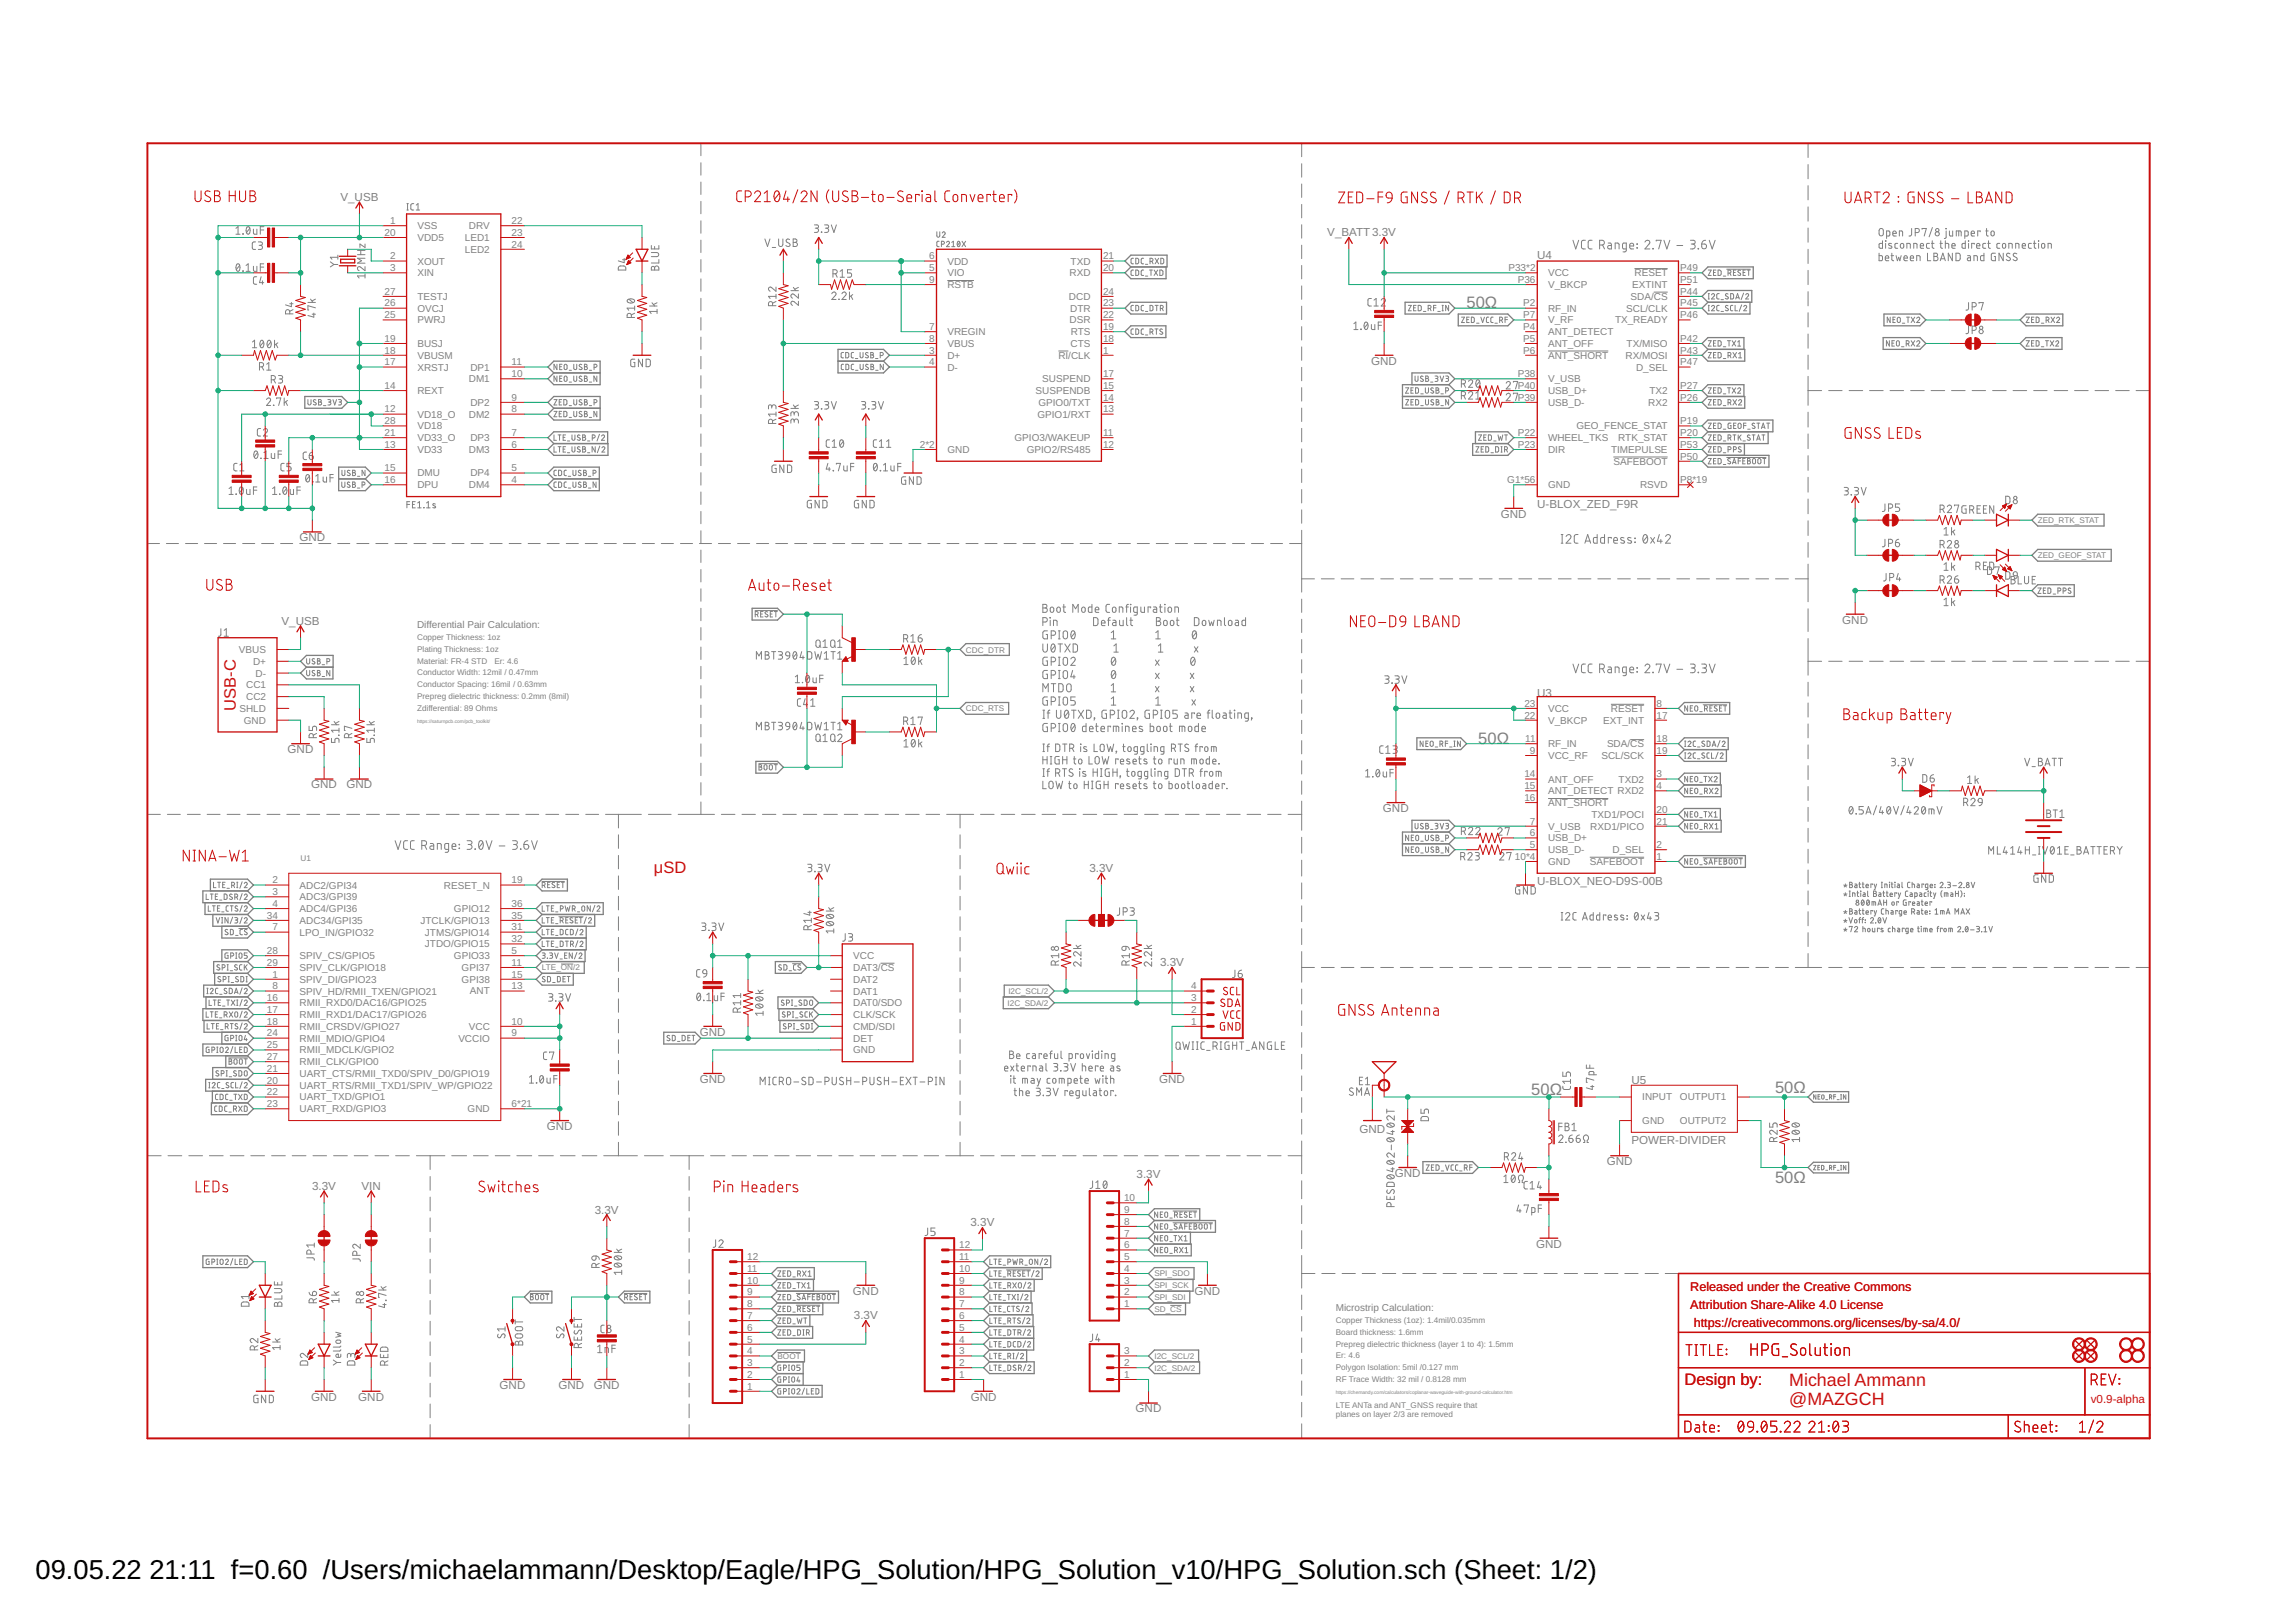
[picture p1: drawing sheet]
<svg xmlns="http://www.w3.org/2000/svg" width="297mm" height="210mm" viewBox="0 0 297 210" stroke-linecap="round" stroke-linejoin="round" font-family="sans-serif">
<defs><g id="words">
<g font-size="3.5">
<text x="4.6" y="204.3">09.05.22</text>
<text x="19.3" y="204.3">21:11 f=0.60 /Users/michaelammann/Desktop/Eagle/HPG_Solution/HPG_Solution_v10/HPG_Solution.sch (Sheet: 1/2)</text>
</g>
<g font-size="2.3" fill="#c90d0c">
<text x="231.5" y="179.4">Michael Ammann</text>
<text x="231.5" y="181.9">@MAZGCH</text>
</g>
<g font-size="2.1" fill="#808080">
<text x="189.7" y="39.9">50Ω</text>
<text x="191.3" y="96.2">50Ω</text>
<text x="198.1" y="141.7">50Ω</text>
<text x="229.7" y="141.5">50Ω</text>
<text x="229.7" y="153.1">50Ω</text>
</g>
<g font-size="2.1" fill="#c90d0c">
<text x="30.5" y="92" transform="rotate(-90 30.5 92)">USB-C</text>
<text x="84.6" y="113">μSD</text>
<text x="217.9" y="179.3">Design by:</text>
</g>
<g font-size="1.6" fill="#c90d0c">
<text x="218.7" y="167.1">Released under tthe Creative Commons</text>
<text x="218.7" y="167.1">Released under he Creative Commons</text>
<text x="218.7" y="169.4">Attribution Share-Alike 4.0 License</text>
<text x="219.1" y="171.7">https://creativecommons.org/licenses/by-sa/4.0/</text>
</g>
<g font-size="1.5" fill="#808080">
<text x="44" y="26">V_USB</text>
<text x="171.7" y="30.6">V_BATT3.3V</text>
<text x="198.9" y="33.5">U4</text>
<text x="177.4" y="47.2">GND</text>
<text x="198.9" y="65.8">U-BLOX_ZED_F9R</text>
<text x="38.7" y="70">GND</text>
<text x="194.2" y="67">GND</text>
<text x="36.4" y="80.9">V_USB</text>
<text x="238.3" y="80.7">GND</text>
<text x="198.9" y="90.2">U3</text>
<text x="37.2" y="97.5">GND</text>
<text x="40.3" y="102">GND</text>
<text x="44.8" y="102">GND</text>
<text x="178.9" y="105.1">GND</text>
<text x="140.9" y="112.9">3.3V</text>
<text x="198.9" y="114.5">U-BLOX_NEO-D9S-00B</text>
<text x="150.1" y="125">3.3V</text>
<text x="90.5" y="134">GND</text>
<text x="90.5" y="140.1">GND</text>
<text x="150" y="140.1">GND</text>
<text x="211.1" y="140.3">U5</text>
<text x="70.7" y="146.2">GND</text>
<text x="175.9" y="146.7">GND</text>
<text x="211.1" y="148.1">POWER-DIVIDER</text>
<text x="40.4" y="154">3.3V</text>
<text x="46.8" y="154">VIN</text>
<text x="147" y="152.5">3.3V</text>
<text x="180.4" y="152.3">GND</text>
<text x="207.9" y="150.8">GND</text>
<text x="77" y="157">3.3V</text>
<text x="125.6" y="158.7">3.3V</text>
<text x="198.7" y="161.4">GND</text>
<text x="110.3" y="167.5">GND</text>
<text x="154.5" y="167.5">GND</text>
<text x="110.5" y="170.8">3.3V</text>
<text x="64.6" y="179.7">GND</text>
<text x="72.3" y="179.7">GND</text>
<text x="76.8" y="179.7">GND</text>
<text x="40.3" y="181.3">GND</text>
<text x="46.3" y="181.3">GND</text>
<text x="125.6" y="181.3">GND</text>
<text x="146.9" y="182.8">GND</text>
</g>
<text font-size="1.5" fill="#c90d0c" x="270.5" y="181.6">v0.9-alpha</text>
<g font-size="1.3" fill="#808080">
<text x="50.5" y="29">1</text>
<text x="54" y="29.7">VSS</text>
<text x="60.7" y="29.7">DRV</text>
<text x="66.2" y="29">22</text>
<text x="49.8" y="30.5">20</text>
<text x="50.5" y="33.6">2</text>
<text x="50.5" y="35.1">3</text>
<text x="54" y="31.2">VDD5</text>
<text x="54" y="34.2">XOUT</text>
<text x="54" y="35.8">XIN</text>
<text x="60.1" y="31.2">LED1</text>
<text x="60.1" y="32.7">LED2</text>
<text x="66.2" y="30.5">23</text>
<text x="66.2" y="32">24</text>
<text x="120.2" y="35.1">5</text>
<text x="120.2" y="33.6">6</text>
<text x="122.6" y="35.8">VIO</text>
<text x="122.6" y="34.2">VDD</text>
<text x="138.4" y="35.8">RXD</text>
<text x="138.5" y="34.2">TXD</text>
<text x="142.7" y="35.1">20</text>
<text x="142.7" y="33.6">21</text>
<text x="195.1" y="35.1">P33*2</text>
<text x="200.3" y="35.8">VCC</text>
<text x="211.5" y="35.8">RESET</text>
<text x="217.4" y="35.1">P49</text>
<text x="49.8" y="38.1">27</text>
<text x="49.8" y="39.7">26</text>
<text x="49.8" y="41.2">25</text>
<text x="54" y="38.8">TESTJ</text>
<text x="54" y="40.3">OVCJ</text>
<text x="54" y="41.9">PWRJ</text>
<text x="120.2" y="36.6">9</text>
<text x="122.6" y="37.3">RSTB</text>
<text x="138.3" y="38.8">DCD</text>
<text x="138.4" y="41.9">DSR</text>
<text x="138.4" y="40.3">DTR</text>
<text x="142.7" y="41.2">22</text>
<text x="142.7" y="39.7">23</text>
<text x="142.7" y="38.1">24</text>
<text x="196.4" y="36.6">P36</text>
<text x="197.1" y="39.7">P2</text>
<text x="197.1" y="41.2">P7</text>
<text x="200.3" y="40.3">RF_IN</text>
<text x="200.3" y="41.9">V_RF</text>
<text x="200.3" y="37.3">V_BKCP</text>
<text x="208.9" y="41.9">TX_READY</text>
<text x="210.4" y="40.3">SCL/CLK</text>
<text x="210.9" y="38.8">SDA/CS</text>
<text x="211.2" y="37.3">EXTINT</text>
<text x="217.4" y="38.1">P44</text>
<text x="217.4" y="39.7">P45</text>
<text x="217.4" y="41.2">P46</text>
<text x="217.4" y="36.6">P51</text>
<text x="49.8" y="44.2">19</text>
<text x="49.8" y="45.8">18</text>
<text x="49.8" y="47.3">17</text>
<text x="54" y="44.9">BUSJ</text>
<text x="54" y="46.4">VBUSM</text>
<text x="54" y="48">XRSTJ</text>
<text x="60.9" y="47.9">DP1</text>
<text x="66.2" y="47.3">11</text>
<text x="120.2" y="45.8">3</text>
<text x="120.2" y="47.3">4</text>
<text x="120.2" y="42.7">7</text>
<text x="120.2" y="44.2">8</text>
<text x="122.6" y="46.4">D+</text>
<text x="122.6" y="48">D-</text>
<text x="122.6" y="43.4">VREGIN</text>
<text x="122.6" y="44.9">VBUS</text>
<text x="136.9" y="46.4">RI/CLK</text>
<text x="138.5" y="44.9">CTS</text>
<text x="138.5" y="43.4">RTS</text>
<text x="142.7" y="45.8">1</text>
<text x="142.7" y="44.2">18</text>
<text x="142.7" y="42.7">19</text>
<text x="197.1" y="42.7">P4</text>
<text x="197.1" y="44.2">P5</text>
<text x="197.1" y="45.8">P6</text>
<text x="200.3" y="43.4">ANT_DETECT</text>
<text x="200.3" y="44.9">ANT_OFF</text>
<text x="200.3" y="46.4">ANT_SHORT</text>
<text x="210.3" y="46.4">RX/MOSI</text>
<text x="210.4" y="44.9">TX/MISO</text>
<text x="211.7" y="47.9">D_SEL</text>
<text x="217.4" y="44.2">P42</text>
<text x="217.4" y="45.8">P43</text>
<text x="217.4" y="47.3">P47</text>
<text x="49.8" y="53.4">12</text>
<text x="49.8" y="50.3">14</text>
<text x="54" y="51">REXT</text>
<text x="60.7" y="49.5">DM1</text>
<text x="60.9" y="52.5">DP2</text>
<text x="66.2" y="53.4">8</text>
<text x="66.2" y="51.9">9</text>
<text x="66.2" y="48.8">10</text>
<text x="134" y="51">SUSPENDB</text>
<text x="134.3" y="52.5">GPIO0/TXT</text>
<text x="134.8" y="49.5">SUSPEND</text>
<text x="142.7" y="53.4">13</text>
<text x="142.7" y="51.9">14</text>
<text x="142.7" y="50.3">15</text>
<text x="142.7" y="48.8">17</text>
<text x="196.4" y="48.8">P38</text>
<text x="196.4" y="51.9">P39</text>
<text x="196.4" y="50.3">P40</text>
<text x="200.3" y="49.5">V_USB</text>
<text x="200.3" y="52.5">USB_D-</text>
<text x="200.3" y="51">USB_D+</text>
<text x="213.2" y="52.5">RX2</text>
<text x="213.4" y="51">TX2</text>
<text x="217.4" y="50.3">P27</text>
<text x="217.4" y="51.9">P26</text>
<text x="49.8" y="54.9">28</text>
<text x="49.8" y="56.4">21</text>
<text x="49.8" y="57.9">13</text>
<text x="54" y="54">VD18_O</text>
<text x="54" y="55.6">VD18</text>
<text x="54" y="57.1">VD33_O</text>
<text x="54" y="58.6">VD33</text>
<text x="60.7" y="58.6">DM3</text>
<text x="60.7" y="54">DM2</text>
<text x="60.9" y="57.1">DP3</text>
<text x="66.2" y="57.9">6</text>
<text x="66.2" y="56.4">7</text>
<text x="119" y="57.9">2*2</text>
<text x="122.6" y="58.6">GND</text>
<text x="131.2" y="57.1">GPIO3/WAKEUP</text>
<text x="132.8" y="58.6">GPIO2/RS485</text>
<text x="134.2" y="54">GPIO1/RXT</text>
<text x="142.7" y="56.4">11</text>
<text x="142.7" y="57.9">12</text>
<text x="196.4" y="56.4">P22</text>
<text x="196.4" y="57.9">P23</text>
<text x="200.3" y="57.1">WHEEL_TKS</text>
<text x="200.3" y="58.6">DIR</text>
<text x="204" y="55.6">GEO_FENCE_STAT</text>
<text x="208.4" y="58.6">TIMEPULSE</text>
<text x="209.4" y="57.1">RTK_STAT</text>
<text x="217.4" y="59.5">P50</text>
<text x="217.4" y="57.9">P53</text>
<text x="217.4" y="56.4">P20</text>
<text x="217.4" y="54.9">P19</text>
<text x="49.8" y="61">15</text>
<text x="49.8" y="62.5">16</text>
<text x="54" y="61.7">DMU</text>
<text x="54" y="63.2">DPU</text>
<text x="60.7" y="63.2">DM4</text>
<text x="60.9" y="61.7">DP4</text>
<text x="66.2" y="62.5">4</text>
<text x="66.2" y="61">5</text>
<text x="195" y="62.5">G1*56</text>
<text x="200.3" y="63.2">GND</text>
<text x="208.7" y="60.1">SAFEBOOT</text>
<text x="212.2" y="63.2">RSVD</text>
<text x="217.4" y="62.5">P8*19</text>
<text x="54" y="81.3">Differential Pair Calculation:</text>
<text x="30.9" y="84.5">VBUS</text>
<text x="31.8" y="89.1">CC1</text>
<text x="32.7" y="86">D+</text>
<text x="33.1" y="87.6">D-</text>
<text x="31" y="92.1">SHLD</text>
<text x="31.6" y="93.7">GND</text>
<text x="31.8" y="90.6">CC2</text>
<text x="197.2" y="91.5">23</text>
<text x="197.2" y="93">22</text>
<text x="200.3" y="92.1">VCC</text>
<text x="200.3" y="93.7">V_BKCP</text>
<text x="207.4" y="93.7">EXT_INT</text>
<text x="208.4" y="92.1">RESET</text>
<text x="214.3" y="91.5">8</text>
<text x="214.3" y="93">17</text>
<text x="197.2" y="100.6">14</text>
<text x="197.3" y="96">11</text>
<text x="197.9" y="97.6">9</text>
<text x="200.3" y="101.3">ANT_OFF</text>
<text x="200.3" y="96.7">RF_IN</text>
<text x="200.3" y="98.2">VCC_RF</text>
<text x="207.2" y="98.2">SCL/SCK</text>
<text x="207.9" y="96.7">SDA/CS</text>
<text x="209.4" y="101.3">TXD2</text>
<text x="214.3" y="96">18</text>
<text x="214.3" y="97.6">19</text>
<text x="214.3" y="100.6">3</text>
<text x="197.2" y="102.1">15</text>
<text x="197.2" y="103.7">16</text>
<text x="197.9" y="106.7">7</text>
<text x="200.3" y="107.4">V_USB</text>
<text x="200.3" y="102.8">ANT_DETECT RXD2</text>
<text x="200.3" y="104.3">ANT_SHORT</text>
<text x="205.7" y="107.4">RXD1/PICO</text>
<text x="205.9" y="105.8">TXD1/POCI</text>
<text x="214.3" y="105.2">20</text>
<text x="214.3" y="106.7">21</text>
<text x="214.3" y="102.1">4</text>
<text x="196" y="111.3">10*4</text>
<text x="197.9" y="108.2">6</text>
<text x="197.9" y="109.7">5</text>
<text x="200.3" y="111.9">GND</text>
<text x="200.3" y="108.9">USB_D+</text>
<text x="200.3" y="110.4">USB_D-</text>
<text x="205.7" y="111.9">SAFEBOOT</text>
<text x="208.6" y="110.4">D_SEL</text>
<text x="214.3" y="109.7">2</text>
<text x="214.3" y="111.3">1</text>
<text x="34.5" y="118.9">34</text>
<text x="35.2" y="114.3">2</text>
<text x="35.2" y="115.8">3</text>
<text x="35.2" y="117.4">4</text>
<text x="38.8" y="115">ADC2/GPI34</text>
<text x="38.8" y="116.5">ADC3/GPI39</text>
<text x="38.8" y="118">ADC4/GPI36</text>
<text x="38.8" y="119.6">ADC34/GPI35</text>
<text x="54.4" y="119.6">JTCLK/GPIO13</text>
<text x="57.4" y="115">RESET_N</text>
<text x="58.7" y="118">GPIO12</text>
<text x="66.2" y="117.4">36</text>
<text x="66.2" y="118.9">35</text>
<text x="66.2" y="114.3">19</text>
<text x="34.5" y="125">29</text>
<text x="34.5" y="123.5">28</text>
<text x="35.2" y="120.4">7</text>
<text x="38.8" y="121.1">LPO_IN/GPIO32</text>
<text x="38.8" y="125.7">SPIV_CLK/GPIO18</text>
<text x="38.8" y="124.1">SPIV_CS/GPIO5</text>
<text x="55" y="122.6">JTDO/GPIO15</text>
<text x="55" y="121.1">JTMS/GPIO14</text>
<text x="58.7" y="124.1">GPIO33</text>
<text x="59.7" y="125.6">GPI37</text>
<text x="66.2" y="121.9">32</text>
<text x="66.2" y="120.4">31</text>
<text x="66.2" y="123.5">5</text>
<text x="66.2" y="125">11</text>
<text x="110.4" y="125.7">DAT3/CS</text>
<text x="110.4" y="124.1">VCC</text>
<text x="34.5" y="129.6">16</text>
<text x="34.5" y="131.1">17</text>
<text x="35.2" y="126.5">1</text>
<text x="35.2" y="128">8</text>
<text x="38.8" y="130.2">RMII_RXD0/DAC16/GPIO25</text>
<text x="38.8" y="131.7">RMII_RXD1/DAC17/GPIO26</text>
<text x="38.8" y="127.2">SPIV_DI/GPIO23</text>
<text x="38.8" y="128.7">SPIV_HD/RMII_TXEN/GPIO21</text>
<text x="59.7" y="127.2">GPI38</text>
<text x="60.8" y="128.7">ANT</text>
<text x="66.2" y="128">13</text>
<text x="66.2" y="126.5">15</text>
<text x="110.4" y="130.2">DAT0/SDO</text>
<text x="110.4" y="127.2">DAT2</text>
<text x="110.4" y="128.7">DAT1</text>
<text x="110.4" y="131.7">CLK/SCK</text>
<text x="154.1" y="131.1">2</text>
<text x="154.1" y="129.6">3</text>
<text x="154.1" y="128">4</text>
<text x="34.5" y="137.2">27</text>
<text x="34.5" y="132.6">18</text>
<text x="34.5" y="135.6">25</text>
<text x="34.5" y="134.1">24</text>
<text x="38.8" y="137.8">RMII_CLK/GPIO0</text>
<text x="38.8" y="133.3">RMII_CRSDV/GPIO27</text>
<text x="38.8" y="136.3">RMII_MDCLK/GPIO2</text>
<text x="38.8" y="134.8">RMII_MDIO/GPIO4</text>
<text x="59.3" y="134.8">VCCIO</text>
<text x="60.7" y="133.3">VCC</text>
<text x="66.2" y="132.6">10</text>
<text x="66.2" y="134.1">9</text>
<text x="110.4" y="133.3">CMD/SDI</text>
<text x="110.4" y="136.3">GND</text>
<text x="110.4" y="134.8">DET</text>
<text x="154.1" y="132.6">1</text>
<text x="34.5" y="138.7">21</text>
<text x="34.5" y="140.2">20</text>
<text x="34.5" y="143.3">23</text>
<text x="34.5" y="141.7">22</text>
<text x="38.8" y="139.4">UART_CTS/RMII_TXD0/SPIV_D0/GPIO19</text>
<text x="38.8" y="140.9">UART_RTS/RMII_TXD1/SPIV_WP/GPIO22</text>
<text x="38.8" y="143.9">UART_RXD/GPIO3</text>
<text x="38.8" y="142.4">UART_TXD/GPIO1</text>
<text x="60.5" y="143.9">GND</text>
<text x="66.2" y="143.3">6*21</text>
<text x="212.5" y="142.4">INPUT</text>
<text x="217.3" y="142.4">OUTPUT1</text>
<text x="212.5" y="145.5">GND</text>
<text x="217.3" y="145.5">OUTPUT2</text>
<text x="145.4" y="155.5">10</text>
<text x="124.1" y="161.5">12</text>
<text x="145.4" y="161.5">6</text>
<text x="145.4" y="160">7</text>
<text x="145.4" y="158.5">8</text>
<text x="145.4" y="157">9</text>
<text x="96.7" y="167.6">9</text>
<text x="96.7" y="166.1">10</text>
<text x="96.7" y="164.6">11</text>
<text x="96.7" y="163.1">12</text>
<text x="124.1" y="167.6">8</text>
<text x="124.1" y="166.1">9</text>
<text x="124.1" y="164.6">10</text>
<text x="124.1" y="163.1">11</text>
<text x="145.4" y="167.6">2</text>
<text x="145.4" y="166.1">3</text>
<text x="145.4" y="164.6">4</text>
<text x="145.4" y="163.1">5</text>
<text x="96.7" y="173.7">5</text>
<text x="96.7" y="172.2">6</text>
<text x="96.7" y="170.7">7</text>
<text x="96.7" y="169.2">8</text>
<text x="124.1" y="173.7">4</text>
<text x="124.1" y="172.2">5</text>
<text x="124.1" y="170.7">6</text>
<text x="124.1" y="169.2">7</text>
<text x="145.4" y="169.2">1</text>
<text x="172.8" y="169.7">Microstrip Calculation:</text>
<text x="96.7" y="179.8">1</text>
<text x="96.7" y="178.3">2</text>
<text x="96.7" y="176.8">3</text>
<text x="96.7" y="175.3">4</text>
<text x="124.1" y="178.3">1</text>
<text x="124.1" y="176.8">2</text>
<text x="124.1" y="175.3">3</text>
<text x="145.4" y="178.3">1</text>
<text x="145.4" y="176.8">2</text>
<text x="145.4" y="175.3">3</text>
</g>
<g font-size="1.1" fill="#808080">
<text x="263.6" y="67.7">ZED_RTK_STAT</text>
<text x="263.6" y="72.3">ZED_GEOF_STAT</text>
<text x="54" y="82.8">Copper Thickness: 1oz</text>
<text x="54" y="84.4">Plating Thickness: 1oz</text>
<text x="54" y="85.9">Material: FR-4 STD</text>
<text x="54" y="88.9">Conductor Spacing: 16mil / 0.63mm</text>
<text x="54" y="87.4">Conductor Width: 12mil / 0.47mm</text>
<text x="64" y="85.9">Er: 4.6</text>
<text x="125" y="84.4">CDC_DTR</text>
<text x="54" y="90.5">Prepreg dielectric thickness: 0.2mm (8mil)</text>
<text x="54" y="92">Zdifferential: 89 Ohms</text>
<text x="125" y="92.1">CDC_RTS</text>
<text x="38.9" y="111.5">U1</text>
<text x="70.1" y="125.6">LTE_ON/2</text>
<text x="130.3" y="130.1">I2C_SDA/2</text>
<text x="130.5" y="128.6">I2C_SCL/2</text>
<text x="149.4" y="166.7">SPI_SCK</text>
<text x="149.4" y="165.2">SPI_SDO</text>
<text x="149.4" y="168.2">SPI_SDI</text>
<text x="149.4" y="169.8">SD_CS</text>
<text x="172.8" y="172.7">Board thickness: 1.6mm</text>
<text x="172.8" y="171.2">Copper Thickness (1oz): 1.4mil/0.035mm</text>
<text x="100.6" y="175.9">BOOT</text>
<text x="149.4" y="177.4">I2C_SDA/2</text>
<text x="149.4" y="175.9">I2C_SCL/2</text>
<text x="172.8" y="175.8">Er: 4.6</text>
<text x="172.8" y="178.8">RF Trace Width: 32 mil / 0.8128 mm</text>
<text x="172.8" y="177.3">Polygon Isolation: 5mil /0.127 mm</text>
<text x="172.8" y="174.3">Prepreg dielectric thickness (layer 1 to 4): 1.5mm</text>
<text x="172.8" y="182.3">LTE ANTa and ANT_GNSS require that</text>
<text x="172.8" y="183.4">planes on layer 2/3 are removed</text>
</g>
<g font-size=".6" fill="#808080">
<text x="54" y="93.5">https://saturnpcb.com/pcb_toolkit/</text>
<text x="172.8" y="180.4">https://chemandy.com/calculators/coplanar-waveguide-with-ground-calculator.htm</text>
</g>
</g></defs>
<g fill="none" stroke="#808080" stroke-width=".13">
<path d="M90.7 18.5v1.7M168.4 18.5v1.8M233.9 18.5v1.9M30.5 29.5l.3-.2v1M30.5 30.3h.6M30.7 34.2l.1-.1a.59 .59 0 0 1 0 1h-.1l-.2-.3v-.4zM31 34.4l-.4 .5M31.4 30.2l.1 .1zM31.4 35.1h.1zM31.8 35.1h.6M31.8 34.4l.3-.3v1M32 29.4l.1-.1a.59 .59 0 0 1 0 1h-.1l-.1-.3v-.4z"/>
<path d="M32.3 29.5l-.4 .6M32.8 34.5v.5l.2 .1h.2v-.6M32.8 29.7v.5l.2 .1h.2v-.6M33.1 31.3h-.4l-.1 .2 .1 .7 .4 .1M33.2 35.8h-.3l-.1 .2v.7l.4 .1M33.4 31.3h.3l.2 .1v.2l-.4 .1M33.7 34.6h.4M33.7 29.8h.4M33.7 31.7a.26 .26 0 0 1 .3 .3 .26 .26 0 0 1-.3 .3h-.3M33.8 35.8l-.2 .8h.5M34 36.3v.5M34.1 29.3h-.4v1"/>
<path d="M34.1 34.1h-.4v1M37.5 39.3h.4M37.7 39.1v.6l-.8-.2M39.8 39.1h1M40.2 38.7l.3 .4M40.8 39.8l-1-.2v.5h.1M40.8 38.7l-.4 .2M42.7 33.9l.5 .3M43.2 34.2l-.5 .3M43.2 34.2h.5M43.7 33.3h-1l.2 .2M43.7 33v.5"/>
<path d="M46.2 33h1M46.2 32.4h1M46.7 32.4v.6M47.2 34.5v.5l-.5-.4a.26 .26 0 0 0-.5 .1 .26 .26 0 0 0 .3 .3M47.2 33.4h-1l.6 .3-.6 .4h1M47.2 35.7h-1l.3 .3M47.2 31.6v.4l-.6-.4v.4M47.2 35.4v.6M52.6 27.2h.2M52.6 26.4h.2M52.7 26.4v.8M53.5 26.4h-.2l-.2 .1 .1 .6 .3 .1"/>
<path d="M53.8 27.2h.5M53.8 26.5l.3-.1v.8M80.1 34.5l.2-.1h.5l.1 .2 .1 .3h-1zM80.5 33.6h.5M80.8 33.4v.6l-.8-.2M81.2 38.8l.4-.1a.41 .41 0 0 1 .5 .2 .57 .57 0 0 1-1 0zM81.3 38.7l.6 .5M82.1 39.6v.6M82.1 39.9h-1l.2 .3M84 39.6h1M84.3 32.7h.7a.26 .26 0 0 1 .2 .2 .26 .26 0 0 1-.2 .3h-.7M84.3 31.8v.4h.9v-.4"/>
<path d="M84.3 34.6a.22 .22 0 0 1 .2-.1 .22 .22 0 0 1 .2 .2 .28 .28 0 0 1 .3-.3 .28 .28 0 0 1 .2 .3v.2h-.9zM84.3 39.2l.4 .4M84.7 31.9v.3M84.7 34.7v.2M85 39.2l-.5 .2M85.2 33.6v.4h-.9M90.7 21.1v1.6M90.7 23.6v1.6M90.7 26.1v1.6M90.7 28.6v1.6M90.7 31.1v1.6M90.7 33.6v1.6"/>
<path d="M90.7 36.1v1.6M90.7 38.6v1.6M99 30.9l.3 1 .3-1M99.9 32h.5M99.9 39.6v-.3a.26 .26 0 0 0-.2-.3 .26 .26 0 0 0-.3 .3v.3h1M100.4 37.1v.6l-.6-.5a.25 .25 0 0 0-.3 0 .25 .25 0 0 0 0 .4l.1 .1M100.4 39l-.5 .2M100.4 38.4h-1l.2 .2M100.4 38.1v.5M100.7 30.9v.7a.28 .28 0 0 0 .3 .3 .28 .28 0 0 0 .3-.3v-.7M102.2 31l-.2-.1a.23 .23 0 0 0-.3 .1 .23 .23 0 0 0 .1 .3l.3 .2a.22 .22 0 0 1 .1 .2 .22 .22 0 0 1-.2 .2l-.3-.1M102.3 37.6h1"/>
<path d="M102.6 30.9l.5 .1v.3l-.2 .1h.1a.27 .27 0 0 1 .2 .3 .27 .27 0 0 1-.3 .2h-.3zM102.6 31.4h.3M102.6 37.2l.4 .4M103.3 39v.5l-.6-.4a.27 .27 0 0 0-.4 0 .27 .27 0 0 0 .2 .4M103.3 38v.6l-.6-.5a.27 .27 0 0 0-.4 .1 .27 .27 0 0 0 .2 .4M103.3 37.2l-.5 .2M105.4 29.1h.3a.21 .21 0 0 1 .2 .2 .21 .21 0 0 1-.2 .2h-.2M105.6 29.5a.28 .28 0 0 1 .3 .3 .28 .28 0 0 1-.3 .3h-.2M106.3 30v.1zM106.7 29.1h.3a.21 .21 0 0 1 .2 .2 .21 .21 0 0 1-.2 .2h-.2M106.9 29.5a.28 .28 0 0 1 .3 .3 .28 .28 0 0 1-.3 .3h-.2M107.5 29.1l.4 1 .3-1"/>
<path d="M107.6 38a.27 .27 0 0 1 .4-.2 .27 .27 0 0 1 .1 .4l-.5 .6h.6M107.8 35.4h.2a.27 .27 0 0 0 .3-.2 .27 .27 0 0 0-.3-.3h-.2v1M108.1 35.4l.2 .5M108.5 38.8h.1M108.7 35.1l.3-.2v1M108.7 35.9h.5M108.9 38a.27 .27 0 0 1 .4-.2 .27 .27 0 0 1 .1 .4l-.5 .6h.6M109.9 37.8v1M110.1 38.3l.2 .5M110.2 34.9h-.6v.4h.4a.28 .28 0 0 1 .2 .3 .28 .28 0 0 1-.2 .3h-.4M110.3 38.1l-.4 .3M121.2 30v.6l.2 .1 .2-.1v-.6"/>
<path d="M121.5 31.2h-.2l-.1 .2v.4l.3 .1M121.8 31.6l.4-.1v-.1l-.1-.2h-.3v.7M121.9 30.2a.19 .19 0 0 1 .3-.2 .19 .19 0 0 1 0 .3l-.3 .4h.4M122.4 31.4a.2 .2 0 0 1 .3-.2 .2 .2 0 0 1 .1 .3l-.4 .4h.4M122.6 36.3h3.4M123.1 31.9h.4M123.1 31.4l.2-.2v.7M123.9 31.2a.35 .35 0 0 1 .3 .3 .35 .35 0 0 1-.2 .4l-.1-.1-.1-.2zM124.2 31.4l-.3 .4M124.5 31.2l.4 .7M124.9 31.2l-.4 .7M146.6 33.4h-.2l-.1 .2v.5h.3"/>
<path d="M146.6 34.9l-.2 .1-.1 .1v.5h.3M146.6 39.5h-.2l-.1 .2v.5h.3M146.9 33.4l.4 .1v.5l-.2 .1h-.2zM146.9 34.9l.4 .2v.4l-.1 .1h-.3zM146.9 39.5l.4 .1v.4l-.1 .2h-.3zM148 33.4h-.3l-.1 .2 .1 .5h.3M148 34.9l-.3 .1-.1 .1 .1 .5h.3M148 39.5h-.3l-.1 .2 .1 .5h.3M148.2 34.2h.3M148.2 35.7h.3M148.7 34.9h.4M148.8 33.8h.3l.1-.2-.1-.1-.3-.1v.7"/>
<path d="M148.8 39.5l.3 .1 .1 .4-.1 .2h-.3zM148.9 34.9v.7M149 33.8l.2 .3M149.3 34.9l.5 .7M149.4 39.5h.4M149.4 33.4l.5 .7M149.6 39.5v.7M149.8 34.9l-.5 .7M149.9 33.4l-.5 .7M150.1 34.9l.3 .2 .1 .4-.2 .1h-.2zM150.1 39.9h.3l.1-.3-.4-.1v.7M150.2 33.4l.3 .1v.5l-.1 .1h-.2z"/>
<path d="M150.3 39.9l.2 .3M168.4 21.2v1.7M168.4 23.8v1.7M168.4 26.5v1.7M168.4 29.1v1.7M168.4 31.7v1.8M168.4 34.4v1.7M168.4 37v1.7M168.4 39.6v1.8M177.4 38.6l-.3 .1-.1 .1v.7l.4 .1M177.8 39.6h.5M177.8 38.8l.2-.2v1"/>
<path d="M178.7 38.8a.27 .27 0 0 1 .4-.2 .27 .27 0 0 1 .1 .5l-.5 .5h.5M182.2 39.5h.4l-.4 .7h.4M182.9 39.8h.2M183.2 39.5h-.3v.7h.3M183.5 39.5l.4 .1v.4l-.1 .2h-.3zM184.8 39.9h.3v-.3l-.3-.1v.7M185 39.9l.1 .3M185.5 39.8h.3M185.8 39.5h-.3v.7M186.6 39.5h.1M186.6 39.5v.7M187.4 39.5v.7l-.4-.7v.7"/>
<path d="M203.5 31.1l.4 1.1 .3-1.1M205.1 31.1h-.4l-.1 .2v.8l.1 .1h.4M206 31.1h-.4l-.1 .2v.8l.1 .1h.4M206.9 31.7h.4a.31 .31 0 0 0 .3-.3 .31 .31 0 0 0-.3-.3h-.4v1.1M207.3 31.7l.3 .5M208 31.5h.4l.1 .1v.6h-.4a.22 .22 0 0 1-.1-.3 .22 .22 0 0 1 .2-.1h.3M209 32.2v-.7h.3l.1 .1 .1 .6M210.4 32.2h-.3l-.2-.1v-.5l.1-.1h.4v.9l-.1 .2h-.3M210.8 31.8h.5a.26 .26 0 0 0-.1-.3 .26 .26 0 0 0-.4 .2v.3l.1 .2h.4M211.5 34.8h4.3M211.8 31.6h.1M211.8 32v.1z"/>
<path d="M212.8 31.3a.3 .3 0 0 1 .4-.2 .3 .3 0 0 1 .1 .5l-.5 .6h.6M213.8 32.2h.1zM214 37.8h1.8M214.3 31.2v-.1h.6l-.3 1.1M215.3 31.1l.3 1.1 .4-1.1M216.9 31.8h.8M218.7 31.1h.4a.24 .24 0 0 1 .2 .2 .24 .24 0 0 1-.2 .3h-.3M219 31.6a.32 .32 0 0 1 .3 .3 .32 .32 0 0 1-.3 .3h-.3M219.7 32.2h.1zM220.2 31.6h.3a.31 .31 0 0 1 .3 .3 .31 .31 0 0 1-.3 .3 .31 .31 0 0 1-.3-.3zM220.7 31.1a.47 .47 0 0 0-.5 .5M221 34.9h.4l-.4 .7h.4"/>
<path d="M221 38.7h.1M221 38h.1M221 39.5h.1M221.1 38v.7M221.1 39.5v.7M221.1 31.1l.4 1.1 .4-1.1M221.4 38.2a.19 .19 0 0 1 .3-.2 .19 .19 0 0 1 .1 .3l-.4 .4h.4M221.4 39.7a.19 .19 0 0 1 .3-.2 .19 .19 0 0 1 .1 .3l-.4 .4h.4M221.7 35.3h.2M222 34.9h-.3v.7h.3M222.3 34.9l.3 .2 .1 .4-.1 .1h-.3zM222.4 38h-.2l-.1 .2v.4l.3 .1"/>
<path d="M222.4 39.5h-.2l-.1 .2v.5h.3M222.7 38.8h.3M222.9 35.7h.4M223.4 34.8h3M223.6 38.1l-.3-.1-.1 .2 .4 .3v.1l-.2 .1-.2-.1M223.6 39.6l-.3-.1-.1 .2 .4 .3v.2h-.2l-.2-.1M223.6 35.3h.3v-.1v-.2l-.3-.1v.7M223.8 35.3l.1 .3M223.9 38l.4 .1v.4l-.1 .2h-.3zM224.2 39.5h-.3v.2v.5h.3M224.3 35.3h.2M224.5 39.5v.7h.3"/>
<path d="M224.6 38.7l.2-.7 .2 .7M224.6 34.9h-.3v.7h.3M224.6 38.5h.4M225.2 35l-.2-.1-.2 .2 .4 .3v.2h-.2h-.2M225.3 39.5l-.3 .8M225.5 35.3h.2M225.6 37.9l-.3 .9M225.6 39.7l.1-.2 .3 .1v.2l-.4 .4h.4M225.8 34.9h-.3v.7h.3M225.8 38.2l.2-.2 .2 .1v.1l-.4 .5h.4M226 34.9h.4M226.2 34.9v.7"/>
<path d="M233.9 21.3v1.8M233.9 24v1.9M233.9 26.8v1.8M233.9 29.5v1.8M233.9 32.3v1.8M233.9 35v1.8M233.9 37.7v1.9M243.1 32.8v.9h.4v-.1v-.4l-.4-.1M243.2 29.6a.28 .28 0 0 1 .4 .2v.5a.28 .28 0 0 1-.2 .2 .28 .28 0 0 1-.3-.2v-.5zM243.5 31.2v.9h-.3l-.1-.1v-.4l.4-.1M243.9 33.4h.4a.23 .23 0 0 0-.1-.3 .23 .23 0 0 0-.3 .2l.1 .4h.3M243.9 31.2h.1z"/>
<path d="M243.9 31.5v.6M244.1 30.5h.4l-.1-.6h-.3v1M244.6 33.1h.4M244.7 31.5h-.2l-.2 .1 .5 .4-.2 .1h-.3M244.8 32.8v.8v.1h.2M244.9 30.2h.4v-.1a.22 .22 0 0 0-.2-.2 .22 .22 0 0 0-.2 .2v.4h.4M245.3 33.1l.2 .6 .1-.4 .2 .4 .2-.6M245.5 31.5h-.3v.1v.5h.3M245.7 30.5v-.6l.4 .1v.5M245.9 31.6a.22 .22 0 0 1 .2-.1 .22 .22 0 0 1 .2 .2v.2a.22 .22 0 0 1-.2 .2 .22 .22 0 0 1-.2-.2zM246.3 33.4h.5l-.1-.3-.3 .1-.1 .4 .1 .1h.4M246.7 32.1v-.6l.4 .1v.5"/>
<path d="M247.1 33.4h.5a.22 .22 0 0 0-.2-.3 .22 .22 0 0 0-.3 .2l.1 .4h.4M247.3 29.6v.7a.27 .27 0 0 1-.3 .2M247.6 32.1v-.6l.4 .1v.5M247.8 30.1h.3a.26 .26 0 0 0 .2-.3 .26 .26 0 0 0-.2-.2h-.3v.9M248 33.7v-.6l.4 .1v.5M248.4 31.8h.5a.22 .22 0 0 0-.2-.3 .22 .22 0 0 0-.3 .2l.1 .4h.4M248.7 29.7v-.1h.5l-.3 .9M249.4 32.8v.9h.4M249.6 31.5h-.3l-.1 .1 .1 .4 .3 .1M249.9 31.5h.3M250 31.2v.8l.2 .1M250 29.4l-.4 1.2"/>
<path d="M250.2 32.8h.3a.21 .21 0 0 1 .2 .2 .21 .21 0 0 1-.2 .2 .28 .28 0 0 1 .2 .3 .28 .28 0 0 1-.2 .2h-.3zM250.2 33.2h.3M251 31.5h.3M251 33.7l.4-.9 .3 .9M251.1 31.2v.8l.2 .1M251.1 33.5h.5M251.7 31.5l.4 .1v.5M251.7 31.2v.9M251.7 29.6h.1zM251.8 29.9v.8l-.1 .1-.2 .1M252.2 29.9v.5l.1 .1h.3v-.6M252.5 31.8h.4a.22 .22 0 0 0-.1-.3 .22 .22 0 0 0-.3 .2v.3l.4 .1"/>
<path d="M252.6 32.8v.9l-.5-.9v.9M253 32.8h.4l.2 .1v.6l-.2 .2h-.4zM253.1 30.5v-.6h.6v.6M253.4 29.9v.6M254.2 30.5h.4v-.4v-.2h-.4v1M254.3 31.2v.9h-.4l-.1-.1 .1-.4 .4-.1M254.6 33.1h.3v.2v.4h-.3l-.1-.3h.4M254.7 31.2h.1M254.7 39.2v.7a.24 .24 0 0 1-.4 .2M254.7 31.5v.6M255 30.2h.4a.22 .22 0 0 0-.1-.3 .22 .22 0 0 0-.3 .2l.1 .4h.3M255.1 39.7h.3a.28 .28 0 0 0 .3-.3 .28 .28 0 0 0-.3-.2h-.3v.9"/>
<path d="M255.4 33.7v-.6l.4 .1v.5M255.4 31.6v-.1h-.3v.6M255.7 31.8h.4a.22 .22 0 0 0-.1-.3 .22 .22 0 0 0-.3 .2l.1 .4h.3M256 39.3v-.1h.6l-.3 .9M256.2 30v-.1h-.3v.6M256.7 32.8v.9h-.4l-.1-.1v-.4l.5-.1M256.9 31.5h-.3l-.1 .1v.4l.4 .1M256.9 29.9h.3M257 29.6v.8l.2 .1M257.2 31.5h.3M257.3 31.2v.8l.2 .1M257.6 30a.22 .22 0 0 1 .2-.1 .22 .22 0 0 1 .2 .2v.2a.22 .22 0 0 1-.2 .2 .22 .22 0 0 1-.2-.1z"/>
<path d="M258.1 32.8h-.4l-.1 .1v.6l.1 .2h.4v-.5h-.1M258.7 31.5h-.3l-.1 .1 .1 .4 .3 .1M259.1 31.6a.22 .22 0 0 1 .2-.1 .22 .22 0 0 1 .2 .2v.2a.21 .21 0 0 1-.2 .2 .21 .21 0 0 1-.2-.2zM259.2 32.8v.9l-.6-.9v.9M259.9 32.1v-.6l.4 .1v.5M260 32.9l-.2-.1a.21 .21 0 0 0-.2 .1 .21 .21 0 0 0 .1 .3l.4 .2a.22 .22 0 0 1-.2 .3l-.4-.1M260.8 32.1v-.6l.4 .1v.5M260.9 32.9a.25 .25 0 0 0-.3-.1 .25 .25 0 0 0-.1 .3l.4 .3 .1 .1-.2 .2-.4-.1M261.6 31.8h.4a.22 .22 0 0 0-.1-.3 .22 .22 0 0 0-.3 .2l.1 .4h.3M262.8 31.5h-.3l-.1 .1v.4l.4 .1M263.1 31.5h.3M263.2 31.2v.8v.1h.2"/>
<path d="M263.7 31.2h.1zM263.7 31.5v.6M264.2 31.5a.21 .21 0 0 1 .3 .2v.2a.21 .21 0 0 1-.2 .2 .21 .21 0 0 1-.2-.2zM265 32.1v-.6l.4 .1v.5M30.7 60h-.3l-.2 .2 .1 .6 .4 .1M32.7 44.3l.2-.3v1M32.7 45h.5M33 58.4h.1a.57 .57 0 0 1 0 .9 .6 .6 0 0 1-.1-.9zM33.3 58.6l-.4 .5M33.6 47.5h.2a.28 .28 0 0 0 .3-.3 .28 .28 0 0 0-.3-.3h-.2v1M33.7 55.5h-.3l-.1 .2v.6l.4 .1M33.7 59.3h.1"/>
<path d="M33.8 44.1l.1-.1a.59 .59 0 0 1 0 1 .6 .6 0 0 1-.1-.9zM33.9 47.5l.2 .4M34.1 55.7a.26 .26 0 0 1 .4-.2 .26 .26 0 0 1 0 .4l-.4 .5h.5M34.1 44.3l-.4 .5M34.1 59.3h.6M34.1 58.6l.3-.2v.9M34.5 51.7a.26 .26 0 0 1 .4-.2 .26 .26 0 0 1 0 .4l-.4 .6h.5M34.5 47.1l.3-.2v1M34.5 47.9h.6M34.7 44.1l.1-.1a.57 .57 0 0 1 0 1 .6 .6 0 0 1-.1-.9zM35 44.3l-.4 .5M35.1 58.7v.5l.2 .1h.2v-.6"/>
<path d="M35.1 49.1h.3a.28 .28 0 0 0 .2-.2 .28 .28 0 0 0-.2-.3h-.3v1M35.4 52.4v.1zM35.4 49.1l.2 .5M35.5 44v1M35.7 44.6l.2 .4M35.8 51.6v-.1h.5l-.3 1M35.9 44.4l-.4 .3M36 58.8h.4M36 48.6h.5l.1 .2-.1 .2h-.4M36.3 49a.26 .26 0 0 1 .3 .3 .26 .26 0 0 1-.3 .3h-.3M36.4 58.4h-.4v.9M36.8 60h-.4l-.1 .2 .1 .6 .4 .1"/>
<path d="M36.8 51.5v1M37 52l.2 .5M37.2 51.8l-.4 .4M37.5 40.6v-.3a.28 .28 0 0 0-.3-.2 .28 .28 0 0 0-.3 .2v.3h1M37.7 60h-.6v.4h.3a.28 .28 0 0 1 .3 .3 .28 .28 0 0 1-.3 .2h-.3M37.9 40.1l-.4 .2M39.7 58.5h-.4l-.1 .2 .1 .7 .4 .1M39.8 51.7l.1 .6 .1 .1 .2-.2v-.5M40 58.9h.3a.28 .28 0 0 1 .3 .4 .28 .28 0 0 1-.4 .2 .28 .28 0 0 1-.2-.3zM40.4 40.7h.4M40.4 58.5a.43 .43 0 0 0-.4 .4M40.6 40.5v.5l-.8-.2"/>
<path d="M40.9 51.8l-.3-.1-.1 .2 .4 .3v.1l-.1 .1-.3-.1M41.2 51.7l.4 .1-.2 .2a.19 .19 0 0 1 .2 .2 .19 .19 0 0 1-.2 .2h-.2zM41.2 52h.2M41.8 52.5h.4M42.4 51.7l.4 .1v.2h-.3M42.6 52a.19 .19 0 0 1 .2 .2 .19 .19 0 0 1-.1 .2h-.3M43.1 51.7l.2 .7 .2-.7M43.8 51.7l.4 .1-.1 .2h-.2M44 52a.19 .19 0 0 1 .2 .2 .19 .19 0 0 1-.2 .2h-.2M71.7 51.7h.4l-.4 .7h.4M71.7 57.8v.7h.3M71.7 56.3v.7h.3"/>
<path d="M71.7 53.2h.4l-.4 .7h.4M72.1 47.1v.7l-.4-.7v.7M72.1 48.7v.7l-.4-.7v.7M72.2 57.8h.4M72.2 56.3h.4M72.3 52h.3M72.3 53.6h.3M72.4 56.3v.7M72.4 57.8v.7M72.4 47.5h.2M72.4 49h.2M72.7 51.7h-.4v.7h.4"/>
<path d="M72.7 53.2h-.4v.7h.4M72.7 48.7h-.3v.7h.3M72.7 47.1h-.3v.7h.3M72.9 58.1h.2M72.9 56.6h.2M72.9 51.7l.4 .1v.4l-.1 .2h-.3zM72.9 53.2l.4 .1v.4l-.1 .2h-.3zM73.1 48.7h.2l.1 .2-.1 .4-.1 .1-.2-.2zM73.1 47.2h.2l.1 .1-.1 .5h-.1l-.2-.2zM73.2 57.8h-.3v.7h.3M73.2 56.3h-.3v.7h.3M73.4 58.6h.3"/>
<path d="M73.4 57.1h.3M73.6 52.5h.3M73.6 54h.3M73.6 49.4h.3M73.6 47.9h.3M74 57.8v.6l.2 .1 .2-.1v-.6M74 56.3v.6l.2 .1 .2-.1v-.6M74.2 51.7l.1 .6 .1 .1 .2-.1v-.6M74.2 53.2l.1 .6 .1 .1 .2-.1v-.6M74.2 48.7l.1 .6 .1 .1 .2-.1v-.6M74.2 47.1l.1 .7h.1h.2v-.7M75 57.9l-.1-.1-.2 .2 .4 .3v.1l-.2 .1-.2-.1"/>
<path d="M75 56.3h-.2l-.1 .1 .4 .3v.2l-.2 .1-.2-.1M75.3 51.8l-.3-.1-.1 .2 .4 .3v.1l-.2 .1-.2-.1M75.3 53.3h-.3l-.1 .1 .4 .3v.2h-.2l-.2-.1M75.3 48.7h-.3l-.1 .1 .4 .3v.2l-.2 .1-.2-.1M75.3 47.2h-.3l-.1 .1 .4 .3v.2h-.2h-.2M75.4 57.8l.3 .1-.1 .2a.19 .19 0 0 1 .2 .2 .19 .19 0 0 1-.2 .2h-.2zM75.4 56.3l.3 .1-.1 .2a.19 .19 0 0 1 .2 .2 .19 .19 0 0 1-.2 .2h-.2zM75.4 58.1h.2M75.4 56.6h.2M75.6 51.7l.3 .1-.1 .2a.19 .19 0 0 1 .2 .2 .19 .19 0 0 1-.1 .2h-.3zM75.6 53.2l.3 .1-.1 .3a.19 .19 0 0 1 .2 .1 .19 .19 0 0 1-.1 .2h-.3zM75.6 48.7l.3 .1v.2h-.1l.2 .2-.1 .1-.3 .1z"/>
<path d="M75.6 47.1l.3 .1v.2l-.1 .1 .2 .1-.1 .2h-.3zM75.6 47.5h.2M75.6 52h.2M75.6 53.6h.2M75.6 49h.2M76 58.6h.3M76 57.1h.3M76.2 52.5h.3M76.2 54h.3M76.2 49.4h.3M76.2 47.9h.3M76.6 56.7l.4-.1-.1-.3h-.3v.7"/>
<path d="M76.9 52.1l.3-.1-.1-.3h-.2v.7M76.9 47.5l.3-.1-.1-.2-.2-.1v.7M77 57.8v.7l-.4-.7v.7M77.2 48.7v.7l-.4-.7v.7M77.2 53.2v.7l-.4-.7v.7M77.6 56.2l-.4 .9M77.6 57.7l-.3 .9M77.8 56.4l.2-.1 .2 .1v.1l-.4 .5h.4M77.9 58l.2-.2 .1 .1v.2l-.3 .4h.4M81.7 41.1v-.3a.28 .28 0 0 0-.3-.3 .28 .28 0 0 0-.3 .3v.3h1M82.1 40.5l-.4 .2M82.1 46.5h-.4l-.1 .1v.6l.1 .2 .4 .1v-.6h-.1"/>
<path d="M83.1 46.5v1l-.5-1v1M83.6 46.5h.4l.1 .1v.6l-.1 .2-.4 .1zM85 40.3h-1l.2 .3M85 40v.6M90.7 41.1v1.6M90.7 43.6v1.6M90.7 46.1v1.6M90.7 48.6v1.6M90.7 51.1v1.6M90.7 53.6v1.6M90.7 56.2v1.6M90.7 58.7v1.6"/>
<path d="M99.8 52.7a.28 .28 0 0 1 .3-.3 .28 .28 0 0 1 .3 .3v.2M99.8 52.8v-.2a.21 .21 0 0 0-.2-.2 .21 .21 0 0 0-.2 .2v.3M99.9 54.8v-.3a.27 .27 0 0 0-.2-.3 .27 .27 0 0 0-.3 .3v.3h1M100.4 53.3v.6M100.4 54.3l-.5 .2M100.4 53.6h-1l.2 .3M102.3 52.9h1M102.6 52.4l.4 .5M102.7 54.5a.28 .28 0 0 1 .3-.3 .28 .28 0 0 1 .3 .3v.3M102.7 54.7v-.3a.21 .21 0 0 0-.2-.2 .21 .21 0 0 0-.2 .2v.4M102.7 53.6a.28 .28 0 0 1 .3-.3 .28 .28 0 0 1 .3 .3v.2M102.7 53.7v-.2a.21 .21 0 0 0-.2-.2 .21 .21 0 0 0-.2 .2v.3"/>
<path d="M103.3 52.4l-.5 .3M105.4 52h.3a.21 .21 0 0 1 .2 .2 .21 .21 0 0 1-.2 .2h-.2M105.6 52.4a.28 .28 0 0 1 .3 .3 .28 .28 0 0 1-.3 .2h-.2M106.3 52.9h.1M106.7 52h.3a.21 .21 0 0 1 .2 .2 .21 .21 0 0 1-.2 .2h-.2M106.9 52.4a.28 .28 0 0 1 .3 .3 .28 .28 0 0 1-.3 .2h-.2M107.1 60l-.2 .7h.5M107.3 56.9h-.3l-.1 .2v.7l.4 .1M107.5 52l.4 .9 .3-.9M107.7 57.9h.5M107.7 57.1l.2-.2v1M108.8 56.9h.1a.57 .57 0 0 1 0 1l-.1-.1-.2-.2v-.4z"/>
<path d="M109.1 57.1l-.4 .6M109.1 45.6h-.2l-.1 .2v.4l.3 .1M109.1 47.1l-.2 .1-.1 .1 .1 .5h.2M109.4 45.6h.3l.1 .2v.3l-.1 .2h-.3zM109.4 47.1l.4 .1v.4l-.1 .2h-.3zM110.4 45.6h-.2l-.1 .2 .1 .4 .2 .1M110.4 47.1l-.2 .1-.1 .1 .1 .5h.2M110.5 60h-.5v.9M110.7 46.4h.3M110.7 47.9h.3M111.3 45.6v.5a.19 .19 0 0 0 .2 .2 .19 .19 0 0 0 .2-.2v-.5M111.3 47.1v.5l.2 .2 .2-.2v-.5"/>
<path d="M111.5 52h.3a.21 .21 0 0 1 .2 .2 .21 .21 0 0 1-.2 .2h-.2M111.7 52.4a.28 .28 0 0 1 .3 .3 .28 .28 0 0 1-.3 .2h-.2M112.3 45.7l-.2-.1-.1 .2 .3 .3v.1l-.1 .1-.2-.1M112.3 47.2h-.2l-.1 .1 .3 .3v.2h-.1h-.2M112.4 52.9h.1M112.6 45.6l.4 .1-.1 .2h-.1l.2 .1-.1 .3h-.3zM112.6 45.9h.2M112.7 47.1l.3 .1-.1 .3 .2 .1-.2 .2h-.2zM112.7 47.5h.2M112.8 52h.3a.21 .21 0 0 1 .2 .2 .21 .21 0 0 1-.2 .2h-.2M113 52.4a.28 .28 0 0 1 .3 .3 .28 .28 0 0 1-.3 .2h-.2M113.1 60h.1a.57 .57 0 0 1 0 .9 .65 .65 0 0 1-.1-.9z"/>
<path d="M113.3 46.4h.3M113.3 47.9h.3M113.4 56.9h-.3l-.1 .2v.7l.4 .1M113.6 52l.4 .9 .3-.9M113.8 57.9h.5M113.8 57.1l.2-.2v1M113.9 46l.4-.1v-.2l-.4-.1v.7M114.3 47.1v.7l-.4-.7v.7M114.7 57.9h.6M114.7 57.1l.3-.2v1M116.6 60h-.5v.9M136.9 45.4h1.3"/>
<path d="M146.6 42.6h-.2l-.1 .1v.5l.3 .1M146.9 42.6l.4 .1v.4l-.1 .1-.3 .1zM148 42.6h-.3l-.1 .1 .1 .5 .3 .1M148.2 40.3h.3M148.2 43.3h.3M148.8 43l.3-.1 .1-.1-.1-.2h-.3v.7M149 43l.2 .3M149.4 42.6h.4M149.6 42.6v.7M150.4 42.6h-.3v.1l.3 .3v.2l-.1 .1-.3-.1M168.4 42.3v1.7M168.4 44.9v1.7"/>
<path d="M168.4 47.5v1.8M168.4 50.2v1.7M168.4 52.8v1.7M168.4 55.4v1.8M168.4 58.1v1.7M175.2 41.9l.2-.2v1M175.2 42.7h.5M176 42.6l.1 .1zM176.6 41.7h.1a.57 .57 0 0 1 0 1l-.1-.2-.1-.3zM177 41.9l-.5 .5M177.4 42v.6l.2 .1h.3v-.7M178.3 42.1h.4"/>
<path d="M178.7 41.7h-.4v1M181.8 50.2h.4l-.4 .7h.4M181.9 51.7h.3l-.3 .7h.3M182.5 52h.3M182.5 50.5h.3M182.8 50.2h-.3v.7h.3M182.9 51.7h-.4v.7h.4M183.1 48.7v.6l.2 .1 .1-.1 .1-.6M183.1 50.2l.4 .1v.4l-.1 .2h-.3zM183.1 51.7h.3l.1 .2v.3l-.1 .2h-.3zM183.8 52.5h.3M183.8 51h.3"/>
<path d="M184.1 48.7h-.2l-.1 .1 .3 .3v.2l-.1 .1-.3-.1M184.1 40.3h.4M184.4 50.2v.6l.2 .1 .2-.2v-.5M184.4 51.7v.6l.2 .1 .2-.1v-.6M184.4 48.7l.4 .1-.1 .2h-.1l.2 .2-.1 .1-.3 .1zM184.4 49h.2M185.1 49.4h.3M185.4 50.2h-.2l-.1 .2 .4 .3v.1l-.2 .1-.2-.1M185.5 51.8l-.2-.1-.2 .2 .3 .2 .1 .2-.2 .1-.2-.1M185.7 48.7l.3 .1v.2h-.3M185.8 50.2l.3 .1-.1 .2 .2 .2-.1 .2h-.3zM185.8 50.5h.2"/>
<path d="M185.8 51.7l.3 .1-.1 .2a.19 .19 0 0 1 .2 .2 .19 .19 0 0 1-.2 .2h-.2zM185.8 52h.2M185.8 49l.2 .1v.2l-.3 .1M186 40.3h.3M186.3 48.7l.2 .7 .3-.7M186.4 52.5h.3M186.4 51h.3M186.6 40.2h.1M187 50.6l.4-.1-.1-.3h-.3v.7M187 48.7l.4 .1-.1 .2h-.2M187.2 49l.2 .1v.2l-.4 .1M187.4 51.7v.7l-.4-.7v.7"/>
<path d="M189.1 49.7h.2a.26 .26 0 0 0 .3-.3 .26 .26 0 0 0-.3-.3h-.2v1M189.1 51.2h.2a.26 .26 0 0 0 .3-.3 .26 .26 0 0 0-.3-.2h-.2v.9M189.1 41h.4l-.4 .7h.4M189.4 49.7l.2 .4M189.4 51.2l.2 .4M189.8 41.4h.2M190 49.4a.27 .27 0 0 1 .4-.3 .27 .27 0 0 1 .1 .5l-.5 .5h.5M190 50.9a.27 .27 0 0 1 .4-.2 .27 .27 0 0 1 .1 .4l-.5 .5h.5M190.1 41h-.3v.7h.3M190.4 41l.3 .1v.5l-.1 .1h-.2zM190.9 51.6h.6M190.9 50.9l.3-.2v.9"/>
<path d="M190.9 57.8h.4l-.4 .7h.4M191 41.8h.3M191.1 49.2l.1-.1a.57 .57 0 0 1 0 1h-.1l-.2-.3v-.4zM191.3 56.3h.4l-.4 .7h.4M191.4 49.4l-.4 .5M191.6 41l.2 .7 .2-.7M191.6 58.1h.3M191.9 57.8h-.3v.7h.3M192 56.6h.2M192.2 57.8l.4 .1v.4l-.1 .2h-.3zM192.3 56.3h-.3v.7h.3M192.6 56.3l.3 .1 .1 .4-.2 .2h-.2z"/>
<path d="M192.6 41l-.2 .1-.1 .1v.5h.3M192.9 58.6h.3M193.2 41l-.3 .1v.1v.5h.3M193.3 57.1h.2M193.4 41.8h.3M193.5 57.8l.4 .1v.4l-.1 .2h-.3zM193.8 56.3l.2 .7 .1-.5 .2 .5 .1-.7M194 41.4l.4-.1-.1-.2-.3-.1v.7M194.2 58.5h.1M194.2 57.8h.1M194.2 41.4l.2 .3M194.3 57.8v.7"/>
<path d="M194.6 58.2l.4-.1-.1-.3h-.3v.7M194.6 56.3h.4M194.7 41.4h.3M194.8 56.3v.7M194.9 49.6a.27 .27 0 0 1 .3-.2 .27 .27 0 0 1 .1 .4l-.4 .5h.5M194.9 51.1a.27 .27 0 0 1 .3-.2 .27 .27 0 0 1 .1 .4l-.4 .6h.5M194.9 58.2l.1 .3M195 41h-.3v.7M195.8 49.5v-.1h.5l-.2 .9M195.8 51v-.1h.5l-.2 1M200.3 45.4h7.8M208.7 59.1h7.1"/>
<path d="M221 51.7h.4l-.4 .7h.4M221 59.3h.4l-.4 .7h.4M221 50.2h.4l-.4 .7h.4M221 57.8h.4l-.4 .7h.4M221 54.8h.4l-.4 .7h.4M221 40.2h.1M221 45.6h.4l-.4 .7h.4M221 44.1h.4l-.4 .7h.4M221 56.3h.4l-.4 .7h.4M221.7 58.1h.2M221.7 52h.2M221.7 50.5h.2"/>
<path d="M221.7 45.9h.2M221.7 44.4h.2M221.7 59.6h.2M221.7 56.6h.2M221.7 55.1h.2M222 51.7h-.3v.7h.3M222 59.3h-.3v.7h.3M222 50.2h-.3v.7h.3M222 57.8h-.3v.7h.3M222 54.8h-.3v.7h.3M222 45.6h-.3v.7h.3M222 44.1h-.3v.7h.3"/>
<path d="M222 56.3h-.3v.7h.3M222.3 45.6h.3l.1 .2v.3l-.1 .2h-.3zM222.3 44.1h.3l.1 .2v.3l-.1 .2h-.3zM222.3 59.3l.3 .1 .1 .1v.3l-.1 .2h-.3zM222.3 57.8h.3l.1 .2v.3l-.1 .2h-.3zM222.3 56.3h.3l.1 .2v.3l-.1 .2h-.3zM222.3 54.8h.3l.1 .1v.4l-.1 .1-.3 .1zM222.3 51.7h.3l.1 .2v.3l-.1 .2h-.3zM222.3 50.2h.3l.1 .2v.3l-.1 .2h-.3zM222.7 40.3h.3M222.9 58.6h.4M222.9 52.5h.4"/>
<path d="M222.9 51h.4M222.9 46.4h.4M222.9 44.9h.4M222.9 57.1h.4M222.9 55.5h.4M223.4 59.2h5.1M223.5 50.2h.4M223.5 44.1h.4M223.6 46l.3-.1v-.3h-.3v.7M223.6 58.2l.3-.1 .1-.1-.1-.2h-.3v.7M223.6 56.7l.3-.1v-.3h-.3v.7M223.6 52.1l.3-.1v-.3h-.3v.7"/>
<path d="M223.7 44.1v.7M223.7 50.2v.7M223.8 46l.1 .3M223.8 56.7l.1 .3M223.8 52.1l.1 .3M223.9 59.4h-.3l-.1 .1 .4 .3v.2h-.1l-.3-.1M223.9 54.8h-.3v.6l.3 .1v-.4h-.1M224.1 44.1l.5 .7M224.1 50.2l.5 .7M224.2 45.6l.5 .7M224.2 59.9h.3M224.2 56.3h.4"/>
<path d="M224.2 51.7l.5 .7M224.3 58.2l.3-.1v-.2l-.3-.1v.7M224.3 55.1h.2M224.4 56.3v.7M224.6 44.1l-.5 .7M224.6 50.2l-.5 .7M224.6 54.8h-.3v.7h.3M224.7 45.6l-.5 .7M224.7 51.7l-.5 .7M224.8 50.4a.19 .19 0 0 1 .3-.2 .19 .19 0 0 1 0 .3l-.3 .4h.4M224.8 44.8h.4M224.8 44.3l.2-.2v.7"/>
<path d="M224.9 54.9l.2-.1 .2 .1v.4l-.2 .1h-.2zM224.9 59.6h.3M224.9 56.3v.7M224.9 51.9l.1-.2 .3 .1v.2l-.4 .4h.4M224.9 46.3h.4M224.9 45.8l.2-.2v.7M225 56.6l.3 .4M225.2 59.3h-.3v.7M225.2 57.9l-.1-.1-.2 .2 .4 .3v.1l-.2 .1-.2-.1M225.3 56.3l-.4 .4M225.5 59.6h.2M225.5 57.1h.3"/>
<path d="M225.6 55.1h.3M225.8 59.3h-.3v.7h.3M225.9 54.8h-.3v.7M226.1 59.3l.3 .1-.1 .2a.19 .19 0 0 1 .2 .2 .19 .19 0 0 1-.2 .2h-.2zM226.1 59.6h.2M226.1 55.5h.3M226.4 56.3h-.3v.1l.3 .3v.2l-.1 .1-.3-.1M226.7 56.3h.4M226.8 59.4a.19 .19 0 0 1 .2-.1 .19 .19 0 0 1 .1 .2v.3a.19 .19 0 0 1-.2 .2 .19 .19 0 0 1-.2-.2zM226.9 56.3v.7M227 54.8h-.2l-.1 .1 .3 .3v.2l-.1 .1-.2-.1M227.3 57l.2-.7 .2 .7"/>
<path d="M227.3 54.8h.4M227.3 56.8h.4M227.4 59.4h.3l.1 .1v.3l-.1 .2-.3-.1zM227.5 54.8v.7M227.9 55.5l.2-.7 .2 .7M227.9 56.3h.4M227.9 55.3h.4M228 59.3h.5M228.1 56.3v.7M228.3 59.3v.7M228.6 54.8h.4M228.7 54.8v.7"/>
<path d="M233.9 40.5v1.8M233.9 43.2v1.9M233.9 46v1.8M233.9 48.7v3.8M233.9 53.3v2M233.9 56.2v1.9M233.9 59v1.9M233.9 50.5h1.8M236.6 50.5h1.7M239.2 50.5h1.8M241.9 50.5h1.7M244.4 44.1v.7l-.3-.7v.7"/>
<path d="M244.5 50.5h1.8M244.5 41v.7l-.3-.7v.7M244.8 44.4h.2M244.9 41.4h.2M245.1 44.1h-.3v.7h.3M245.2 41h-.3v.7h.3M245.4 44.2l.1-.1 .2 .1v.4l-.1 .2-.2-.1zM245.6 41.1h.1l.2 .2-.1 .4h-.1l-.3-.1v-.3zM246 44.9h.3M246.1 41.8h.3M246.6 44.5l.4-.1-.1-.3h-.3v.7M246.7 41h.3"/>
<path d="M246.8 41v.7M246.8 44.5l.2 .3M247.2 50.5h1.7M247.2 41l.5 .7M247.2 44.1l.5 .7M247.7 41l-.5 .7M247.7 44.1l-.5 .7M248 41.2l.2-.2 .1 .1v.2l-.3 .4h.4M248 44.3l.2-.2 .1 .1v.1l-.3 .5h.4M249.8 50.5h1.8M252.5 50.5h1.7M254.7 42.2v.8a.24 .24 0 0 1-.4 .2"/>
<path d="M255.1 42.8h.3a.28 .28 0 0 0 .3-.3 .28 .28 0 0 0-.3-.3h-.3v1M255.1 50.5h1.8M257.8 50.5h1.7M260.4 50.5h1.8M262.1 44.1h.4l-.4 .7h.4M262.1 41h.4l-.4 .7h.4M262.8 44.4h.3M262.8 41.4h.3M263.1 50.5h1.7M263.1 44.1h-.3v.7h.3M263.1 41h-.3v.7h.3M263.4 41l.4 .1v.5l-.1 .1h-.3z"/>
<path d="M263.4 44.1l.4 .1v.4l-.1 .2h-.3zM264.1 44.9h.3M264.1 41.8h.3M264.6 44.1h.4M264.7 41.4l.4-.1v-.2l-.4-.1v.7M264.8 44.1v.7M264.9 41.4l.2 .3M265.2 44.1l.5 .7M265.3 41l.5 .7M265.7 44.1l-.5 .7M265.7 50.5h1.8M265.8 41l-.5 .7"/>
<path d="M266 44.3l.2-.2 .1 .1v.1l-.3 .5h.3M266.1 41.2a.19 .19 0 0 1 .2-.1 .19 .19 0 0 1 .1 .3l-.3 .3h.4M268.4 50.5h1.8M271 50.5h1.8M273.7 50.5h1.8M276.4 50.5h1.7M19.1 70.3h1.5M21.5 70.3h1.6M24 70.3h1.6M26.5 70.3h1.5M28.9 70.3h1.6M29.6 64h.6"/>
<path d="M29.6 63.2l.3-.2v1M30.5 63.9l.1 .1zM31 60.9h.6M31 60.2l.3-.2v.9M31.1 63h.1a.59 .59 0 0 1 0 1l-.1-.1-.1-.2v-.4zM31.4 70.3h1.6M31.4 63.2l-.4 .6M31.9 63.3v.6l.2 .1h.2v-.7M32.8 63.4h.4M33.2 63h-.4v1M33.8 70.3h1.6M35.3 63.2l.2-.2v1"/>
<path d="M35.3 64h.5M36.2 63.9v.1zM36.3 70.3h1.6M36.7 63h.2a.57 .57 0 0 1 0 1l-.2-.2-.1-.3zM37.1 63.2l-.5 .6M37.5 63.3v.5l.2 .2h.3v-.7M38.4 63.4h.5M38.8 70.3h1.5M38.9 63h-.5v1M39.7 61.4h.1a.59 .59 0 0 1 0 1 .6 .6 0 0 1-.1-1zM40 61.6l-.4 .6M40.4 62.3l.1 .1z"/>
<path d="M40.9 62.4h.5M40.9 61.6l.2-.2v1M41.2 70.3h1.6M41.8 61.7v.6l.2 .1h.2v-.7M42.7 61.8h.4M43.1 61.4h-.4v1M43.7 70.3h1.6M44.2 62.4v.5l.2 .2 .2-.1v-.6M44.2 60.9v.5a.19 .19 0 0 0 .2 .2 .19 .19 0 0 0 .2-.2v-.5M45.3 62.4h-.3l-.1 .1 .4 .3v.2l-.2 .1-.2-.1M45.3 60.9h-.3l-.1 .1 .4 .3v.2l-.2 .1-.2-.1M45.6 60.9h.3l.1 .2-.2 .1a.19 .19 0 0 1 .2 .2 .19 .19 0 0 1-.2 .2h-.2z"/>
<path d="M45.6 62.4l.4 .1-.2 .2a.19 .19 0 0 1 .2 .2 .19 .19 0 0 1-.2 .2h-.2zM45.6 62.7h.2M45.6 61.2h.2M46.2 70.3h1.5M46.2 63.2h.3M46.2 61.6h.3M46.8 62.8l.4-.1-.1-.3h-.3v.7M47.2 60.9v.7l-.4-.7v.7M48.6 70.3h1.6M51.1 70.3h1.5M52.6 65.3h.4M53 64.9h-.4v.8"/>
<path d="M53.4 65.3h.2M53.6 70.3h1.5M53.7 64.9h-.3v.8h.3M54 65.7h.5M54 65.1l.3-.2v.8M54.8 65.7h.1M55.2 65.7h.4M55.2 65.1l.2-.2v.8M56 70.3h1.6M56.3 65.2h-.2l-.1 .1 .3 .3v.1h-.3M58.5 70.3h1.5M60.9 70.3h1.6"/>
<path d="M63.4 70.3h1.6M65.9 70.3h1.5M68.3 70.3h1.6M70.8 70.3h1.5M72 60.9h-.2l-.1 .1v.5l.3 .1M72 62.4h-.2l-.1 .1v.5l.3 .1M72.3 60.9h.3l.1 .1v.4l-.1 .1-.3 .1zM72.3 62.4h.3l.1 .2v.3l-.1 .2h-.3zM73.3 70.3h1.5M73.3 60.9h-.3v.1v.5l.3 .1M73.3 62.4h-.3v.1v.5l.3 .1M73.5 61.6h.3"/>
<path d="M73.5 63.2h.3M74.1 60.9v.6l.2 .1 .2-.1v-.6M74.1 62.4v.6l.2 .1 .2-.1v-.6M75.2 60.9h-.2l-.2 .1 .3 .3 .1 .2-.2 .1-.2-.1M75.2 62.4h-.2l-.2 .1 .3 .3 .1 .2-.2 .1-.2-.1M75.5 60.9l.3 .1-.1 .2a.19 .19 0 0 1 .2 .2 .19 .19 0 0 1-.2 .2h-.2zM75.5 62.4l.3 .1-.1 .2a.19 .19 0 0 1 .2 .2 .19 .19 0 0 1-.2 .2h-.2zM75.5 62.7h.2M75.5 61.2h.2M75.7 70.3h1.6M76.1 61.6h.3M76.1 63.2h.3"/>
<path d="M76.7 61.2h.4v-.2l-.1-.1h-.3v.7M77.1 62.4v.7l-.4-.7v.7M78.2 70.3h1.5M80.6 70.3h1.6M83.1 70.3h1.6M85.6 70.3h1.5M88 70.3h1.6M90.5 70.3h1.6M90.7 61.2v1.6M90.7 63.7v1.6M90.7 66.2v1.6M90.7 68.7v1.6"/>
<path d="M90.7 71.2v1.6M90.7 73.7v1.6M90.7 76.2v1.6M90.7 78.7v1.6M92.9 70.3h1.6M95.4 70.3h1.6M97.7 79h2.9M97.7 79.5h.2a.19 .19 0 0 0 .2-.2 .19 .19 0 0 0-.2-.2h-.2v.7M97.9 70.3h1.5M97.9 79.5l.2 .3M98.4 79.5h.2M98.7 79.1h-.3v.7h.3"/>
<path d="M99.3 79.2h-.2l-.1 .1 .3 .3v.2a.24 .24 0 0 1-.3-.1M99.7 79.5h.2M99.9 79.1h-.2v.7h.2M100.2 79.1h.4M100.4 70.3h1.5M100.4 79.1v.7M100.4 60.2h-.3l-.2 .1v.6l.1 .2 .4 .1v-.6h-.2M101.4 60.2v1l-.5-1v1M101.9 60.2h.4l.1 .1v.6l-.1 .2-.4 .1zM102.8 70.3h1.6M105 64.7h-.3l-.2 .2-.1 .6 .2 .2h.4v-.5h-.2M105.3 70.3h1.5"/>
<path d="M106 64.7v1l-.5-1v1M106.4 64.7l.4 .1 .2 .1v.6l-.2 .2h-.4zM107.3 60.5v.4M107.7 70.3h1.6M107.8 60.9h.1M108.2 60.1v-.1h.5l-.2 .9M109.2 60.3v.6h.1h.3v-.6M110 60.4h.5M110.2 70.3h1.6M111.1 64.7h-.3l-.2 .2-.1 .6 .2 .2h.4v-.5h-.2M112.1 64.7v1l-.6-1v1M112.5 64.7l.4 .1 .2 .1v.6l-.2 .2h-.4z"/>
<path d="M112.6 70.3h1.6M113.5 60.2l-.5 .5M113.9 60.9h.1M114.3 60.9h.5M114.3 60.2l.3-.2v.9M115.1 70.3h1.6M115.3 60.3v.6h.1h.3v-.6M116.1 60.4h.5M117.2 61.7h-.3l-.2 .1-.1 .7 .1 .2h.5v-.6h-.2M117.6 70.3h1.5M118.2 61.7v1l-.6-1v1M118.6 61.7h.4l.1 .2 .1 .5-.2 .3h-.4z"/>
<path d="M120 70.3h1.6M122.5 70.3h1.6M125 70.3h1.5M127.4 70.3h1.6M129.9 70.3h1.6M132.4 70.3h1.5M134.8 70.3h1.6M134.9 78.2h.3a.23 .23 0 0 1 .2 .2 .23 .23 0 0 1-.2 .3 .29 .29 0 0 1 .3 .3 .29 .29 0 0 1-.3 .2h-.3zM134.9 78.7h.3M135.8 79.9l.1 .1zM136 78.6a.24 .24 0 0 1 .3 .2v.2a.23 .23 0 0 1-.2 .2 .23 .23 0 0 1-.2-.2zM136.8 78.7v-.1a.22 .22 0 0 1 .4 .2v.2a.23 .23 0 0 1-.3 .2 .23 .23 0 0 1-.2-.2z"/>
<path d="M137.3 70.3h1.6M137.5 78.5h.4M137.6 78.2v.9l.1 .1h.2M138.8 79.2v-1l.3 .6 .4-.6v1M139.7 70.3h1.6M140.1 78.6a.22 .22 0 0 1 .3 .2v.2a.23 .23 0 0 1-.2 .2 .23 .23 0 0 1-.3-.2v-.2zM141.3 78.2v1h-.4l-.1-.1v-.5l.5-.1M141.5 79.9h.4l.1 .2v.7l-.1 .1-.4 .1zM141.7 78.9h.5a.24 .24 0 0 0-.2-.3 .24 .24 0 0 0-.3 .2v.4h.5M142.2 70.3h1.6M143.6 78.2h-.4l-.1 .2v.7l.5 .1M143.6 79.9h-.1l-.1 .2v.9"/>
<path d="M143.9 78.7a.24 .24 0 0 1 .3-.1 .24 .24 0 0 1 .2 .2v.2a.23 .23 0 0 1-.3 .2 .23 .23 0 0 1-.2-.2zM144.7 70.3h1.5M144.8 79.2v-.7l.4 .1 .1 .6M145.6 78.5h.4M145.8 79.9v.9l.1 .2M146 78.2h-.2v.2v.8M146.2 78.2l.1 .1zM146.3 78.5v.7M146.3 79.9v.9l.1 .1 .1 .1M147.1 79.2h-.4v-.5v-.1l.4-.1v.9l-.1 .2h-.3M147.1 70.3h1.6M147.6 78.5v.6l.2 .1h.3v-.7"/>
<path d="M148.9 78.7v-.2h-.4v.7M149.2 78.5l.4 .1v.1v.5h-.3l-.1-.1 .1-.2 .3-.1M149.6 70.3h1.6M149.6 79.9h.3a.23 .23 0 0 1 .2 .3 .23 .23 0 0 1-.2 .2 .29 .29 0 0 1 .3 .3 .29 .29 0 0 1-.3 .3h-.3zM150 78.5h.3M150.1 78.2v.9l.1 .1h.1M150.7 78.2v.1zM150.7 78.5v.7M151.2 78.6a.24 .24 0 0 1 .4 .2v.2a.23 .23 0 0 1-.3 .2 .23 .23 0 0 1-.2-.2zM152 79.2v-.7l.4 .1 .1 .6M152.1 70.3h1.5M152.3 79.9v.9l.1 .1 .1 .1"/>
<path d="M154.5 79.9h.4l.2 .2v.7l-.2 .1-.4 .1zM154.5 70.3h1.6M157 70.3h1.5M158.4 79.9v.9l.2 .2M159.4 70.3h1.6M161.1 79.9v1.1l-.3-.1-.1-.1v-.5h.4M161.9 70.3h1.6M164.4 70.3h1.5M166.8 70.3h1.6M168.4 60.7v1.7M168.4 63.4v1.7M168.4 66v1.7"/>
<path d="M168.4 68.6v8M168.4 77.5v1.7M168.4 74.9h1.7M170.9 74.9h1.7M173.5 74.9h1.7M176.1 74.9h1.6M178.6 74.9h1.7M181.2 74.9h1.6M183.7 74.9h1.7M186.3 74.9h1.6M188.8 74.9h1.7M191.4 74.9h1.6"/>
<path d="M194 74.9h1.6M196.5 74.9h1.7M199.1 74.9h1.6M201.6 74.9h1.7M202 70.3h.2M202 69.2h.2M202.1 69.2v1.1M202.6 69.4a.32 .32 0 0 1 .5-.2 .32 .32 0 0 1 .1 .5l-.6 .6h.6M204.2 69.2h-.4l-.1 .2v.8l.5 .1M204.2 74.9h1.6M205 70.3l.4-1.1 .4 1.1M205.1 70h.6"/>
<path d="M206.6 69.2v1.1h-.4l-.1-.2 .1-.5h.4M206.7 74.9h1.7M207.6 69.2v1.1h-.4l-.1-.2v-.5h.5M208.4 69.7v-.1h-.3v.7M208.8 69.9h.5a.26 .26 0 0 0-.2-.3 .26 .26 0 0 0-.3 .2l.1 .5h.4M209.3 74.9h1.6M210.1 69.6h-.3l-.1 .1 .1 .2 .3 .1 .1 .2-.2 .1-.3-.1M211 69.6h-.3l-.1 .1 .1 .2 .4 .1v.2l-.2 .1-.3-.1M211.5 69.6l.1 .1zM211.5 70.1l.1 .1zM211.8 74.9h1.7M212.7 69.3l.2-.1a.65 .65 0 0 1 0 1.1 .67 .67 0 0 1-.2-1z"/>
<path d="M213.1 69.4l-.5 .6M213.6 69.6l.5 .7M214.1 69.6l-.5 .7M214.4 74.9h1.6M214.7 69.2l-.3 .8h.7M214.9 69.8v.5M215.5 69.4a.31 .31 0 0 1 .4-.2 .31 .31 0 0 1 .1 .5l-.5 .6h.6M216.9 74.9h1.7M219.5 74.9h1.6M222 74.9h1.7M222.9 60.1h.4M224.1 60l.3-.7 .2 .7"/>
<path d="M224.6 74.9h1.7M227.2 74.9h1.6M229.7 74.9h1.7M232.3 74.9h1.6M233.9 61.8v1.9M233.9 64.6v1.9M233.9 67.4v1.9M233.9 70.2v1.9M233.9 73v4.9M233.9 78.8v2.9M238.6 63.1h.3a.22 .22 0 0 1 .2 .2 .22 .22 0 0 1-.2 .2h-.2M238.9 63.5a.26 .26 0 0 1 .2 .3 .26 .26 0 0 1-.2 .3h-.3"/>
<path d="M239.5 64v.1zM239.9 63.1h.3a.22 .22 0 0 1 .3 .2 .22 .22 0 0 1-.3 .2h-.2M240.2 63.5a.26 .26 0 0 1 .2 .3 .26 .26 0 0 1-.2 .3h-.3M240.8 63.1l.3 1 .3-1M243.9 65.2v.8a.24 .24 0 0 1-.4 .2M243.9 69.8v.7a.25 .25 0 0 1-.4 .3M244 74.2v.8a.27 .27 0 0 1-.3 .2M244.3 65.8h.3a.28 .28 0 0 0 .3-.3 .28 .28 0 0 0-.3-.3h-.3v1M244.3 70.3h.3a.26 .26 0 0 0 .3-.2 .26 .26 0 0 0-.3-.3h-.3v1M244.5 74.7h.3a.26 .26 0 0 0 .2-.2 .26 .26 0 0 0-.2-.3h-.3v1M245.2 70.2h.3a.27 .27 0 0 1 .3 .3 .27 .27 0 0 1-.3 .2 .27 .27 0 0 1-.3-.2zM245.6 74.2l-.2 .8h.5"/>
<path d="M245.6 69.8a.43 .43 0 0 0-.4 .4M245.7 74.7v.5M245.8 65.2h-.6v.4l.4 .1 .2 .2-.2 .3h-.4M251 65.9h.3a.28 .28 0 0 0 .2-.3 .28 .28 0 0 0-.2-.2h-.3v.9M251 70.5h.3a.28 .28 0 0 0 .2-.3 .28 .28 0 0 0-.2-.3h-.3v1M251 75.1h.3a.28 .28 0 0 0 .2-.3 .28 .28 0 0 0-.2-.3h-.3v1M251.3 65.9l.2 .4M251.3 70.5l.2 .4M251.3 75.1l.2 .4M251.5 68.5l.3-.2v.9M251.5 73l.3-.2v1M251.5 77.6l.3-.2v1"/>
<path d="M251.5 69.2h.5M251.5 73.8h.5M251.5 78.4h.5M251.9 65.6a.27 .27 0 0 1 .4-.2 .27 .27 0 0 1 .1 .4l-.5 .5h.6M251.9 70.1a.27 .27 0 0 1 .4-.2 .27 .27 0 0 1 .1 .5l-.5 .5h.6M251.9 74.7a.27 .27 0 0 1 .4-.2 .27 .27 0 0 1 .1 .4l-.5 .6h.6M252.5 68.3v.9M252.5 72.8v1M252.5 77.4v1M252.7 68.8l.2 .4M252.7 73.3l.2 .5M252.7 77.9l.2 .5"/>
<path d="M252.9 74.9h.3a.28 .28 0 0 1 .2 .3 .28 .28 0 0 1-.3 .3 .28 .28 0 0 1-.2-.3zM252.9 65.5v-.1h.5l-.3 .9M252.9 68.6l-.4 .3M252.9 73.2l-.4 .3M252.9 77.7l-.4 .3M253.3 74.5a.43 .43 0 0 0-.4 .4M254.4 65.4h-.4l-.2 .2v.6l.1 .2h.5v-.5h-.2M254.8 66h.4a.27 .27 0 0 0 .2-.4 .27 .27 0 0 0-.3-.2h-.3v1M255.1 66l.3 .4M255.6 73.3h.3a.28 .28 0 0 0 .3-.3 .28 .28 0 0 0-.3-.3h-.3v1M255.8 65.9h.3M255.9 73.3l.3 .4"/>
<path d="M256.2 65.4h-.4v1h.4M256.6 65.9h.3M256.6 73.2h.3M257 65.4h-.4v1h.4M257 72.7h-.4v1h.4M257.1 73.4h.4l.1 .1 .1 .6-.2 .2h-.4zM257.4 72.7l.5 .1v.6a.23 .23 0 0 1-.2 .3h-.3zM257.9 65.4v1l-.5-1v1M258.1 73.5v-.1h.5l-.2 .9M259.5 64.2h.4l.1 .2v.5l-.1 .3h-.4zM259.5 74h.4l.1 .1v.6l-.1 .2-.4 .1zM260.2 74.6h.2a.21 .21 0 0 1 .3 .2 .21 .21 0 0 1-.3 .2 .28 .28 0 0 1 .3 .3 .28 .28 0 0 1-.3 .3h-.2z"/>
<path d="M260.2 75h.2M260.6 74a.25 .25 0 0 1 .2 0 .25 .25 0 0 1 .2 .3v.2h-.4l-.1-.2zM261 74.5a.43 .43 0 0 1-.4 .5M261.1 74.6v1h.4M261.9 74.6v.7a.26 .26 0 0 0 .3 .2 .26 .26 0 0 0 .2-.2v-.7M262.9 75h.3M263.3 74.6h-.4v1h.4M263.7 76.1h.4l-.4 .7h.4M264.4 76.4h.2M264.7 76.1h-.3v.7h.3M264.9 76.1l.4 .1v.4l-.1 .2h-.3zM265.6 76.9h.3"/>
<path d="M266.2 76.5h.2a.19 .19 0 0 0 .2-.2 .19 .19 0 0 0-.2-.2h-.2v.7M266.9 76.5h.2a.19 .19 0 0 0 .2-.2 .19 .19 0 0 0-.1-.2h-.3v.7M267.9 76.2l-.2-.1-.1 .1 .3 .4v.2l-.4-.1M28.6 81.4v.7a.23 .23 0 0 1-.3 .2M29 82.3h.5M29 81.6l.3-.2v.9M39.7 86.8v.5l.2 .2 .2-.2v-.5M39.7 85.2v.5l.2 .2 .2-.2v-.5M40 94v.5h.4v-.4l.2-.1 .3 .1 .1 .4M40.5 95.5v-.3a.28 .28 0 0 0-.2-.3 .28 .28 0 0 0-.3 .3v.3h1M40.7 86.8h-.3v.1l.3 .3v.2l-.1 .1-.2-.1M40.7 85.3h-.3v.1l.3 .3v.2h-.1l-.2-.1"/>
<path d="M41 94.9l-.5 .2M41.1 86.8l.3 .1-.1 .2 .1 .1-.1 .2-.2 .1zM41.1 85.2l.3 .1-.1 .2 .1 .1-.1 .3h-.2zM41.1 85.5h.2M41.1 87.1h.2M41.7 87.5h.3M41.7 86h.3M42.3 85.6h.2a.19 .19 0 0 0 .2-.2 .19 .19 0 0 0-.2-.2h-.2v.7M42.7 86.8v.7l-.4-.7v.7M42.9 95.5v.6h.4v-.3a.27 .27 0 0 1 .3-.3 .27 .27 0 0 1 .3 .3v.3M42.9 93.8h1M43.2 93.4l.3 .4"/>
<path d="M43.8 95.1l.1 .1zM43.9 94.5h-1l.2 .3M43.9 94.2v.6M43.9 93.4l-.5 .2M45.1 95.5v-.3a.28 .28 0 0 0-.3-.3 .28 .28 0 0 0-.2 .3v.3h.9M45.5 94.3l-.9-.3v.5h.1M45.5 94.9l-.4 .2M47.5 95.5v.6h.4v-.3a.27 .27 0 0 1 .3-.3 .27 .27 0 0 1 .2 .3v.3M47.5 93.8h.9M47.8 93.4l.3 .4M48.4 95.1v.1zM48.4 94.2v.6"/>
<path d="M48.4 94.5h-.9l.2 .3M48.4 93.4l-.4 .2M90.7 81.2v1.6M90.7 83.7v1.6M90.7 86.2v1.6M90.7 88.7v1.6M90.7 91.2v1.7M90.7 93.7v1.7M90.7 96.3v1.6M90.7 98.8v1.6M97.9 85.3v-1l.3 .6 .3-.6v1M97.9 94.4v-.9l.3 .5 .3-.5v.9"/>
<path d="M98.2 98.8h2.4M98.2 99h.3v.1v.1l-.1 .1 .2 .1v.1l-.2 .2h-.2zM98.2 99.3h.2M98.9 99a.19 .19 0 0 1 .2 0 .19 .19 0 0 1 .1 .1v.3a.19 .19 0 0 1-.1 .2 .19 .19 0 0 1-.2-.1zM99 84.3l.4 .1v.3l-.1 .1h.1a.27 .27 0 0 1 .1 .3 .27 .27 0 0 1-.2 .2h-.3zM99 93.5l.4 .1v.2l-.1 .1a.27 .27 0 0 1 .2 .3 .27 .27 0 0 1-.2 .2h-.3zM99 84.8h.3M99 93.9h.3M99.5 99h.3l.1 .1v.4l-.2 .2-.2-.2zM99.8 84.3h.6M99.8 93.5h.6M100.1 84.3v1"/>
<path d="M100.1 93.5v.9M100.2 99h.4M100.4 99v.7M100.7 84.3h.3a.22 .22 0 0 1 .2 .2 .22 .22 0 0 1-.1 .2l-.3 .1M100.7 93.5h.3a.22 .22 0 0 1 .2 .1 .22 .22 0 0 1-.1 .3h-.3M101 84.8h.1a.27 .27 0 0 1 .1 .3 .27 .27 0 0 1-.2 .2h-.3M101 93.9a.27 .27 0 0 1 .2 .3 .27 .27 0 0 1-.2 .2h-.3M101.7 84.4a.28 .28 0 0 1 .5 .2v.3l-.5-.1-.1-.1zM101.7 93.5a.27 .27 0 0 1 .3 0 .27 .27 0 0 1 .2 .2v.3h-.5l-.1-.2zM102.2 84.9a.43 .43 0 0 1-.5 .4M102.2 94a.43 .43 0 0 1-.5 .4M102.7 84.4l.1-.1a.59 .59 0 0 1 0 1 .6 .6 0 0 1-.1-.9z"/>
<path d="M102.7 93.5h.1a.59 .59 0 0 1 0 .9 .6 .6 0 0 1-.1-.9zM102.9 88.3h.5M102.9 87.6l.3-.2v.9M103.1 84.6l-.5 .5M103.1 93.7l-.5 .5M103.6 90.4l-.3 .1-.1 .1v.7l.4 .1M103.7 84.3l-.2 .8h.6M103.7 93.5l-.2 .7h.6M103.8 88.3h.1M103.9 84.9v.4M103.9 94v.4M104.2 90.4l-.3 .8h.6"/>
<path d="M104.3 91v.4M104.4 87.4h.1a.57 .57 0 0 1 0 .9 .58 .58 0 0 1-.1-.9zM104.5 84.3h.4l.1 .2v.5l-.1 .3h-.4zM104.5 93.5h.4l.1 .1v.6l-.1 .2h-.4zM104.7 87.6l-.4 .5M104.9 91.4h.5M104.9 90.6l.3-.2v1M105.2 87.7v.5l.1 .1h.3v-.6M105.4 84.3l.2 1 .2-.6 .3 .6 .2-1M105.4 93.5l.2 .9 .2-.6 .3 .6 .2-.9M105.6 95.1a.28 .28 0 0 1 .3-.1 .28 .28 0 0 1 .2 .3v.4a.28 .28 0 0 1-.3 .3 .28 .28 0 0 1-.2-.3zM105.7 82.9a.28 .28 0 0 1 .4 .2v.4a.28 .28 0 0 1-.3 .3 .28 .28 0 0 1-.2-.3v-.4z"/>
<path d="M106 83.6l.2 .2M106 95.8l.2 .2M106 87.8h.5M106.5 83l.2-.2v1M106.5 95.2l.2-.2v1M106.5 83.8h.5M106.5 96h.5M106.5 87.4h-.5v.9M106.6 85.3h.6M106.6 84.6l.3-.3v1M106.6 93.7l.3-.2v.9M106.6 94.4h.6"/>
<path d="M107.5 95.1a.28 .28 0 0 1 .3-.1 .28 .28 0 0 1 .2 .3v.4a.28 .28 0 0 1-.3 .3 .28 .28 0 0 1-.2-.3zM107.5 84.3h.6M107.5 93.5h.6M107.6 82.9a.28 .28 0 0 1 .4 .2v.4a.28 .28 0 0 1-.3 .3 .28 .28 0 0 1-.2-.3v-.4zM107.8 84.3v1M107.8 93.5v.9M107.9 83.6l.2 .2M107.9 95.8l.2 .2M108.4 95.2a.27 .27 0 0 1 .4-.2 .27 .27 0 0 1 0 .4l-.4 .6h.5M108.4 85.3h.5M108.4 84.6l.2-.3v1M108.4 83l.2-.2v1"/>
<path d="M108.4 93.7l.2-.2v.9M108.4 94.4h.5M108.4 83.8h.5M116.9 82.7h.3a.26 .26 0 0 0 .2-.3 .26 .26 0 0 0-.2-.3h-.3v1M116.9 93.3h.3a.26 .26 0 0 0 .2-.2 .26 .26 0 0 0-.2-.3h-.3v1M116.9 85.2l.3-.2v1M116.9 95.9l.3-.2v1M116.9 86h.6M116.9 96.7h.6M117.2 82.7l.3 .4M117.2 93.3l.3 .5M117.8 82.3l.3-.2v1"/>
<path d="M117.8 93l.3-.2v1M117.8 83.1h.6M117.8 93.8h.6M118 85h.2a.57 .57 0 0 1 0 1h-.2l-.1-.3v-.4zM118 95.7h.2a.57 .57 0 0 1 0 1l-.2-.1-.1-.2v-.4zM118.4 85.2l-.5 .6M118.4 95.9l-.5 .5M118.8 82.5h.3a.27 .27 0 0 1 .2 .3 .27 .27 0 0 1-.3 .3 .27 .27 0 0 1-.2-.3zM118.8 92.9v-.1h.5l-.3 1M118.9 85v1M118.9 95.7v1M119 85.5l.3 .5"/>
<path d="M119 96.2l.3 .5M119.2 82.1a.43 .43 0 0 0-.4 .4M119.3 85.3l-.4 .4M119.3 96l-.4 .3M134.9 80.5h.3a.29 .29 0 0 0 .3-.3 .29 .29 0 0 0-.3-.3h-.3v1.1M134.9 83.3v.8a.3 .3 0 0 0 .3 .3 .3 .3 0 0 0 .3-.3v-.8M134.9 89.5v-1l.4 .6 .3-.6v1M134.9 97.9v1M134.9 93h.2M134.9 91.9h.2M134.9 97.3h.2M134.9 96.3h.2"/>
<path d="M134.9 98.3h.6M134.9 99.5h.2M135 96.3v1M135 99.5v1M135 91.9v1.1M135.4 96.6h.4M135.4 99.8h.4M135.5 97.9v1M135.5 92.3h.3M135.5 81.6h-.4l-.1 .1-.1 .7 .1 .3h.5v-.6h-.2M135.5 85h-.4l-.1 .2-.1 .7 .1 .2h.5v-.6h-.2M135.5 86.8h-.4l-.1 .1-.1 .7 .1 .2h.5v-.6h-.2"/>
<path d="M135.5 90.2h-.4l-.1 .1-.1 .7 .1 .2h.5v-.5h-.2M135.5 93.6h-.4l-.1 .1-.1 .7 .1 .3h.5v-.6h-.2M135.8 96.3l-.2 .2v.8M135.8 99.5l-.2 .2v.8M135.8 91.9h-.1l-.1 .2v.9M135.9 80.3v.7M135.9 98.9h.2M135.9 97.9h.2M136 97.9v1M136 82.2h.3a.29 .29 0 0 0 .3-.3 .29 .29 0 0 0-.3-.3h-.3v1.1M136 85.6h.3a.3 .3 0 0 0 .3-.3 .3 .3 0 0 0-.3-.3h-.3v1.1M136 87.4h.3a.3 .3 0 0 0 .3-.3 .3 .3 0 0 0-.3-.3h-.3v1"/>
<path d="M136 90.8h.3a.3 .3 0 0 0 .3-.3 .3 .3 0 0 0-.3-.3h-.3v1M136 94.2h.3a.3 .3 0 0 0 .3-.3 .3 .3 0 0 0-.3-.3h-.3v1.1M136 88.5h.6M136.1 83.4l.1-.1a.65 .65 0 0 1 0 1.1 .64 .64 0 0 1-.1-1zM136.3 81v-.7h.4l.1 .7M136.3 88.5v1M136.5 83.6l-.5 .6M136.6 96.3h.3l.2 .2v.5l-.2 .2-.3 .1zM136.7 91.9v.8a.29 .29 0 0 0 .3 .3 .29 .29 0 0 0 .2-.3v-.8M136.9 83.3h.6M136.9 82.7h.3M136.9 81.6h.3"/>
<path d="M136.9 86.1h.3M136.9 85h.3M136.9 87.8h.3M136.9 86.8h.3M136.9 91.2h.3M136.9 90.2h.3M136.9 94.7h.3M136.9 93.6h.3M137 88.5h.4l.1 .2v.7l-.1 .1h-.4zM137 97.9h-.4l-.1 .1v.7l.1 .1 .4 .1v-.6h-.1M137 81.6v1.1M137 85v1.1"/>
<path d="M137 86.8v1M137 90.2v1M137 93.6v1.1M137.2 83.3v1.1M137.5 99.5h.5M137.5 96.3h.5M137.5 98.3h.5M137.5 97.9v1M137.6 81.8a.29 .29 0 0 1 .3-.2 .29 .29 0 0 1 .2 .3v.5a.29 .29 0 0 1-.3 .3 .29 .29 0 0 1-.3-.3zM137.6 85.1a.3 .3 0 0 1 .5 .2v.5a.29 .29 0 0 1-.3 .3 .29 .29 0 0 1-.3-.3v-.5zM137.6 86.8a.3 .3 0 0 1 .5 .3v.4a.29 .29 0 0 1-.3 .3 .29 .29 0 0 1-.3-.3v-.4zM137.6 90.3a.3 .3 0 0 1 .5 .2v.5a.29 .29 0 0 1-.3 .3 .29 .29 0 0 1-.3-.3v-.5z"/>
<path d="M137.6 93.7a.3 .3 0 0 1 .5 .2v.5a.29 .29 0 0 1-.3 .3 .29 .29 0 0 1-.3-.3v-.5zM137.7 99.5v1M137.8 83.3l.7 1.1M137.8 96.3v1M137.8 92l.2-.1a.62 .62 0 0 1 0 1.1 .66 .66 0 0 1-.2-1zM138 97.9v1M138.1 88.5h.1a.27 .27 0 0 1 .4 .3v.4a.3 .3 0 0 1-.3 .3 .3 .3 0 0 1-.3-.3v-.4zM138.2 92.1l-.4 .6M138.4 96.8h.3a.28 .28 0 0 0 .2-.2 .28 .28 0 0 0-.2-.3h-.3v1M138.5 83.3l-.7 1.1M138.5 85.3a.29 .29 0 0 1 .5-.2 .29 .29 0 0 1 0 .4l-.5 .6h.6M138.6 91.9h.6"/>
<path d="M138.7 81.7l.1-.1a.63 .63 0 0 1 0 1.1 .64 .64 0 0 1-.1-1zM138.7 93.7l.1-.1a.65 .65 0 0 1 0 1.1 .66 .66 0 0 1-.1-1zM138.7 96.8l.2 .5M138.8 99.6a.24 .24 0 0 0-.4-.1 .24 .24 0 0 0 0 .4l.3 .2a.23 .23 0 0 1 .1 .2 .23 .23 0 0 1-.2 .2l-.3-.2M138.8 86.8l-.3 .8h.6M138.8 83.3h.3l.3 .2v.7l-.2 .2h-.4zM138.9 98.2h.3M138.9 91.9v1.1M138.9 87.4v.4M139 97.9v.8l.2 .2M139.1 81.9l-.5 .5M139.1 93.9l-.5 .5"/>
<path d="M139.1 90.2h-.6v.5h.4a.3 .3 0 0 1 .2 .3 .3 .3 0 0 1-.2 .2h-.4M139.5 91.9l.7 1.1M139.6 98.3a.22 .22 0 0 1 .4 .1l-.1 .4h-.3l-.1-.1zM139.7 99.5h.1M139.7 99.8v.7M139.8 96.3v.1zM139.8 96.6v.7M140.2 91.9l-.7 1.1M140.4 99.9l-.2-.1-.1 .1 .4 .5a.28 .28 0 0 1-.4 0M140.5 93.6v1.1h-.4l-.1-.2 .1-.4 .4-.1M140.6 91.9h.4l.1 .2v.7l-.1 .1-.4 .1zM140.6 96.7l-.3-.1-.1 .1 .4 .5-.1 .1-.3-.1"/>
<path d="M140.9 97.9v1h.4M140.9 94.3h.5a.25 .25 0 0 0-.1-.3 .25 .25 0 0 0-.3 .1v.5l.4 .1M141.4 99.5v1M141.4 99.9h.6M141.5 96.3v1h.5M141.6 92.9v.1zM141.6 93l-.1 .2M141.7 98a.28 .28 0 0 1 .3-.1 .28 .28 0 0 1 .2 .3v.4a.28 .28 0 0 1-.3 .3 .28 .28 0 0 1-.2-.3zM141.7 94h.4M141.8 93.6v.9l.1 .2h.2M142 99.5v1M142.4 99.5h.2"/>
<path d="M142.4 94.3h.5a.24 .24 0 0 0-.2-.3 .24 .24 0 0 0-.3 .2l.1 .4 .4 .1M142.4 96.4a.26 .26 0 0 1 .3-.1 .26 .26 0 0 1 .2 .3v.4a.26 .26 0 0 1-.3 .3 .26 .26 0 0 1-.3-.3v-.4zM142.5 99.5v1M142.5 80.6h.5v-.1a.23 .23 0 0 0-.3-.2 .23 .23 0 0 0-.2 .2v.4l.5 .1M142.6 97.9l.2 1 .2-.7 .2 .7 .2-1M143.2 91.9h-.4l-.2 .1v.7l.1 .2 .5 .1v-.6h-.2M143.2 96.3l.2 1 .3-.7 .2 .7 .2-1M143.3 80.3h.3M143.5 99.5h-.3l-.2 .1v.6l.1 .2 .4 .1v-.6h-.1M143.6 92.5h.3a.3 .3 0 0 0 .3-.3 .3 .3 0 0 0-.3-.3h-.3v1.1M143.7 94.1v-.1h-.4v.7M143.8 88.7l.2-.2v1"/>
<path d="M143.8 82.7h.6M143.8 81.9l.3-.3v1.1M143.8 90.4l.3-.2v1M143.8 89.5h.5M143.8 91.2h.6M143.9 85.1l.2-.1a.62 .62 0 0 1 0 1.1 .66 .66 0 0 1-.2-1zM143.9 86.8h.2a.62 .62 0 0 1 0 1 .66 .66 0 0 1-.2-1zM144 80.3h.3l.1 .1v.6l-.4-.1a.2 .2 0 0 1-.1-.2 .2 .2 0 0 1 .2-.1h.3M144 99.9h.5M144 99.5v1M144 94.7v-.7h.7v.1v.6M144.1 84.4h.6"/>
<path d="M144.1 83.6l.3-.3v1.1M144.3 85.3l-.5 .6M144.3 87l-.5 .6M144.4 94v.7M144.4 97.2l.1 .1zM144.5 97.3l-.1 .2M144.5 99.5v1M144.6 93h.2M144.6 91.9h.2M144.7 98.3v-.1h-.4v.7M144.7 91.9v1.1M144.8 80.3v.5l.2 .2h.3v-.7"/>
<path d="M144.9 98.6h.5a.22 .22 0 0 0-.2-.4 .22 .22 0 0 0-.3 .2l.1 .4 .4 .1M145.2 93.6v.1zM145.2 94v.7M145.2 96.6h.4M145.3 92a.31 .31 0 0 1 .5 .2v.5a.3 .3 0 0 1-.3 .3 .3 .3 0 0 1-.3-.3v-.5zM145.4 96.3v.8l.2 .2M145.6 94.7v-.7l.4 .1 .1 .6M145.7 99.8h.4M145.8 99.5v.8l.1 .2h.2M146 96.6h.2l.1 .2-.1 .4h-.2l-.1-.2zM146.1 98.3a.23 .23 0 0 0-.3 0l.4 .5a.3 .3 0 0 1-.4 0M146.2 92.1v-.1a.27 .27 0 0 1 .4 0 .27 .27 0 0 1 .1 .4l-.5 .6h.5"/>
<path d="M146.2 80.3h.3M146.4 99.9a.22 .22 0 0 1 .3-.1 .22 .22 0 0 1 .1 .2v.2a.21 .21 0 0 1-.2 .3 .21 .21 0 0 1-.2-.3zM146.5 94.3h.5a.25 .25 0 0 0-.1-.3 .25 .25 0 0 0-.4 .1v.5l.5 .1M146.6 98.6h.4a.22 .22 0 0 0-.1-.4 .22 .22 0 0 0-.3 .2v.4l.4 .1M147.1 92.9l.1 .1zM147.2 97.3l-.5-.1v-.4l.1-.2h.4v.8l-.1 .2h-.3M147.2 93l-.1 .2M147.3 98.2h.3M147.4 97.9v.8l.1 .1 .1 .1M147.8 94a.27 .27 0 0 0-.4 .1v.2l.3 .1 .1 .2a.33 .33 0 0 1-.4 0M148 97.3l-.4-.1v-.4v-.2h.4v.8l-.1 .2h-.3M148.4 98.3l-.3-.1-.1 .1 .4 .5a.3 .3 0 0 1-.4 0"/>
<path d="M148.4 96.3v.8l.2 .2M148.7 91.9h-.3l-.2 .1-.1 .7 .2 .2 .4 .1v-.6h-.2M148.8 93.6v1.1h.4l.1-.2-.1-.4-.4-.1M148.9 96.3v.1zM148.9 96.6v.7M148.9 99.5v.8l.2 .2M149.2 92.5h.3a.3 .3 0 0 0 .3-.3 .3 .3 0 0 0-.3-.3h-.3v1.1M149.2 98.2h.3M149.3 97.3v-.7l.4 .1 .1 .6M149.3 97.9v.8l.1 .1 .1 .1M149.4 99.5h.1M149.4 99.8v.7"/>
<path d="M149.5 85.4l.5 .7M149.5 87.1l.5 .7M149.5 88.8l.4 .7M149.5 82.7h.6M149.5 81.9l.3-.3v1.1M149.5 90.4l.3-.2v1M149.5 91.2h.6M149.6 80.4h.3M149.8 94a.22 .22 0 0 1 .2 0 .22 .22 0 0 1 .1 .2l-.1 .5a.25 .25 0 0 1-.4-.3zM149.9 84.4h.6M149.9 83.6l.3-.3v1.1M149.9 98.3h.1a.22 .22 0 0 1 .3 .1l-.1 .4h-.2l-.1-.1z"/>
<path d="M149.9 88.8l-.4 .7M150 85.4l-.5 .7M150 87.1l-.5 .7M150.1 93h.3M150.1 91.9h.3M150.2 91.9v1.1M150.5 94.1a.24 .24 0 0 1 .3-.1 .24 .24 0 0 1 .2 .2v.2a.23 .23 0 0 1-.3 .3 .23 .23 0 0 1-.2-.3zM150.6 80.4a.24 .24 0 0 1 .2-.1 .24 .24 0 0 1 .2 .2v.2a.23 .23 0 0 1-.2 .3 .23 .23 0 0 1-.3-.3zM150.6 97.3l-.4-.1v-.4v-.2h.4v.8l-.1 .2h-.3M150.9 92a.3 .3 0 0 1 .4 .2v.5a.29 .29 0 0 1-.3 .3 .29 .29 0 0 1-.3-.3v-.5zM151.3 94h.3M151.4 93.6v.9l.1 .2h.1"/>
<path d="M151.4 80.4l.1-.1a.24 .24 0 0 1 .4 .2v.2a.23 .23 0 0 1-.3 .3 .23 .23 0 0 1-.2-.3zM151.6 96.8h.2a.28 .28 0 0 0 .3-.2 .28 .28 0 0 0-.3-.3h-.2v1M151.6 98.3v-.1h-.4v.7M151.9 96.8l.2 .5M151.9 98.2v.5l.1 .2h.3v-.7M152 99.5h.4l.2 .2v.5l-.2 .3h-.4zM152.2 80.3h.3M152.3 91.9h-.6v.5h.4a.3 .3 0 0 1 .2 .3 .3 .3 0 0 1-.2 .3h-.4M152.4 96.3h.6M152.6 94.7v-.7h.6l.1 .1v.6M152.7 96.3v1M152.8 98.9v-.7l.4 .1v.6"/>
<path d="M152.9 94v.7M153 99.5h.5M153.2 99.5v1M153.3 92.3h.3l.1 .1v.6l-.3-.1a.2 .2 0 0 1-.1-.2 .2 .2 0 0 1 .2-.1h.2M153.8 94.1a.24 .24 0 0 1 .2-.1 .24 .24 0 0 1 .2 .2v.2a.25 .25 0 0 1-.4 .3l-.1-.3zM153.8 96.4a.26 .26 0 0 0-.4-.1 .26 .26 0 0 0-.1 .3l.4 .3a.22 .22 0 0 1 .1 .2 .22 .22 0 0 1-.2 .2l-.3-.2M154 87.1l.5 .7M154 88.8l.5 .7M154.2 98.9v-.7h.5l.1 .7M154.2 90.6l.5 .6M154.2 85.1l.1-.1a.62 .62 0 0 1 0 1.1 .64 .64 0 0 1-.1-1zM154.4 81.7l.1-.1a.6 .6 0 0 1 0 1.1 .66 .66 0 0 1-.1-1z"/>
<path d="M154.5 87.1l-.5 .7M154.5 88.8l-.5 .7M154.5 98.2v.7M154.5 83.7l.5 .7M154.5 92.4v-.1h-.3v.7M154.6 85.3l-.5 .6M154.6 96.6h.3M154.7 90.6l-.5 .6M154.7 81.9l-.4 .5M154.9 92.6h.4a.25 .25 0 0 0-.1-.3 .25 .25 0 0 0-.3 .1v.5l.4 .1M154.9 96.3h-.1l-.1 .2v.8M155 83.7l-.5 .7"/>
<path d="M155 93.6v1.1h-.3l-.1-.2v-.4l.4-.1M155.2 99.8h.4M155.3 98.3a.22 .22 0 0 1 .2-.1 .22 .22 0 0 1 .2 .2v.3a.21 .21 0 0 1-.3 .2 .21 .21 0 0 1-.2-.2zM155.5 94.3h.5a.25 .25 0 0 0-.2-.3 .25 .25 0 0 0-.3 .1v.5l.5 .1M155.6 99.5l-.3 .2v.8M155.6 96.7v-.1h-.4v.7M155.6 80.4l.1-.1a.22 .22 0 0 1 .3 .2v.2a.23 .23 0 0 1-.2 .3 .23 .23 0 0 1-.3-.3zM156 96.6a.21 .21 0 0 1 .3 .2v.2a.21 .21 0 0 1-.2 .3 .21 .21 0 0 1-.2-.3zM156.2 92.3h.3M156.2 99.9v-.1h-.3v.7M156.4 80.3l.1 .7 .2-.5 .2 .5 .2-.7M156.5 97.9v1l-.4-.1-.1-.1 .1-.4 .4-.1"/>
<path d="M156.5 91.9h-.1l-.1 .2v.9M156.6 99.8a.21 .21 0 0 1 .3 .2v.2a.22 .22 0 0 1-.2 .3 .22 .22 0 0 1-.2-.3zM156.7 97.3v-.7h.5l.1 .1 .1 .6M156.8 91.9v.9l.2 .2M156.9 98.6h.4a.22 .22 0 0 0-.1-.4 .22 .22 0 0 0-.3 .2v.4l.4 .1M157 96.6v.7M157.4 92.4a.24 .24 0 0 1 .2-.1 .24 .24 0 0 1 .2 .2v.2a.23 .23 0 0 1-.2 .3 .23 .23 0 0 1-.3-.3zM157.5 81v-.7h.4l.1 .7M157.6 99.8v.7M157.7 98.8v.1zM158.2 92.3h.4v.1v.6l-.3-.1a.2 .2 0 0 1-.1-.2 .2 .2 0 0 1 .2-.1h.2M159 92.3h.4"/>
<path d="M159 80.3a.24 .24 0 0 1 .4 .2v.2a.23 .23 0 0 1-.2 .3 .23 .23 0 0 1-.3-.3zM159.1 91.9v.9l.1 .1 .2 .1M159.7 91.9v.1zM159.7 92.3v.7M159.8 80.3h.3l.1 .1v.6l-.3-.1a.2 .2 0 0 1-.1-.2 .2 .2 0 0 1 .2-.1h.2M160.1 93v-.7l.5 .1v.6M161.5 93l-.4-.1-.1-.5 .1-.1h.4v.8l-.2 .2h-.2M161.9 92.9l.1 .1zM162 93l-.1 .2M168.4 80.1v1.8M168.4 82.8v1.7M168.4 85.4v1.7"/>
<path d="M168.4 88v1.7M168.4 90.6v1.7M168.4 93.2v1.7M168.4 95.8v1.8M168.4 98.4v1.8M176.7 99.8l.2-.2v.9M178.1 99.6h.1a.57 .57 0 0 1 0 .9 .62 .62 0 0 1-.1-.9zM178.5 99.8l-.5 .5M178.9 99.9l.1 .6h.1h.3v-.6M178.9 96.5h-.3l-.1 .2v.7l.4 .1M179.2 87.5h.3a.21 .21 0 0 1 .2 .2 .21 .21 0 0 1-.2 .2h-.2M179.3 97.5h.5"/>
<path d="M179.3 96.7l.3-.2v1M179.4 87.9a.28 .28 0 0 1 .3 .3 .28 .28 0 0 1-.3 .2h-.2M180.1 88.4h.1M180.2 96.5h.4a.22 .22 0 0 1 .2 .2 .22 .22 0 0 1-.2 .3h-.3M180.3 99.6h-.5v.9M180.5 87.5h.3a.21 .21 0 0 1 .2 .2 .21 .21 0 0 1-.2 .2h-.2M180.5 97a.27 .27 0 0 1 .3 .2 .27 .27 0 0 1-.3 .3h-.3M180.7 87.9a.28 .28 0 0 1 .3 .3 .28 .28 0 0 1-.3 .2h-.2M181.4 87.5l.3 .9 .3-.9M184.1 95.9v.7l-.4-.7v.7M184.5 96.2h.2M184.8 95.9h-.3v.7h.3"/>
<path d="M185.1 96l.1-.1 .2 .1v.5l-.2 .1-.2-.2zM185.7 96.7h.3M186.3 96.3h.3l.1-.2-.1-.2h-.3v.7M186.5 96.3l.2 .3M187 96.2h.3M187.3 95.9h-.3v.7M187.5 96.7h.4M188.1 96.6h.2M188.1 95.9h.2M188.2 95.9v.7M188.9 95.9v.7l-.3-.7v.7M203.5 85.9l.4 1.2 .3-1.2"/>
<path d="M205.1 85.9l-.4 .1-.1 .2 .1 .8 .4 .1M206 85.9l-.4 .1-.1 .2v.7l.1 .1 .4 .1M206.9 86.6h.4a.31 .31 0 0 0 .3-.4 .31 .31 0 0 0-.3-.3h-.4v1.2M207.3 86.6l.3 .5M208 86.3h.4l.1 .2v.6h-.3a.22 .22 0 0 1-.2-.3 .22 .22 0 0 1 .2-.2h.3M208.4 91.1h4.3M209 87.1v-.8l.4 .1 .1 .7M210.4 87.1l-.5-.1v-.5l.1-.2h.4v.9l-.1 .2h-.3M210.8 86.7h.5a.26 .26 0 0 0-.1-.4 .26 .26 0 0 0-.4 .3v.3l.1 .1 .4 .1M210.9 95.7h1.8M211.8 86.4v.1zM211.8 86.9v.1z"/>
<path d="M212.8 86.2a.31 .31 0 0 1 .4-.2 .31 .31 0 0 1 .1 .4l-.5 .7h.6M213.8 87l.1 .1zM214.3 86.1v-.2h.6l-.3 1.2M215.3 85.9l.3 1.2 .4-1.2M216.9 86.6h.8M218 98.1h.1M218 96.6h.1M218 95.9h.1M218 97.4h.1M218 95.9v.7M218 97.4v.7M218.3 91.3v.7l-.3-.7v.7"/>
<path d="M218.4 96.1a.19 .19 0 0 1 .2-.2 .19 .19 0 0 1 .1 .3l-.3 .4h.4M218.4 97.6a.19 .19 0 0 1 .2-.2 .19 .19 0 0 1 .1 .3l-.3 .4h.4M218.7 91.6h.2M218.7 85.9h.4a.25 .25 0 0 1 .2 .3 .25 .25 0 0 1-.2 .2h-.3M219 86.4a.31 .31 0 0 1 .3 .4 .31 .31 0 0 1-.3 .3h-.3M219 91.3h-.3v.7h.3M219.3 91.4l.2-.1 .1 .1v.4l-.1 .2h-.1l-.2-.2zM219.4 95.9h-.3v.2v.4l.3 .1M219.4 97.4l-.3 .1v.1v.4l.3 .1M219.6 96.7h.3M219.6 98.2h.3M219.7 87l.1 .1z"/>
<path d="M219.9 92.1h.3M220.2 85.9h.3a.25 .25 0 0 1 .3 .3 .25 .25 0 0 1-.3 .2h-.2M220.3 91.2h3.1M220.5 86.4a.31 .31 0 0 1 .3 .4 .31 .31 0 0 1-.3 .3h-.3M220.5 95.9h-.2l-.1 .2 .3 .3v.1a.24 .24 0 0 1-.3 0M220.5 97.5h-.2l-.1 .1 .3 .3v.1a.24 .24 0 0 1-.3 0M220.5 91.7h.3l.1-.3-.4-.1v.7M220.7 91.7l.2 .3M220.9 95.9l.3 .1v.5l-.2 .1h-.1zM221.1 97.4l-.2 .1-.1 .1 .1 .4 .2 .1M221.1 85.9l.4 1.2 .4-1.2M221.2 91.6h.2"/>
<path d="M221.4 97.4v.7h.3M221.5 96.6l.2-.7 .3 .7M221.5 91.3h-.3v.7h.3M221.6 96.4h.3M222.1 91.4l-.2-.1-.1 .2 .3 .3v.1a.24 .24 0 0 1-.3 0M222.3 97.3l-.3 .9M222.5 91.6h.2M222.5 95.8l-.3 .9M222.5 97.6l.3-.2 .1 .1v.2l-.4 .4h.4M222.8 91.3h-.3v.7h.3M222.8 96.1l.2-.2 .2 .1v.1l-.4 .5h.4M223 91.3h.4"/>
<path d="M223.2 91.3v.7M233.9 82.6v4.8M233.9 88.3v1.8M233.9 91v1.8M233.9 93.7v1.8M233.9 96.4v1.8M233.9 99.1v1.8M233.9 85.6h1.8M236.6 85.6h1.7M239.2 85.6h1.8M241.9 85.6h1.7M244.5 85.6h1.8"/>
<path d="M244.7 98.1h.3a.21 .21 0 0 1 .2 .2 .21 .21 0 0 1-.2 .3h-.2M245 98.6a.28 .28 0 0 1 .2 .2 .28 .28 0 0 1-.2 .3h-.3M245.6 99v.1zM246 98.1h.3a.21 .21 0 0 1 .2 .2 .21 .21 0 0 1-.2 .3h-.2M246.3 98.6a.28 .28 0 0 1 .2 .2 .28 .28 0 0 1-.2 .3h-.3M246.9 98.1l.3 1 .3-1M247.2 85.6h1.7M249.8 85.6h1.8M252.5 85.6h1.7M255.1 85.6h1.8M257.8 85.6h1.7M260.4 85.6h1.8"/>
<path d="M261.9 98.1l.4 1 .3-1M262.9 99.2h.4M263.1 85.6h1.7M263.7 98.1h.3a.21 .21 0 0 1 .2 .2 .21 .21 0 0 1-.2 .3 .28 .28 0 0 1 .3 .2 .28 .28 0 0 1-.3 .3h-.3zM263.7 98.6h.3M264.6 99.1l.3-1 .3 1M264.6 98.8h.5M265.5 98.1h.5M265.7 85.6h1.8M265.8 98.1v1M266.3 98.1h.5M266.6 98.1v1"/>
<path d="M268.4 85.6h1.8M271 85.6h1.8M273.7 85.6h1.8M276.4 85.6h1.7M19.1 105.4h1.6M21.7 105.4h1.6M24.2 105.4h1.7M26.7 115.7v.7h.3M26.8 105.4h1.7M26.9 117.2v.7h.4M27.2 115.7h.4M27.4 115.7v.7"/>
<path d="M27.5 117.2h.4M27.6 114.2v.7h.3M27.7 117.2v.7M27.9 116h.2M28 118.7l.2 .7 .2-.7M28.1 117.5h.3M28.2 114.2h.3M28.2 115.7h-.3v.7h.3M28.3 114.2v.7M28.4 116.5h.3M28.4 117.2h-.3v.7h.3M28.7 118.7h.1"/>
<path d="M28.7 119.4h.1M28.7 118h.3M28.7 118.7v.7M28.8 114.5h.2M29 115.7l.4 .1v.4l-.1 .2h-.3zM29.1 114.2h-.3v.7h.3M29.4 115h.3M29.4 105.4h1.7M29.5 118.7v.7l-.4-.7v.7M29.5 117.2h-.2v.2v.5h.2M29.8 117.2h.4M30 114.6h.2l.1-.3-.3-.1v.7"/>
<path d="M30 117.2v.7M30 115.8l-.2-.1-.1 .2 .4 .3v.1l-.2 .1-.2-.1M30.1 118.7l-.3 .8M30.2 114.6l.2 .3M30.4 118.7l.4 .2-.1 .1-.3 .1M30.4 116.1h.3l.1-.2-.1-.2h-.3v.7M30.6 119.1l.1 .1v.2h-.3M30.6 116.1l.2 .3M30.6 114.9h.2M30.6 114.2h.2M30.7 114.2v.7M30.7 117.3l-.2-.1-.1 .2 .4 .3v.2h-.2l-.2-.1"/>
<path d="M31.3 118.7l-.3 .8M31.3 117.2l-.3 .8M31.3 115.6l-.3 .9M31.3 114.1l-.3 .9M31.6 118.9a.19 .19 0 0 1 .3-.1 .19 .19 0 0 1 0 .3l-.3 .3h.4M31.6 117.4a.19 .19 0 0 1 .3-.2 .19 .19 0 0 1 0 .3l-.3 .4h.4M31.6 115.9a.19 .19 0 0 1 .3-.2 .19 .19 0 0 1 0 .3l-.3 .4h.4M31.6 114.3a.19 .19 0 0 1 .3-.1 .19 .19 0 0 1 0 .3l-.3 .4h.4M32 105.4h1.6M34.5 105.4h1.7M37.1 105.4h1.7M39.7 105.4h1.7"/>
<path d="M42.3 105.4h1.6M44.9 105.4h1.6M47.4 105.4h1.7M50 105.4h1.7M51.1 108.8l.4 1.1 .4-1.1M52.6 105.4h1.7M52.7 108.8h-.4l-.1 .2v.8l.2 .1h.3M53.6 108.8h-.4l-.1 .2v.8l.2 .1h.3M54.6 109.4h.3a.31 .31 0 0 0 .3-.3 .31 .31 0 0 0-.3-.3h-.3v1.1M54.9 109.4l.3 .5M55.2 105.4h1.6M55.7 109.2h.3l.1 .1v.6h-.4a.22 .22 0 0 1-.1-.3 .22 .22 0 0 1 .2-.1h.3"/>
<path d="M56.6 109.9v-.7h.4l.1 .1v.6M57.7 105.4h1.7M58 109.9h-.4v-.1l-.1-.5 .1-.1h.4v.9l-.2 .2h-.2M58.5 109.5h.5a.26 .26 0 0 0-.2-.3 .26 .26 0 0 0-.3 .2l.1 .5h.4M59.4 109.3h.1zM59.4 109.7l.1 .1zM60.3 105.4h1.7M60.4 108.8h.5a.24 .24 0 0 1 .2 .3 .24 .24 0 0 1-.3 .2h-.2M60.7 109.3a.32 .32 0 0 1 .4 .3 .32 .32 0 0 1-.4 .3h-.3M61.4 109.9h.1zM62 108.9l.2-.1a.68 .68 0 0 1 0 1.1 .72 .72 0 0 1-.2-1zM62.5 109l-.5 .7"/>
<path d="M62.9 105.4h1.7M62.9 108.8l.4 1.1 .3-1.1M64.6 109.5h.7M65.5 105.4h1.6M66.3 108.8h.4a.24 .24 0 0 1 .2 .2 .24 .24 0 0 1-.2 .3h-.3M66.6 109.3a.32 .32 0 0 1 .3 .3 .32 .32 0 0 1-.3 .3h-.3M67.3 109.9h.1zM67.8 109.3h.4a.31 .31 0 0 1 .2 .3 .31 .31 0 0 1-.3 .3 .31 .31 0 0 1-.3-.3zM68 105.4h1.7M68.3 108.8a.47 .47 0 0 0-.5 .5M68.8 108.8l.3 1.1 .4-1.1M70.1 114.1h2.9"/>
<path d="M70.1 114.6h.3l.1-.3-.4-.1v.7M70.1 117.2v.7h.4M70.1 118.7v.7h.4M70.4 114.6l.1 .3M70.6 105.4h1.7M70.7 118.7h.4M70.7 117.2h.4M70.8 114.5h.3M70.9 117.2v.7M70.9 118.7v.7M71.2 114.2h-.4v.7h.4M71.3 119.1h.3"/>
<path d="M71.3 117.5h.3M71.6 117.2h-.3v.7h.3M71.6 118.7h-.3v.7h.3M71.8 114.2h-.2l-.2 .1 .4 .3v.2l-.2 .1-.2-.1M71.9 118h.3M71.9 119.5h.3M72.1 114.5h.2M72.3 118.6h3.1M72.4 114.2h-.3v.7h.3M72.5 119.1l.3-.1v-.2l-.3-.1v.7M72.5 117.6l.4-.1v-.2l-.4-.1v.7M72.6 114.2h.4"/>
<path d="M72.7 119.1l.2 .3M72.8 114.2v.7M73.1 117.2l.2 .7 .1-.4 .2 .4 .1-.7M73.2 119.1h.2M73.2 105.4h1.7M73.5 118.7h-.3v.7h.3M74 117.6l.4-.1-.1-.2-.3-.1v.7M74.1 118.8h-.3l-.1 .1 .4 .3v.2h-.1h-.3M74.3 117.6l.1 .3M74.4 119.1h.3M74.7 118h.3M74.7 118.7h-.3v.7h.3"/>
<path d="M75 118.7h.3M75.1 118.7v.7M75.3 117.3h.1a.19 .19 0 0 1 .2 0 .19 .19 0 0 1 0 .1v.3a.19 .19 0 0 1-.1 .2 .19 .19 0 0 1-.2-.2zM75.8 105.4h1.6M75.9 118.7l-.3 .8M76.1 118.9l.2-.2 .2 .1v.2l-.4 .4h.4M76.4 117.2v.7l-.4-.7v.7M77 117.2l-.4 .8M77.2 117.4l.1-.2 .3 .1v.2l-.4 .4h.4M78.3 105.4h4.7M80 105.4v1.7M80 108v1.8"/>
<path d="M80 110.7v1.7M80 113.3v1.8M80 116v1.8M80 118.6v1.8M83.9 105.4h2.9M87.7 105.4h4.7M90.7 101.3v1.6M90.7 103.8v1.6M90.8 119.4l.4 .1a.22 .22 0 0 1 .1 .2 .22 .22 0 0 1-.2 .2h-.2M91.1 119.9a.26 .26 0 0 1 .2 .3 .26 .26 0 0 1-.2 .2h-.3M92.1 119.4l.4 .1a.22 .22 0 0 1 .1 .2 .22 .22 0 0 1-.2 .2h-.2M92.4 119.9a.26 .26 0 0 1 .2 .3 .26 .26 0 0 1-.2 .2h-.3"/>
<path d="M93 119.4l.3 1 .3-1M93.3 105.4h1.8M96 105.4h1.7M98.6 105.4h1.8M101.3 105.4h1.7M103.9 105.4h1.8M104.5 111.8h.3a.22 .22 0 0 1 .2 .2 .22 .22 0 0 1-.1 .2l-.3 .1M104.5 118.1h.5M104.8 117.9v.5l-.8-.2M104.8 112.3a.28 .28 0 0 1 .2 .2 .28 .28 0 0 1-.2 .3h-.3M105 119.8l-.5 .2M105 119.1h-1l.2 .3"/>
<path d="M105 118.8v.6M105.4 112.8h.1zM105.8 111.8h.3a.22 .22 0 0 1 .2 .2 .22 .22 0 0 1 0 .2l-.4 .1M106.1 112.3a.28 .28 0 0 1 .2 .2 .28 .28 0 0 1-.2 .3h-.3M106.6 105.4h1.7M106.7 111.8l.3 1 .4-1M106.9 117.9h1M106.9 119.4l.5-.1h.3l.2 .2a.57 .57 0 0 1-1 0zM106.9 118.5l.3-.2h.3l.3 .2 .1 .1a.57 .57 0 0 1-1 0zM107.1 119.3l.5 .4M107.1 118.4l.5 .4M107.2 117.5l.3 .4"/>
<path d="M107.9 117.5l-.5 .2M109.2 105.4h1.8M111.9 105.4h1.7M114.5 105.4h1.8M117.2 105.4h1.7M119.8 105.4h1.8M122.5 105.4h3.5M124.2 105.4v1.7M124.2 108v1.8M124.2 110.7v1.7M124.2 113.3v1.8M124.2 116v1.8"/>
<path d="M124.2 118.6v1.8M126.9 105.4h1.7M129.5 105.4h1.8M132.2 105.4h1.7M134.8 105.4h1.8M134.9 101.1v1h.5M134.9 100.5h.2M135.7 101.2a.28 .28 0 0 1 .3-.1 .28 .28 0 0 1 .2 .3v.4a.28 .28 0 0 1-.2 .3 .28 .28 0 0 1-.3-.3zM136.6 100h.2a.28 .28 0 0 0 .3-.2 .28 .28 0 0 0-.3-.3h-.2v1M136.6 101.1l.2 1 .2-.7 .2 .7 .3-1M136.9 100l.2 .5M137.5 105.4h1.7"/>
<path d="M138.2 101.4h.4M138.3 101.1v.8l.3 .2M138.9 101.5h.1a.21 .21 0 0 1 .3 .1v.3a.21 .21 0 0 1-.2 .2 .21 .21 0 0 1-.2-.2zM140.1 105.4h1.8M140.3 101.1v1M140.3 101.5h.5M140.8 101.1v1M141.2 102.1h.2M141.2 101.1h.2M141.3 101.1v1M142.4 101.1h-.5v.1l-.1 .7 .1 .1 .5 .1v-.6h-.2M142.4 100.5h.2"/>
<path d="M142.8 105.4h1.7M142.8 101.5h.6M142.8 101.1v1M143.4 101.1v1M144.7 101.5v-.1h-.4v.7M144.8 117.5v.7a.23 .23 0 0 1-.3 .2M144.9 100.4l.1 .1zM144.9 101.7h.5v-.1a.21 .21 0 0 0-.2-.2 .21 .21 0 0 0-.3 .2l.1 .4 .4 .1M145 100.5l-.1 .2M145.3 118h.3a.26 .26 0 0 0 .2-.3 .26 .26 0 0 0-.2-.2h-.3v.9M145.4 105.4h1.8M146.1 101.5l-.2-.1-.1 .1 .4 .5-.2 .1-.2-.1"/>
<path d="M146.2 117.5h.3a.21 .21 0 0 1 .2 .2 .21 .21 0 0 1-.2 .2h-.2M146.5 117.9a.28 .28 0 0 1 .3 .3 .28 .28 0 0 1-.3 .2h-.3M146.6 101.7h.4v-.1a.21 .21 0 0 0-.2-.2 .21 .21 0 0 0-.2 .2v.4l.4 .1M147.3 101.4h.3M147.4 101.1v.8l.1 .1 .1 .1M147.7 100.5l-.5-.1v-.4l.1-.2h.4v.8l-.1 .2h-.3M148.1 105.4h1.7M148.4 101.5l-.3-.1-.1 .2 .3 .2 .1 .2-.1 .1-.3-.1M148.5 100.5l-.4-.1v-.4v-.2h.4v.8l-.1 .2h-.3M149.2 101.4h.3M149.3 101.1v.8l.1 .1 .1 .1M149.8 100.5v-.7l.4 .1v.6"/>
<path d="M149.9 101.5h.1a.23 .23 0 0 1 .3 .1v.3a.22 .22 0 0 1-.2 .2 .22 .22 0 0 1-.2-.2zM150.7 105.4h1.8M151.1 100.5l-.4-.1v-.6h.4v.8l-.1 .2h-.3M151.2 101.1v1l.4-.1 .1-.1-.1-.4-.4-.1M152.1 101.5a.21 .21 0 0 1 .4 .1v.3a.21 .21 0 0 1-.2 .2 .21 .21 0 0 1-.3-.2zM153 101.5a.22 .22 0 0 1 .3 .1l-.1 .4h-.2l-.2-.1zM153.4 105.4h1.7M153.6 101.4h.3M153.7 101.1v.8l.2 .2M153.9 100h.2a.28 .28 0 0 0 .3-.2 .28 .28 0 0 0-.3-.3h-.2v1M154.2 100l.2 .5M154.3 101.1v.8l.1 .2"/>
<path d="M154.8 101.5h.1a.21 .21 0 0 1 .3 .1v.3a.22 .22 0 0 1-.2 .2 .22 .22 0 0 1-.3-.2zM155.6 101.4h.3l.1 .2v.5l-.3-.1-.1-.1 .1-.2h.3M156 105.4h1.8M156.8 101.1v1l-.3-.1-.1-.1v-.4l.4-.1M157.3 101.7h.4v-.1a.21 .21 0 0 0-.2-.2 .21 .21 0 0 0-.2 .2v.4l.4 .1M157.3 100.5v-.7l.7 .1v.6M158.4 101.5v-.1h-.3v.7M158.7 105.4h1.7M158.7 102.1h.1M161.3 105.4h1.8M164 105.4h1.7M166.6 105.4h1.8"/>
<path d="M168.4 101.1v1.7M168.4 103.7v3.7M168.4 108.4v2M168.4 111.3v2.1M168.4 114.3v2M168.4 117.2v2.1M176.7 100.5h.5M177.6 100.5h.1M179.8 100h.5M182.2 109.6v.7l-.3-.7v.7M182.2 108.1v.7l-.4-.7v.7M182.6 109.9h.2"/>
<path d="M182.6 108.4h.2M182.9 108.1h-.3v.7h.3M182.9 109.6h-.3v.7h.3M183.1 106.6v.6l.2 .1 .1-.1 .1-.6M183.2 109.7l.1-.1 .3 .2-.1 .4-.2 .1-.1-.2zM183.2 108.1a.19 .19 0 0 1 .2 0 .19 .19 0 0 1 .1 .2v.3a.19 .19 0 0 1-.1 .2 .19 .19 0 0 1-.2-.1v-.4zM183.8 110.4h.3M183.8 108.9h.3M184.1 106.6h-.2l-.1 .1 .3 .3v.2a.24 .24 0 0 1-.4 0M184.4 108.1v.6l.2 .1 .2-.2v-.5M184.4 109.6v.6l.2 .1 .2-.1v-.6M184.4 106.6h.2l.2 .1-.1 .1-.1 .1 .2 .2-.2 .2h-.2z"/>
<path d="M184.4 106.9h.2M185.1 107.3h.3M185.4 108.1h-.2l-.1 .1 .4 .3v.2l-.2 .1-.2-.1M185.5 109.7l-.2-.1-.2 .2 .4 .3v.1l-.2 .1-.2-.1M185.7 106.6h.2l.1 .1v.1l-.3 .1M185.8 108.1h.2l.1 .1-.1 .2 .2 .1v.2l-.2 .1h-.2zM185.8 108.4h.2M185.8 109.6h.2l.1 .1-.1 .2 .2 .1v.2l-.2 .1h-.2zM185.8 109.9h.2M185.8 106.9l.2 .1v.2l-.3 .1M186.3 106.6l.2 .7 .3-.7M186.4 110.4h.3"/>
<path d="M186.4 108.9h.3M187 106.6h.3l.1 .1-.1 .1-.2 .1M187 108.5h.3l.1-.2-.1-.2h-.3v.7M187.2 106.9l.2 .1v.2l-.4 .1M187.4 109.6v.7l-.4-.7v.7M189 110.8h.3a.26 .26 0 0 0 .2-.2 .26 .26 0 0 0-.2-.3h-.3v1M189.1 107.6h.2a.26 .26 0 0 0 .3-.3 .26 .26 0 0 0-.3-.3h-.2v1M189.3 110.8l.2 .5M189.4 107.6l.2 .4M189.9 110.5a.27 .27 0 0 1 .4-.2 .27 .27 0 0 1 .1 .4l-.5 .6h.6M190 107.3a.26 .26 0 0 1 .4-.2 .26 .26 0 0 1 .1 .4l-.5 .5h.5M190.9 110.3h.3a.21 .21 0 0 1 .2 .2 .21 .21 0 0 1-.2 .2h-.2"/>
<path d="M190.9 107.3a.27 .27 0 0 1 .4-.3 .27 .27 0 0 1 .1 .5l-.5 .5h.6M191.1 110.7a.28 .28 0 0 1 .3 .3 .28 .28 0 0 1-.3 .3h-.2M193.8 107.3a.27 .27 0 0 1 .4-.2 .27 .27 0 0 1 0 .4l-.4 .6h.5M194 110.5a.27 .27 0 0 1 .4-.2 .27 .27 0 0 1 .1 .4l-.5 .6h.6M194.7 107.2v-.1h.6l-.3 1M194.9 110.4v-.1h.6l-.3 1M196.6 114.7h-.3l-.2 .1v.7l.1 .2h.4v-.5h-.2M197.6 114.7v1l-.5-1v1M198.1 114.7h.4l.1 .2v.5l-.1 .3h-.4zM200.3 103.3h7.8M202 119.1h.2M202 118.1h.2"/>
<path d="M202.1 118.1v1M202.5 118.3a.27 .27 0 0 1 .4-.2 .27 .27 0 0 1 .1 .4l-.5 .6h.6M203.9 118.1h-.3l-.1 .2v.7l.4 .1M204.7 119.1l.3-1 .4 1M204.8 118.8h.5M205.7 110.9h7M206.1 118.1v1l-.3-.1-.1-.1v-.4l.4-.1M207 118.1v1l-.4-.1-.1-.1 .1-.4 .4-.1M207.8 118.5v-.1h-.4v.7M208 118.7h.5a.22 .22 0 0 0-.2-.3 .22 .22 0 0 0-.3 .2l.1 .4 .4 .1M209.2 118.5l-.2-.1-.1 .1 .4 .4a.28 .28 0 0 1-.4 .1M210.1 118.5l-.3-.1-.1 .1v.1l.4 .3v.1h-.4"/>
<path d="M210.5 118.5h.1M210.5 118.9v.1zM211.6 118.1h.1a.59 .59 0 0 1 0 1l-.1-.1-.1-.3v-.3zM211.9 118.3l-.4 .5M212.3 118.4l.5 .7M212.8 118.4l-.5 .7M213.3 118.1l-.2 .7h.6M213.5 118.6v.5M214.1 118.1h.3a.21 .21 0 0 1 .2 .2 .21 .21 0 0 1-.2 .2h-.2M214.3 118.5a.28 .28 0 0 1 .3 .3 .28 .28 0 0 1-.3 .3h-.2M218.3 100.5v.7l-.3-.7v.7M218.3 102v.7l-.3-.7v.7"/>
<path d="M218.3 105v.7l-.3-.7v.7M218.3 106.6v.7l-.3-.7v.7M218.3 111.1v.7l-.3-.7v.7M218.7 100.8h.2M218.7 105.3h.2M218.7 106.9h.2M218.7 111.4h.2M218.7 102.3h.2M219 100.5h-.3v.7h.3M219 102h-.3v.7h.3M219 111.1h-.3v.7h.3M219 106.6h-.3v.7h.3"/>
<path d="M219 105h-.3v.7h.3M219.3 105.1l.2-.1 .1 .2v.3l-.1 .2-.3-.2zM219.3 111.2l.2-.1 .1 .2v.3l-.1 .2-.3-.2zM219.3 106.7l.2-.1 .1 .2v.3l-.1 .2-.3-.2zM219.3 100.6l.2-.1 .1 .2v.3l-.1 .2-.3-.2zM219.3 102.1l.2-.1 .1 .2v.3l-.1 .2-.3-.2zM219.9 101.2h.3M219.9 107.3h.3M219.9 105.8h.3M219.9 111.9h.3M219.9 102.8h.3M220.3 111h5.1"/>
<path d="M220.4 100.5h.4M220.4 105h.4M220.5 107l.3-.1 .1-.2-.4-.1v.7M220.5 102.4h.3l.1-.2-.1-.2h-.3v.7M220.6 100.5v.7M220.6 105v.7M220.7 107l.2 .3M220.7 102.4l.2 .3M220.8 111.2l-.2-.1-.1 .2 .3 .3v.2h-.1l-.2-.1M221 105l.5 .7M221 100.5l.5 .7M221.1 111.8l.2-.7 .3 .7"/>
<path d="M221.1 111.7h.4M221.1 106.6l.5 .7M221.1 102l.5 .7M221.5 105l-.5 .7M221.5 100.5l-.5 .7M221.6 106.6l-.5 .7M221.6 102l-.5 .7M221.8 100.6a.19 .19 0 0 1 .2-.1 .19 .19 0 0 1 .1 .3l-.3 .4h.4M221.8 105.7h.4M221.8 105.2l.2-.2v.7M221.8 111.4h.3M221.9 102.2a.19 .19 0 0 1 .3-.2 .19 .19 0 0 1 0 .3l-.3 .4h.4"/>
<path d="M221.9 107.3h.4M221.9 106.7l.2-.1v.7M222.1 111.1h-.3v.7M222.4 111.4h.3M222.7 111.1h-.3v.7h.3M223 111.1l.4 .1-.1 .2h-.1l.2 .1v.2l-.2 .1h-.2zM223 111.4h.2M223.8 111.2a.19 .19 0 0 1 .2 0 .19 .19 0 0 1 .1 .1v.3a.19 .19 0 0 1-.2 .2 .19 .19 0 0 1-.2-.1v-.4zM224.4 111.2l.2-.1 .2 .2-.1 .4-.1 .1-.2-.1zM225 111.1h.4M225.2 111.1v.7M233.9 101.8v1.8"/>
<path d="M233.9 104.5v1.8M233.9 107.2v1.8M233.9 109.9v1.8M233.9 112.6v1.8M233.9 115.3v1.8M233.9 118v1.8M238.5 114.5l.2 .1M238.5 115.7l.2 .1M238.5 118h.2M238.5 119.1l.2 .1M238.7 114.4v.2M238.7 115.5v.3"/>
<path d="M238.7 117.8v.2M238.7 119v.2M238.7 114.6l.2 .2M238.7 114.6l-.1 .2M238.7 115.8l.2 .1M238.7 115.8l-.1 .1M238.7 118l.2 .2M238.7 118l-.1 .2M238.7 119.2l.2 .2M238.7 119.2l-.1 .2M239 114.5l-.3 .1M239 115.7l-.3 .1"/>
<path d="M239 118h-.3M239 119.1l-.3 .1M239.2 118.7l.2 .7 .3-.7M239.2 116h.2M239.2 115.3h.2M239.2 120v-.1h.4l-.2 .7M239.3 114.2l.3 .1-.1 .2 .2 .2-.1 .2h-.3zM239.3 117.6l.3 .1-.1 .2 .2 .2-.1 .2h-.3zM239.3 114.5h.2M239.3 117.9h.2M239.3 115.3v.7M239.4 104.4h.1a.57 .57 0 0 1 0 .9h-.1l-.2-.3v-.3z"/>
<path d="M239.7 116v-.5l.2 .1 .1 .4M239.7 104.6l-.4 .5M239.9 119h.3v.3l-.1 .1h-.2zM240 114.4h.2v.1v.4h-.2v-.3h.2M240 117.8l.2 .1v.1v.3h-.2v-.2l.2-.1M240.1 105.3h.1zM240.2 115.5h.3M240.3 115.3v.6l.2 .1M240.5 114.4h.2M240.5 117.8h.2M240.5 119h.2M240.6 114.2v.6l.1 .1"/>
<path d="M240.6 117.6v.6l.1 .1M240.7 118.7l-.1 .2v.5M240.7 115.3h.1M240.7 115.5v.5M240.9 119h.2M240.9 116.5a.32 .32 0 0 1 .3 .3 .32 .32 0 0 1-.3 .3l-.1-.3zM240.9 114.4h.3M240.9 117.8h.3M241 114.2v.6l.2 .1M241 117.6v.7h.2M241 119.9v.7M241 115.5l.3 .1v.4h-.3v-.2h.3"/>
<path d="M241.1 104.4h-.6v.4h.3a.28 .28 0 0 1 .3 .3 .28 .28 0 0 1-.3 .2h-.3M241.1 118.7l-.2 .2v.5M241.1 116.6l-.3 .4M241.3 119h.1M241.3 119.4h.1M241.4 114.6h.3v-.1h-.3v.3l.1 .1h.2M241.4 118.1h.3v-.2h-.3v.3l.1 .1h.2M241.4 105.3l.3-.9 .4 .9M241.5 105.1h.5M241.6 116.5a.32 .32 0 0 1 .3 .3 .32 .32 0 0 1-.3 .3l-.1-.3zM241.6 115.3v.6l.1 .1M241.8 116.6l-.3 .4"/>
<path d="M242 118.9l.1-.1h.3v.2l-.4 .4h.4M242.2 117.2v-.5h.4l.1 .5M242.3 114.5v-.1h-.3v.5M242.3 117.9v-.1h-.3v.5M242.4 115.3l.3 .1-.1 .2 .2 .2-.1 .2h-.3zM242.4 115.6h.2M242.4 116.7v.5M242.5 114.4l.1 .5M242.5 117.8l.1 .5M242.7 119.4h.1M242.8 114.4l-.3 .7M242.8 117.8l-.3 .7"/>
<path d="M242.8 104.3l-.4 1.2M243 117.2l.2-.7 .2 .7M243 117h.4M243.1 118.8a.32 .32 0 0 1 .2 .3 .32 .32 0 0 1-.2 .3l-.1-.3zM243.1 115.5l.2 .1v.4h-.2v-.2h.2M243.3 118.9l-.3 .4M243.4 104.4l-.3 .7h.6M243.4 114.9h.1M243.4 114.2h.1M243.5 114.2v.7M243.5 104.9v.4M243.6 115.5h.2"/>
<path d="M243.6 118.7l.2 .7 .3-.7M243.7 115.3v.6l.1 .1M243.7 116.5v.7M243.7 116.8h.4M243.7 117.6h-.2l-.1 .2v.4l.3 .1M243.8 114.9v-.5h.3v.5M244 117.8l.3 .1v.4M244 117.6v.7M244 115.5h.3M244.1 116.5v.7M244.1 115.3v.7h.2M244.2 104.4h.1a.57 .57 0 0 1 0 .9l-.1-.1-.1-.3z"/>
<path d="M244.4 114.2h.1M244.5 114.4v.5M244.5 115.8h.3v-.2h-.2l-.1 .3 .1 .1h.2M244.6 104.6l-.5 .5M244.6 117.8l.3 .1v.1v.3h-.2v-.2l.2-.1M244.7 114.4h.2M244.8 114.2v.6l.1 .1M244.8 116.8h.2l.1 .2-.1 .2-.2-.2zM244.8 119.9v.7M245 104.4l.3 .9 .3-.9M245.1 114.2h.1M245.2 114.4v.5"/>
<path d="M245.4 115.6v-.1h-.3v.5M245.5 114.4h.2v.1v.4h-.2v-.3h.2M245.5 117.9v-.1h-.2v.5M245.6 115.5l.1 .5M245.6 116.8v-.1h-.2v.5M245.9 115.5l-.3 .7M246 118.3h-.3l.1-.4 .2-.1v.6l-.3 .1M246.1 114.2v.6l.1 .1M246.3 118.1h.3v-.2h-.2l-.1 .3 .1 .1h.2M246.4 104.3l-.5 1.2M246.6 116.5h-.3l-.1 .5 .1 .1 .3 .1v-.4h-.1M246.8 115.3h-.2l-.1 .2v.5h.3"/>
<path d="M246.9 104.4l-.2 .7h.5M247.1 104.9v.4M247.1 114.2h-.2l-.1 .1v.5l.3 .1M247.1 115.5l.2 .1 .1 .1v.3h-.3v-.2h.3M247.2 116.8v-.1h-.2v.5M247.3 118l.4-.1v-.2l-.4-.1v.7M247.4 114.4h.2l.1 .5M247.4 114.2v.7M247.4 116.9h.3v-.1h-.3v.3l.3 .1M247.5 118l.2 .3M247.6 104.6a.26 .26 0 0 1 .4-.2 .26 .26 0 0 1 .1 .4l-.5 .5h.6M247.7 116h.3v-.4l-.3-.1v.7"/>
<path d="M248 114.4h.2l.1 .1v.4h-.2v-.3h.2M248 116.7l.3 .1v.4l-.2-.1v-.2h.2M248 117.8l.2 .1 .1 .1v.3h-.2v-.2l.2-.1M248.2 119.9v.6l.1 .1M248.3 115.5l.3 .1v.1v.3h-.2v-.2h.2M248.5 119.9h.1M248.6 116.7h.2M248.6 117.8h.2M248.6 117.6v.6l.2 .1M248.6 116.5v.6l.2 .1M248.7 104.4h.2a.57 .57 0 0 1 0 .9h-.2l-.1-.3v-.3zM248.8 100.2l.3 .1 .2 .1v.6l-.2 .2h-.3z"/>
<path d="M248.9 114.5v-.1h-.3v.5M249 116.9h.4l-.1-.1h-.2l-.1 .3 .1 .1h.3M249 118.1h.4l-.1-.2h-.2l-.1 .3 .1 .1h.3M249.1 104.6l-.5 .5M249.2 115.5l-.3 .1v.4h.3M249.4 114.9l-.3-.1 .1-.4h.2v.6l-.3 .1M249.4 115.3h.1M249.4 115.5v.5M249.6 105.3v-.6l.6 .1v.5M249.7 117.9h.1M249.7 118.2h.1M249.7 115.5h.2"/>
<path d="M249.7 114.6h.3v-.1h-.3v.3l.1 .1h.2M249.7 100.7h.3a.28 .28 0 0 1 .3 .3 .28 .28 0 0 1-.3 .2 .28 .28 0 0 1-.3-.2zM249.7 115.3v.6l.2 .1M249.9 104.7v.6M249.9 116.8v-.1h-.2v.5M250.1 100.2a.43 .43 0 0 0-.4 .5M250.1 115.5l.2 .5M250.3 114.5h.1M250.3 114.8h.1M250.3 118.3h.4M250.3 117.8l.2-.2v.7M250.4 115.5l-.3 .7"/>
<path d="M250.6 104.4l.3 .9 .3-.9M250.8 119.9l-.1 .1v.6M251 114.3a.19 .19 0 0 1 .3-.1 .19 .19 0 0 1 0 .3l-.3 .4h.4M251.1 118.3v-.5l.4 .1v.4M251.2 115.3a.68 .68 0 0 0 0 .8M251.3 117.8v.5M251.5 116v-.5l.5 .1v.4M251.7 114.9h.1M251.8 115.5v.5M251.8 118.3l.2-.7 .3 .7M251.9 118.1h.3M251.9 114.2l.4 .1v.2h-.3"/>
<path d="M252.2 114.5l.1 .1v.2l-.4 .1M252.4 115.5l.2 .1v.1v.3h-.2v-.2h.2M252.6 114.6h.5M252.9 118.3v-.7l.3 .4 .2-.4v.7M253 115.6h.4M253 115.3v.7M253.4 115.3v.7M253.4 114.3l.1-.1h.2l.1 .2-.4 .5h.4M253.7 115.3a.61 .61 0 0 1 0 .8M253.7 118.3l.2-.7 .2 .7M253.7 118.1h.4M254 103.8h.3a.28 .28 0 0 0 .3-.2 .28 .28 0 0 0-.3-.3h-.3v1"/>
<path d="M254.1 114.9h.1M254.1 115.6h.1M254.1 115.9h.1M254.3 120l.1-.1a.42 .42 0 0 1 0 .7l-.1-.2zM254.4 117.6l.4 .7M254.4 103.8l.2 .5M254.6 101.4h.5M254.6 100.6l.2-.2v1M254.8 117.6l-.4 .7M255 103.5a.27 .27 0 0 1 .4-.2 .27 .27 0 0 1 0 .4l-.4 .6h.5M255 114.2l.2 .7 .3-.7M255.5 100.4v1"/>
<path d="M255.7 119.9l.4 .1-.1 .2h-.2M255.7 100.9l.2 .5M255.9 100.7l-.4 .3M256 103.4a.28 .28 0 0 1 .5 .2v.2h-.5l-.1-.2zM256.5 103.8a.43 .43 0 0 1-.5 .5M257.3 110.5v-.9l.3 .5 .3-.5v.9M257.3 119.9l.2 .7 .3-.7M258.4 109.6v.9h.4M259.4 109.6l-.2 .7h.5M259.5 110.1v.4M260.1 110.5h.5M260.1 109.8l.3-.2v.9"/>
<path d="M261.3 109.6l-.3 .7h.6M261.4 110.1v.4M262 109.6v.9M262 110h.6M262.6 109.6v.9M263 110.6h.4M263.7 113.2h-.4l-.2 .1v.7l.1 .2h.5v-.6h-.2M263.7 109.6h.2M263.7 110.5h.2M263.8 109.6v.9M264.2 109.6l.4 .9 .3-.9M264.7 113.2v1l-.6-1v1"/>
<path d="M264.8 104.8h.3a.22 .22 0 0 1 .2 .2 .22 .22 0 0 1-.2 .3 .26 .26 0 0 1 .2 .2 .26 .26 0 0 1-.2 .3h-.3zM264.8 105.3h.3M265.1 113.2h.4l.1 .2 .1 .5-.2 .3h-.4zM265.4 109.6h.1a.57 .57 0 0 1 0 .9h-.1l-.1-.3v-.3zM265.6 104.8h.6M265.7 109.8l-.4 .5M265.9 104.8v1M266.2 110.5h.5M266.2 109.8l.2-.2v.9M266.5 105.8h.5M266.5 105.1l.3-.3v1M267.1 110h.4"/>
<path d="M267.6 109.6h-.5v.9h.5M267.9 110.6h.4M268.7 109.6h.3a.21 .21 0 0 1 .2 .2 .21 .21 0 0 1-.2 .2 .28 .28 0 0 1 .3 .3 .28 .28 0 0 1-.3 .2h-.3zM268.7 110h.3M269.6 110.5l.3-.9 .3 .9M269.6 110.3h.5M270.5 109.6h.5M270.8 109.6v.9M271.3 109.6h.5M271.6 109.6v.9M272.2 110h.3M272.6 109.6h-.4v.9h.4"/>
<path d="M273 110.1h.3a.26 .26 0 0 0 .3-.3 .26 .26 0 0 0-.3-.2h-.3v.9M273.3 110.1l.3 .4M273.9 109.6l.3 .4M274.2 110v.5M274.6 109.6l-.4 .4M26.7 130.9v.7h.3M26.8 128.6h.1M26.8 127.9h.1M26.8 132.5v.7h.3M26.8 127.9v.7M27.1 135.5l-.4 .1v.6h.4v-.4h-.2M27.1 129.4v.7h.3"/>
<path d="M27.2 128.1l.1-.2 .3 .1v.1l-.4 .5h.4M27.2 130.9h.4M27.3 132.5h.4M27.4 130.9v.7M27.4 135.9l.4-.1-.1-.3h-.3v.7M27.5 132.5v.7M27.6 129.4h.4M27.8 129.4v.7M27.9 131.3h.2M28 132.8h.2M28 136.2h.2M28 135.5h.2"/>
<path d="M28.1 135.5v.7M28.2 130.9h-.3v.7h.3M28.2 127.9h-.2l-.1 .2v.4l.3 .1M28.2 129.7h.3M28.3 138.6h-.2l-.2 .1 .4 .3v.2l-.1 .1-.3-.1M28.3 132.5h-.3v.7h.3M28.4 124.9l-.2-.1-.1 .2 .3 .3v.2h-.1h-.3M28.4 131.7h.3M28.4 128.7h.3M28.5 135.6l.3-.1 .1 .2v.3l-.1 .2-.3-.1zM28.5 126.4h-.2l-.1 .1 .4 .3v.2l-.2 .1-.2-.1M28.5 133.2h.4"/>
<path d="M28.6 129.4h-.4v.7h.4M28.6 138.9h.4l-.1-.3h-.3v.7M28.7 125.2l.4-.1-.1-.2-.3-.1v.7M28.8 130.2h.3M28.9 126.8l.3-.1v-.3h-.3v.7M29 131.3l.4-.1v-.1l-.1-.1-.3-.1v.7M29.1 132.9l.4-.1-.1-.3h-.3v.7M29.2 135.7l.2-.2 .1 .1v.2l-.3 .4h.3M29.2 131.3l.2 .3M29.3 139.3h.1M29.3 138.6h.1M29.3 128l-.2-.1-.1 .2 .3 .3v.1l-.1 .1-.2-.1"/>
<path d="M29.3 129.4h.4M29.3 138.6v.7M29.4 124.8h.1M29.4 125.5h.1M29.4 132.9l.1 .3M29.5 120.3h-.3l-.1 .1 .4 .3v.2l-.2 .1-.2-.1M29.5 124.8v.7M29.5 134l-.4 .1v.4l.1 .2h.3v-.4h-.1M29.5 123.3l-.4 .1v.5l.1 .1h.3v-.4h-.1M29.5 126.4h.2M29.5 127.1h.2M29.5 129.4v.7"/>
<path d="M29.6 126.4v.7M29.6 136.9h2.4M29.6 137l.4 .1-.2 .3a.19 .19 0 0 1 .2 .1 .19 .19 0 0 1-.2 .2h-.2zM29.6 137.4h.2M29.7 127.9h.3l.1 .2v.3l-.1 .2h-.3zM29.7 139.3h.3M29.7 130.9l.4 .7M29.8 132.5h.4M29.8 125.6h.3M29.8 120.3l.4 .1v.4l-.1 .1-.3 .1zM29.8 134.4l.4-.1v-.2l-.4-.1v.7M29.8 123.7l.4-.1-.1-.3h-.3v.7"/>
<path d="M29.9 127.1h.3M29.9 129.4l.5 .7M30 132.5v.7M30.1 135.4l-.3 .9M30.1 130.9l-.4 .7M30.3 128.6l.3-.7 .2 .7M30.4 137.1h.2l.1 .1-.1 .4-.1 .1-.2-.2v-.3zM30.4 128.4h.3M30.4 129.4l-.5 .7M30.4 135.5v.7h.3M30.5 131a.19 .19 0 0 1 .2 0 .19 .19 0 0 1 .1 .1v.3a.19 .19 0 0 1-.2 .2 .19 .19 0 0 1-.2-.2zM30.5 124h.1"/>
<path d="M30.5 123.3h.1M30.5 121.1h.3M30.5 134.7h.1M30.5 134h.1M30.6 138.6h-.2l-.2 .1 .4 .3v.2l-.2 .1-.2-.1M30.6 123.3v.7M30.6 134v.7M30.6 129.4h.2M30.6 130.1h.2M30.7 124.9l-.2-.1-.1 .2 .3 .3v.2h-.1h-.3M30.7 129.4v.7M30.7 132.5h-.2l-.1 .1 .1 .2 .2 .1 .1 .2-.2 .1-.2-.1"/>
<path d="M30.8 126.4h-.2l-.1 .1 .3 .3v.2l-.1 .1-.2-.1M30.9 138.6l.4 .1v.4l-.1 .1-.3 .1zM30.9 120.2h1.1M31 134h.2l.1 .2v.4l-.2 .1-.2-.2zM31 123.3h.2l.1 .2v.4l-.2 .1-.2-.2zM31 135.8h.2M31.1 137.1a.19 .19 0 0 1 .2-.1 .19 .19 0 0 1 0 .2v.3a.19 .19 0 0 1-.1 .2 .19 .19 0 0 1-.2-.2zM31.2 126.4l.3 .1v.4l-.1 .1-.2 .1zM31.3 124.8l-.2 .1-.1 .1v.5h.3M31.3 127.8l-.3 .9M31.3 135.5h-.3v.7h.3M31.3 140l-.3 .9"/>
<path d="M31.3 129.3l-.3 .9M31.3 130.9l-.3 .8M31.3 132.4l-.3 .8M31.4 120.3h-.3v.1v.5l.3 .1M31.6 128.1a.19 .19 0 0 1 .3-.2 .19 .19 0 0 1 0 .3l-.3 .4h.4M31.6 135.5l.4 .1v.4l-.1 .2h-.3zM31.6 129.6a.19 .19 0 0 1 .3-.2 .19 .19 0 0 1 0 .3l-.3 .4h.4M31.6 131.1a.19 .19 0 0 1 .3-.2 .2 .2 0 0 1 0 .4l-.3 .3h.4M31.6 132.6a.2 .2 0 0 1 .3-.1 .2 .2 0 0 1 0 .3l-.3 .4h.4M31.6 124.8v.7M31.6 137h.4M31.6 138.7l.2-.1 .2 .1v.4l-.1 .1h-.3z"/>
<path d="M31.7 125.1l.3 .4M31.7 134l-.1 .5h.4M31.8 137v.7M31.8 126.4h.2M31.8 127.1h.2M31.9 134.4v.3M31.9 126.4v.7M32 120.3h-.2l-.2 .1 .4 .3v.2l-.2 .1-.2-.1M32 123.3h-.4v.3l.3 .1 .1 .1-.1 .2h-.3M32 124.8l-.4 .5M68.5 139.4l.2-.2v1M70 139.2h.1a.57 .57 0 0 1 0 1 .65 .65 0 0 1-.1-1z"/>
<path d="M70.1 123.3l.4 .1v.2h-.3M70.1 121.8v.7h.4M70.1 120.3v.7h.4M70.3 139.4l-.5 .5M70.3 123.6l.2 .1v.2l-.4 .1M70.5 126.4h-.2l-.1 .1 .3 .3v.2l-.1 .1-.3-.1M70.7 121.8h.4M70.7 120.3h.4M70.7 136.1l-.3 .1-.1 .2v.6l.4 .1M70.8 139.5v.6l.1 .1h.3v-.7M70.8 124h.1M70.8 126.4l.4 .1v.4l-.1 .1-.3 .1z"/>
<path d="M70.9 120.3v.7M70.9 121.8v.7M71 128.6h.3l.2 .1v.2l-.4 .1M71.1 123.3l.3 .1 .1 .1-.2 .1M71.1 136.2v-.1h.5l-.2 1M71.2 123.6h.1M71.2 129l.2 .1a.27 .27 0 0 1 .1 .3 .27 .27 0 0 1-.3 .2h-.2M71.3 123.6l.2 .1v.2l-.4 .1M71.3 120.6h.3M71.3 122.1h.3M71.5 127.1h.3M71.6 139.6h.5"/>
<path d="M71.6 121.8h-.3v.7h.3M71.6 120.3h-.3v.7h.3M71.8 123.3l.2 .7 .2-.7M71.9 129.6h.1M71.9 121.1h.3M71.9 122.6h.3M72.1 139.2h-.5v1M72.1 126.4l.4 .1v.4l-.1 .1-.3 .1zM72.3 128.6h.3l.2 .1v.2l-.4 .1M72.5 124.1h.2M72.5 120.3l.3 .1 .1 .4-.1 .1-.3 .1zM72.5 121.8l.3 .1 .1 .4-.1 .2h-.3z"/>
<path d="M72.6 129l.1 .1a.27 .27 0 0 1 .1 .3 .27 .27 0 0 1-.2 .2h-.3M72.6 124.8h1.6M72.8 126.7h.3M73 123.6h.3M73.1 121.8h.4M73.2 126.4h-.4v.7h.4M73.2 128.6l.3 1 .3-1M73.3 121.8v.7M73.4 126.4h.4M73.4 123.3h-.4v.7h.4M73.5 120.3h-.2l-.1 .1v.5l.3 .1M73.6 126.4v.7"/>
<path d="M73.8 120.3l.3 .1 .1 .4-.1 .1-.3 .1zM73.8 122.2l.4-.1-.1-.3h-.3v.7M74 123.3v.7l-.4-.7v.7M74 122.2l.2 .3M74.6 123.3l-.3 .8M74.8 121.7l-.3 .9M74.8 120.2l-.3 .9M74.9 123.5l.1-.2 .3 .1v.2l-.4 .4h.4M75 120.4a.19 .19 0 0 1 .3-.1 .19 .19 0 0 1 .1 .3l-.4 .4h.4M75 122a.19 .19 0 0 1 .3-.2 .19 .19 0 0 1 .1 .3l-.4 .4h.4M80 121.3v1.8M80 124v1.7"/>
<path d="M80 126.6v1.8M80 129.3v1.7M80 131.9v1.8M80 134.6v1.7M80 137.2v1.8M80 139.9v1.7M86.6 134h-.2l-.1 .1 .4 .4v.1l-.2 .1-.2-.1M87 134l.3 .1 .1 .4-.1 .2h-.3zM87.7 134.8h.3M88.2 134h.3l.1 .2v.3l-.1 .2h-.3zM89 134.3h.2M89.3 134h-.3v.7h.3"/>
<path d="M89.5 134h.4M89.7 134v.7M90.3 128.5h.1a.59 .59 0 0 1 0 1h-.1l-.2-.3v-.4zM90.6 125.5h-.4l-.1 .2v.6l.5 .1M90.6 128.7l-.4 .6M90.9 125.6a.27 .27 0 0 1 .3-.1 .27 .27 0 0 1 .2 .3v.2h-.4zM91 129.4l.1 .1zM91.4 126a.43 .43 0 0 1-.4 .4M91.4 129.5h.6M91.4 128.7l.3-.2v1M91.7 120.4h.1M92.4 128.8v.6l.2 .1h.2v-.7"/>
<path d="M93.3 128.9h.4M93.7 128.5h-.4v1M95.4 131v-.3a.28 .28 0 0 0-.3-.3 .28 .28 0 0 0-.3 .3v.3h1M95.8 130.4l-.4 .2M95.8 129.8h-1l.3 .2M95.8 128.6v.5M95.8 129.5v.5M95.8 128.8h-1l.3 .3M97.7 128.6h1M97.8 130.1l.4-.2 .4 .1 .1 .2a.57 .57 0 0 1-1 0zM97.8 129.1l.2-.1h.4l.3 .1v.2a.57 .57 0 0 1-1 0zM98 130l.5 .4"/>
<path d="M98 129.1l.5 .4M98.1 128.1l.3 .5M98.7 131.1h-1l.3 .3M98.7 130.9v.5M98.7 128.1l-.4 .3M99.4 139.4h.2M99.5 139.4v1M100.4 139.4h-.3l-.1 .2v.7l.1 .1h.3M100.8 140h.3a.28 .28 0 0 0 .3-.3 .28 .28 0 0 0-.3-.3h-.3v1M101.1 124.9h-.3v.1l.3 .3v.2h-.1h-.3M101.1 140l.3 .4M101.4 129.5l-.2-.1-.1 .2 .3 .3v.1l-.1 .1-.2-.1"/>
<path d="M101.4 124.8l.3 .1 .1 .1v.3l-.1 .2h-.3zM101.5 131h-.2l-.1 .1 .4 .3v.2h-.2h-.2M101.7 132.5h-.3l-.1 .1 .4 .3v.2l-.1 .1-.3-.1M101.7 129.8l.4-.1-.1-.3h-.3v.7M101.9 139.5a.28 .28 0 0 1 .4 .2v.4a.28 .28 0 0 1-.3 .3 .28 .28 0 0 1-.3-.3v-.4zM101.9 131.3l.4-.1v-.2l-.4-.1v.7M102 132.9l.4-.1-.1-.3h-.3v.7M102.1 125.6h.3M102.4 129.4h.2M102.4 130.1h.2M102.5 129.4v.7M102.5 130.9h.2"/>
<path d="M102.5 131.6h.2M102.5 124.7h1.1M102.6 130.9v.7M102.6 132.5h.2M102.6 133.2h.2M102.7 132.5v.7M102.8 130.2h.3M102.9 131.7h.3M103 124.8l-.3 .1v.1v.5h.3M103 133.2h.4M103.6 124.9h-.3l-.1 .1 .4 .3v.2h-.2h-.2M103.7 129.5l-.3-.1v.2l.3 .3v.1l-.1 .1-.2-.1"/>
<path d="M103.8 131h-.2l-.1 .1 .3 .3v.2h-.1h-.2M103.9 132.5h-.1l-.2 .1 .4 .3v.2l-.2 .1-.2-.1M104 129.4l.4 .1v.4l-.1 .2h-.3zM104.2 139.5l-.1-.1a.24 .24 0 0 0-.3 .1 .24 .24 0 0 0 0 .3l.4 .2a.22 .22 0 0 1 .1 .2 .22 .22 0 0 1-.3 .2l-.3-.1M104.3 132.5l.3 .1 .1 .4-.1 .1-.3 .1zM104.5 130.9l-.3 .1-.1 .1 .1 .5h.3M104.5 120.3v-.3a.26 .26 0 0 0-.2-.2 .26 .26 0 0 0-.3 .2v.3h1M104.6 139.4h.4l.2 .2v.5l-.2 .3h-.4zM104.7 130.9v.7M104.8 129.4h.2l.1 .2v.4l-.2 .1-.2-.2v-.3zM104.9 131.2l.2 .4M105 132.5h.1"/>
<path d="M105 133.2h.1M105.1 132.5v.7M105.1 130.9l-.4 .5M106.7 140h.3a.28 .28 0 0 0 .3-.3 .28 .28 0 0 0-.3-.3h-.3v1M107.7 139.4v.7a.28 .28 0 0 0 .2 .3 .28 .28 0 0 0 .3-.3v-.7M107.9 120.5h-1l.2 .2M107.9 120.2v.5M109.1 139.5a.26 .26 0 0 0-.3-.1 .26 .26 0 0 0-.2 .3l.4 .3a.22 .22 0 0 1 .1 .2 .22 .22 0 0 1-.2 .2l-.3-.1M109.3 120.8v.8a.24 .24 0 0 1-.3 .2M109.5 139.4v1M109.5 139.8h.6M109.8 120.8h.3l.2 .1v.3l-.4 .1"/>
<path d="M110 121.3a.26 .26 0 0 1 .3 .2 .26 .26 0 0 1-.3 .3h-.2M110.1 139.4v1M111.6 140h.3a.28 .28 0 0 0 .2-.3 .28 .28 0 0 0-.2-.3h-.3v1M112.5 139.4v.7a.26 .26 0 0 0 .3 .3 .26 .26 0 0 0 .3-.3v-.7M113.9 124.7h1.8M114 139.5a.26 .26 0 0 0-.4-.1 .26 .26 0 0 0-.1 .3l.4 .3a.22 .22 0 0 1 .1 .2 .22 .22 0 0 1-.2 .2l-.3-.1M114.4 139.8h.6M114.4 139.4v1M115 139.4v1M116.5 139.8h.3M116.9 139.4h-.4v1h.4M117.2 139.4l.7 1"/>
<path d="M117.9 139.4l-.7 1M118.1 139.4h.6M118.4 139.4v1M120.1 140h.3a.28 .28 0 0 0 .3-.3 .28 .28 0 0 0-.3-.3h-.3v1M121 139.4h.2M121.1 139.4v1M122.1 139.4v1l-.5-1v1M124.2 121.3v1.8M124.2 124v1.7M124.2 126.6v1.8M124.2 129.3v1.7M124.2 131.9v1.8"/>
<path d="M124.2 134.6v1.7M124.2 137.2v1.8M124.2 139.9v1.7M130 138.3h.4a.22 .22 0 0 0-.2-.3 .22 .22 0 0 0-.2 .2v.3l.4 .1M130.6 136l.5 .1v.3l-.2 .1a.27 .27 0 0 1 .3 .2 .27 .27 0 0 1-.3 .3h-.3zM130.6 136.5h.3M130.7 137.9l.5 .7M130.7 139.2l.1 .1zM130.8 139.6v.6M131.1 139.6h.3M131.2 139.2v.8l.2 .2M131.2 137.9l-.5 .7"/>
<path d="M131.4 137.9h.4M131.5 136.7h.5v-.1a.22 .22 0 0 0-.3-.2 .22 .22 0 0 0-.2 .2l.1 .4h.4M131.6 137.6v.8l.2 .2M132.1 138.3h.4a.22 .22 0 0 0-.1-.3 .22 .22 0 0 0-.3 .2l.1 .4h.3M132.6 139.6v.6M133.2 136.4h-.3l-.1 .1v.4l.4 .1M133.3 138v-.1h-.3v.7M133.4 139.6h.3l.1 .1v.5h-.3l-.2-.2 .2-.2h.3M133.6 136.4h.3l.1 .1v.5h-.4v-.3l.4-.1M133.6 138.6v-.7l.4 .1v.6M134.2 139.6l.2 .6M134.5 137.9l.3 .1 .1 .1v.5h-.3l-.1-.3 .4-.1"/>
<path d="M134.6 139.6l-.3 .9h-.1M134.7 136.5v-.1h-.3v.6M135 136.7h.5a.22 .22 0 0 0-.2-.3 .22 .22 0 0 0-.3 .2l.1 .4h.4M135.3 137.6v.8l.2 .2M135.8 136.4h.3M135.8 139.6h-.3v.1v.4l.3 .1M136.1 136l-.2 .2v.8M136.2 139.7a.22 .22 0 0 1 .2-.1 .22 .22 0 0 1 .2 .2v.2a.21 .21 0 0 1-.2 .2 .21 .21 0 0 1-.2-.2zM136.3 137.6h.3a.21 .21 0 0 1 .2 .2 .21 .21 0 0 1-.2 .2h-.2M136.4 136.4v.4l.2 .2h.2v-.6M136.5 124.9v-.4a.27 .27 0 0 0-.3-.2 .27 .27 0 0 0-.2 .3v.3h1M136.6 138a.28 .28 0 0 1 .2 .3 .28 .28 0 0 1-.2 .3h-.3"/>
<path d="M137 123.4v.6M137 123.7h-1l.2 .3M137 124.3l-.5 .2M137.2 138.5l.1 .1zM137.3 136v.8l.1 .2M137.4 139.6v.6M137.6 137.6h.3a.21 .21 0 0 1 .3 .2 .21 .21 0 0 1-.3 .2h-.2M137.9 138a.28 .28 0 0 1 .3 .3 .28 .28 0 0 1-.3 .3h-.3M138.3 137l.4-.1v-.4l-.1-.1h-.3v.9M138.5 137.6l.3 1 .3-1M138.9 122.7h.9M139 139.9h.4a.22 .22 0 0 0-.2-.3 .22 .22 0 0 0-.2 .2v.3l.4 .1"/>
<path d="M139.2 122.3l.3 .4M139.5 136.5v-.1h-.4v.6M139.7 139.6h.3M139.8 136.5a.22 .22 0 0 1 .2-.1 .22 .22 0 0 1 .2 .2v.2a.21 .21 0 0 1-.2 .2 .21 .21 0 0 1-.2-.2zM139.8 139.2v.8l.2 .2M139.8 124.1h.1M139.8 124.5v.5l-.5-.4a.27 .27 0 0 0-.4 .1 .27 .27 0 0 0 .2 .3M139.8 123.2v.5l-.5-.4a.27 .27 0 0 0-.4 0 .27 .27 0 0 0 .2 .4M139.8 122.3l-.4 .3M140 137.9l.4 .1 .1 .6M140 137.6v1M140.4 139.9h.4a.23 .23 0 0 0-.2-.3 .23 .23 0 0 0-.2 .2v.3l.4 .1"/>
<path d="M140.5 136.4l.3 .6 .2-.6M140.9 138.3h.4v-.3a.22 .22 0 0 0-.3 0 .22 .22 0 0 0-.1 .2v.3l.4 .1M141.3 136l.1 .1zM141.3 136.4v.6M141.7 139.6l.1 .6 .2-.4 .2 .4 .1-.6M142 138v-.1h-.3v.7M142.1 136v1h-.3l-.1-.2v-.4h.4M142.3 138.3h.5a.22 .22 0 0 0-.2-.3 .22 .22 0 0 0-.3 .2l.1 .4h.4M142.5 136l.1 .1zM142.5 136.4v.6M142.6 139.2l.1 .1zM142.7 139.6v.6"/>
<path d="M143 137v-.6h.4v.6M143 139.6h.3M143.1 139.2v.8l.2 .2M143.7 139.6h.3l.1 .6M143.7 139.2v1M143.7 137.9l.3 .1 .1 .1v.5h-.4l-.1-.2 .1-.1 .4-.1M144.2 137l-.4-.1v-.4l.1-.1h.3v.8l-.1 .1h-.3M144.9 138l-.3-.1-.1 .1 .4 .5a.3 .3 0 0 1-.4 0M145.2 122.6l.5-.1v.3a.27 .27 0 0 1-.4 .2 .27 .27 0 0 1-.1-.4zM145.7 124.9v-.3a.27 .27 0 0 0-.3-.3 .27 .27 0 0 0-.3 .3v.3h1M145.7 122.5a.43 .43 0 0 1 .4 .4M146.1 124.3l-.4 .2"/>
<path d="M146.1 123.7h-1l.3 .3M146.1 123.4v.6M148 122.7h1M148.4 122.3l.3 .4M148.9 124.1h.1M149 124.5v.5l-.5-.4a.27 .27 0 0 0-.5 .1 .27 .27 0 0 0 .3 .3M149 123.2v.5l-.5-.4a.27 .27 0 0 0-.5 0 .27 .27 0 0 0 .3 .4M149 122.3l-.5 .3M152.2 134.9a.28 .28 0 0 1 .5 .2v.5a.26 .26 0 0 1-.3 .2 .26 .26 0 0 1-.3-.2zM152.6 135.6l.2 .2M153 134.8l.2 1 .3-.6 .2 .6 .2-1M154.2 135.8h.2"/>
<path d="M154.2 134.8h.2M154.3 134.8v1M154.8 135.8h.2M154.8 134.8h.2M154.9 134.8v1M155.8 134.8l-.3 .1-.1 .2v.6l.1 .1h.3M156.1 135.9h.4M156.9 135.4h.3a.28 .28 0 0 0 .3-.3 .28 .28 0 0 0-.3-.3h-.3v1M157.3 135.4l.2 .4M157.8 135.8h.3M157.8 134.8h.3M157.9 134.8v1"/>
<path d="M159 134.8h-.3l-.2 .2v.6l.1 .2h.4v-.5h-.2M159.5 135.3h.5M159.5 134.8v1M159.8 125.5v.8a.23 .23 0 0 1-.4 .2M160 134.8v1M160.2 126h.3a.27 .27 0 0 1 .2 .3 .27 .27 0 0 1-.3 .2 .27 .27 0 0 1-.2-.2zM160.4 134.8h.5M160.6 125.5a.43 .43 0 0 0-.4 .5M160.6 134.8v1M161.2 135.9h.4M161.9 135.8l.4-1 .3 1M162 135.6h.5"/>
<path d="M163.5 134.8v1l-.5-1v1M164.5 134.8h-.3l-.2 .2v.6l.1 .2h.4v-.5h-.2M165 134.8v1h.4M165.8 135.3h.3M166.2 134.8h-.4v1h.4M168.4 120.2v2M168.4 123.1v4M168.4 128v1.9M168.4 130.8v1.9M168.4 133.6v1.9M168.4 136.4v1.9M168.4 139.2v1.9"/>
<path d="M168.4 125.2h1.7M170.9 125.2h1.7M173.5 125.2h1.7M175.9 139.8h.3M176.1 125.2h1.6M176.3 139.4h-.4v1h.4M176.7 139.6l.2-.2v1M178.6 125.2h1.7M181.2 125.2h1.6M183.7 125.2h1.7M186.3 125.2h1.6M188.8 125.2h1.7"/>
<path d="M191.4 125.2h1.6M194 125.2h1.6M196.5 125.2h1.7M199.1 125.2h1.6M201.6 125.2h1.7M202.2 138.7v.6h.4v-.5l.2-.1 .3 .1 .1 .5M203.2 139.9h-1l.2 .3M203.2 139.7v.5M204.2 125.2h1.6M205.2 137.8v.4h1M205.7 137.8v.4M206.2 139.1l-.1-.4h-.4h-.1v.4h.9"/>
<path d="M206.2 139.8l-1-.3v.6h.2M206.7 125.2h1.7M209.3 125.2h1.6M211.8 125.2h1.7M214.4 125.2h1.6M216.9 125.2h1.7M219.5 125.2h1.6M222 125.2h1.7M224.6 125.2h1.7M227.2 125.2h1.6M229.7 125.2h1.7M232.3 125.2h3.4"/>
<path d="M233.9 120.7v1.8M233.9 123.4v1.8M236.6 125.2h1.7M238.5 120.2l.2 .1M238.7 120.1v.2M238.7 120.3l.2 .2M238.7 120.3l-.1 .2M239 120.2l-.3 .1M239.2 125.2h1.8M239.9 120.1l.2-.2 .2 .1v.1l-.4 .5h.4M241 120.1l.3 .1v.4M241.6 120.2h.3v.2l-.1 .2-.2-.1z"/>
<path d="M241.9 125.2h1.7M242.2 120.1l.1 .5h.2v-.5M243.1 120.2v-.1h-.2v.5M243.6 120.2l-.2-.1-.1 .2 .3 .2-.3 .1M244.5 125.2h1.8M244.6 120.1h-.3v.1v.3l.3 .1M244.8 120.1l.3 .1 .1 .4M245.5 120.1h.2l.1 .1v.4h-.3v-.2l.3-.1M246.3 120.2v-.1h-.2v.5M246.9 120.6l-.3-.1v-.4h.3v.6l-.3 .1M247.2 120.4h.3v-.2h-.3v.3v.1h.3M247.2 125.2h1.7"/>
<path d="M248.1 120.1h.2M248.6 120.1v.5M248.9 120.6v-.5h.4v.5M249.1 120.1v.5M249.7 120.4h.3l-.1-.2h-.2v.3v.1h.3M249.8 125.2h1.8M250.6 120.1h.2M251.3 120.2v-.1h-.3v.5M251.5 120.2h.3v.2l-.1 .2-.2-.2zM252.1 120.6v-.5l.5 .1v.4M252.3 120.1v.5M252.5 125.2h1.7"/>
<path d="M253.3 120.1a.19 .19 0 0 1 .3-.2 .19 .19 0 0 1 0 .3l-.3 .4h.4M253.9 120.6h.1M254 120.6h.1M254.6 120.1l-.3 .3M254.9 120.3h.5M255.1 125.2h1.8M255.9 120.2l.2 .1v.2l-.4 .1M256.3 120.6h.1M256.4 120.6h.1M256.7 120.6h.3M256.7 120.1l.2-.2v.7M257.8 125.2h1.7"/>
<path d="M260.4 125.2h1.8M263.1 125.2h1.7M265.7 125.2h1.8M268.4 125.2h1.8M271 125.2h1.8M273.7 125.2h1.8M276.4 125.2h1.7M19.1 149.6h1.7M21.7 149.6h1.8M24.4 149.6h1.8M27 140.8h.2M27 140.1h.2"/>
<path d="M27.1 149.6h1.8M27.1 140.1v.7M27.5 140.2l.2-.1 .1 .1v.1l-.3 .5h.3M28.1 143.1l-.3 .1v.1v.4l.3 .1M28.2 141.6h-.2l-.1 .2v.4l.3 .1M28.4 143.1l.3 .1v.4v.2h-.3zM28.4 140.1h-.2l-.1 .1 .1 .5 .2 .1M28.5 141.6h.3l.1 .2v.3l-.1 .2h-.3zM28.7 140.9h.3M29.4 143.1l-.3 .1v.1v.4l.3 .1M29.5 141.6l-.3 .1v.5l.3 .1M29.6 140.1h-.3v.1l.3 .3v.2l-.1 .1-.3-.1"/>
<path d="M29.6 143.9h.3M29.7 142.4h.3M29.8 149.6h1.8M30.2 140.1h-.2l-.1 .1v.5l.3 .1M30.2 143.5h.3l.1-.3-.4-.1v.7M30.2 141.6h.4M30.4 143.5l.2 .3M30.5 141.6v.7M30.5 140.1v.7h.3M30.9 143.1l.4 .7M30.9 141.6l.4 .7M31.3 143.1l-.4 .7"/>
<path d="M31.3 141.6l-.4 .7M31.6 140.2a.2 .2 0 0 1 .3-.1 .2 .2 0 0 1 0 .3l-.3 .4h.4M31.6 143.1l.4 .1v.4l-.1 .2h-.3zM31.6 141.6l.4 .1v.4l-.1 .2h-.3zM32.4 149.6h1.8M35.1 149.6h1.8M37.8 149.6h1.8M40.5 149.6h1.7M43.2 149.6h1.7M45.8 149.6h1.8M48.5 149.6h1.8M51.2 149.6h1.8"/>
<path d="M53.9 149.6h3.7M55.6 149.6v1.7M55.6 152.3v1.7M55.6 154.9v1.8M55.6 157.6v1.8M58.4 149.6h2M61.3 149.6h1.9M64.1 149.6h1.9M66.9 149.6h1.9M68.5 140.2h.5M69.4 140.1v.1zM69.7 149.6h1.9"/>
<path d="M72.5 149.6h1.9M75.3 149.6h1.9M78.1 149.6h4.4M80 142.5v1.8M80 145.2v1.7M80 147.8v1.8M83.4 149.6h2.4M86.7 149.6h4.3M89.2 149.6v1.7M89.2 152.3v1.7M89.2 154.9v1.8M89.2 157.6v1.8"/>
<path d="M91.9 149.6h1.9M94.7 149.6h1.9M97.5 149.6h1.8M98.3 140.4v-1l.4 .6 .3-.6v1M99.4 140.4h.2M100.2 149.6h1.9M102.7 140h.6M103 149.6h1.9M105.6 140h.7M105.7 149.6h1.9M108.5 149.6h1.9M110.5 140h.7"/>
<path d="M111.3 149.6h1.9M114 149.6h1.9M115.4 140h.6M116.8 149.6h1.9M119 140h.7M119.6 149.6h1.8M120 158.9v.8l-.1 .2h-.2M121 158.9h-.6v.4h.4a.28 .28 0 0 1 .2 .3 .28 .28 0 0 1-.2 .3h-.4M121 140.4h.2M122.3 149.6h3.7M124.2 142.5v1.8M124.2 145.2v1.7"/>
<path d="M124.2 147.8v1.8M126.9 149.6h1.7M129.5 149.6h1.8M131.2 141.1h.3M131.3 140.8v.8l.2 .2M131.9 141.1l.4 .1v.6M131.9 140.8v1M132.2 149.6h1.7M132.3 140.2v-.6h.6v.6M132.7 141.5h.5a.23 .23 0 0 0-.1-.3 .23 .23 0 0 0-.3 0v.5l.4 .1M134 140.8h.4a.21 .21 0 0 1 .2 .2 .21 .21 0 0 1-.2 .2h-.2M134.3 141.2a.28 .28 0 0 1 .3 .3 .28 .28 0 0 1-.3 .3h-.3"/>
<path d="M134.8 149.6h1.8M135 141.7v.1zM135.4 140.8h.3a.21 .21 0 0 1 .2 .2 .21 .21 0 0 1-.2 .2h-.2M135.6 141.2a.28 .28 0 0 1 .3 .3 .28 .28 0 0 1-.3 .3h-.2M136.2 140.8l.4 1 .3-1M137 140.2v-.6h.6l.1 .1v.5M137.5 149.6h1.7M138.1 141.2v-.1h-.3v.7M138.2 140.2l.4-.1v-.4l-.1-.1h-.3v.9M138.4 141.5h.4a.25 .25 0 0 0-.1-.3 .25 .25 0 0 0-.3 0v.5l.4 .1M139.6 141.8l-.4-.1v-.4l.1-.1 .3-.1v.9v.1h-.3M140.1 141.1v.6l.2 .1h.2v-.7"/>
<path d="M140.1 149.6h1.8M140.9 140.8v.8l.2 .2M141.4 152.8v.8l-.2 .2h-.2M141.5 141.1l.3 .1 .1 .1v.5h-.4l-.1-.3 .5-.1M141.8 153.8h.5M141.8 153l.2-.2v1M142.2 141.1h.3M142.3 140.8v.8l.2 .2M142.8 149.6h1.7M142.9 152.9l.1-.1a.59 .59 0 0 1 0 1h-.1l-.2-.3v-.4zM143 141.2l.1-.1 .2 .1v.4l-.1 .2h-.2l-.1-.2zM143.2 153l-.5 .6"/>
<path d="M144 141.2v-.1h-.3v.7M144.3 141.7l.1 .1zM145.4 149.6h1.8M148.1 149.6h1.7M149.8 156.8v.7l-.4-.7v.7M149.8 158.4v.7l-.4-.7v.7M149.8 159.9v.7l-.4-.7v.7M150.1 158.7h.2M150.1 157.2h.2M150.4 156.8h-.3v.7h.3M150.4 158.4h-.3v.7h.3M150.4 159.9h-.3v.7h.3"/>
<path d="M150.7 160l.2-.1 .1 .1 .1 .4-.1 .2-.3-.1zM150.7 158.5l.2-.1 .1 .1 .1 .4-.1 .1h-.3zM150.7 156.9l.2-.1 .1 .1 .1 .5-.1 .1-.3-.1zM150.7 149.6h1.8M151.3 159.2h.4M151.3 157.6h.4M151.8 156.7h3M151.8 158.2h5.1M151.9 159.9h.4M152 157.2h.1a.19 .19 0 0 0 .2-.2 .19 .19 0 0 0-.2-.2h-.1v.7M152.1 159.9v.7M152.2 157.2l.1 .3"/>
<path d="M152.3 158.4h-.2l-.2 .1 .4 .3v.2a.24 .24 0 0 1-.4 0M152.5 159.9l.5 .7M152.5 159.1l.3-.7 .2 .7M152.6 158.9h.3M152.7 157.2h.2M153 159.9l-.5 .7M153 156.8h-.3v.7h.3M153.3 158.7h.3M153.4 149.6h1.7M153.5 156.9h-.2l-.1 .1 .4 .3v.2h-.2l-.2-.1M153.6 158.4h-.3v.7M153.9 158.7h.2"/>
<path d="M153.9 157.2h.2M154.2 158.4h-.3v.7h.3M154.2 156.8h-.3v.7h.3M154.4 156.8h.4M154.5 158.4l.3 .1-.1 .2 .1 .1-.1 .2-.2 .1zM154.5 158.7h.2M154.6 156.8v.7M155.2 158.4h.2l.1 .2v.4l-.2 .1-.2-.2v-.3zM155.8 158.5l.1-.1a.19 .19 0 0 1 .2 0 .19 .19 0 0 1 .1 .2v.3a.19 .19 0 0 1-.2 .2 .19 .19 0 0 1-.2-.2zM156 149.6h1.8M156.4 158.4h.4M156.6 158.4v.7"/>
<path d="M158.7 149.6h1.7M161.3 149.6h1.8M164 149.6h1.7M166.6 149.6h1.8M168.4 142v2M168.4 144.9v1.9M168.4 147.7v4.2M168.4 152.8v2.3M168.4 156v2.3M168.4 159.3v2.3M175 140.9l-.1-.1a.23 .23 0 0 0-.2 0 .23 .23 0 0 0-.1 .3l.5 .3a.22 .22 0 0 1-.2 .4l-.3-.2M175.5 141.8v-1l.3 .5 .3-.5v1"/>
<path d="M176.5 141.8l.4-1 .3 1M176.6 141.5h.5M176.7 140.4h.5M179.4 143.5v.6M179.4 154.8v.4h1v-.4M179.4 143.8h1M179.5 152.2l.4-.2a.36 .36 0 0 1 .5 .4l-.3 .1h-.4l-.2-.1zM179.5 150.3l.4-.1a.36 .36 0 0 1 .5 .3l-.3 .2h-.4l-.2-.2zM179.5 147.4l.4-.2a.36 .36 0 0 1 .5 .4l-.3 .1h-.4l-.2-.1zM179.5 145.5l.4-.2a.36 .36 0 0 1 .5 .4l-.3 .2h-.4l-.2-.2zM179.5 154l-.1 .1a.23 .23 0 0 0 .1 .3 .23 .23 0 0 0 .2 0l.4-.4a.21 .21 0 0 1 .3 .2l-.1 .3M179.5 153.1l.2-.1h.5l.2 .2v.3h-1z"/>
<path d="M179.6 152.1l.6 .4M179.6 150.2l.6 .4M179.6 147.3l.6 .4M179.6 145.4l.6 .4M179.9 154.9v.3M180 156.1v-.2a.28 .28 0 0 0-.3-.3 .28 .28 0 0 0-.3 .3v.2h1M180 151.3h.4M180 146.4h.4M180 148.2v.6M180.2 151.1v.5l-.8-.2M180.2 146.3v.5l-.8-.2M180.4 149.2v.6l-.5-.5a.27 .27 0 0 0-.5 .1 .27 .27 0 0 0 .2 .4"/>
<path d="M180.4 144.4v.5l-.5-.4a.27 .27 0 0 0-.5 .1 .27 .27 0 0 0 .2 .3M183.8 143.5v.6h.5v-.5l.2-.1a.23 .23 0 0 1 .3 .2v.4M183.9 144.6l.2-.1h.5l.2 .2v.3h-1zM184.5 150.7h.4l-.4 .7h.4M185.2 151.1h.2M185.5 150.7h-.3v.7h.3M185.8 150.7l.3 .1 .1 .5-.1 .1h-.3zM186.5 151.5h.3M187 150.7l.2 .7 .3-.7M188 150.7l-.2 .1-.1 .1v.5h.3M188.6 150.7l-.2 .1-.1 .1v.5h.3M188.8 151.5h.3"/>
<path d="M189.4 151.1h.2a.19 .19 0 0 0 .2-.2 .19 .19 0 0 0-.2-.2h-.2v.7M189.7 151.1l.1 .3M190.1 151.1h.4M190.5 150.7h-.4v.7M194.6 152.3l.2-.2v.9M194.6 153h.5M194.6 149.7h.3a.28 .28 0 0 0 .3-.3 .28 .28 0 0 0-.3-.2h-.3v.9M194.9 149.7l.3 .4M195.6 149.4a.26 .26 0 0 1 .3-.2 .26 .26 0 0 1 .1 .4l-.4 .5h.5M195.6 152.1h.2a.57 .57 0 0 1 0 .9h-.2l-.1-.3v-.3zM196 152.3l-.4 .5M196.4 153h.2v-.2a.35 .35 0 0 1-.2-.5 .35 .35 0 0 1 .4-.2 .35 .35 0 0 1 .3 .4l-.2 .3v.2h.2"/>
<path d="M196.5 155.9l-.2 .8h.5M196.6 156.5v.4M196.7 149.2l-.2 .7h.5M196.9 149.7v.4M197.2 156v-.1h.5l-.2 1M197.6 152.9h-.3l-.1 .2v.7h.1l.3 .1M198 153.9h.5M198 153.1l.2-.2v1M198.2 156.9l.4-.1v-.4l-.1-.1h-.3v.9M199 156.4h.4M199.1 152.9l-.2 .7h.5M199.3 153.4v.5"/>
<path d="M199.4 155.9h-.4v1M201.7 147.1a.27 .27 0 0 1 .3-.2 .27 .27 0 0 1 .1 .4l-.4 .5h.5M201.7 145.8h.4M202.1 145.4h-.4v.9M202.2 140.6v.3l.2 .1h.7l.1-.4M202.5 145.4h.3a.22 .22 0 0 1 .2 .2 .22 .22 0 0 1-.2 .2 .26 .26 0 0 1 .2 .3 .26 .26 0 0 1-.2 .2h-.3zM202.5 145.8h.3M202.6 147.8h.1M203 147.3h.3a.28 .28 0 0 1 .2 .3 .28 .28 0 0 1-.3 .3 .28 .28 0 0 1-.2-.3zM203.4 146.3h.5M203.4 145.6l.2-.2v.9M203.4 146.9a.43 .43 0 0 0-.4 .4"/>
<path d="M203.9 147.3h.3a.27 .27 0 0 1 .3 .3 .27 .27 0 0 1-.3 .2 .27 .27 0 0 1-.3-.2zM204.3 146.9a.43 .43 0 0 0-.4 .4M204.9 147.8h.1v-.2a.37 .37 0 0 1-.1-.6 .37 .37 0 0 1 .6 0 .37 .37 0 0 1-.2 .6v.2h.2M205.8 140.6h.4M206 140.5v.5l-.8-.2M228.9 145.3v.6h.5v-.4a.28 .28 0 0 1 .2-.2 .28 .28 0 0 1 .3 .2v.4M229.5 147.7v-.2a.27 .27 0 0 0-.3-.3 .27 .27 0 0 0-.3 .3v.2h1M229.9 146.3v.5l-.5-.5a.26 .26 0 0 0-.5 .1 .26 .26 0 0 0 .3 .4M229.9 147.2l-.4 .2M231.9 146.4l.2-.1h.4l.3 .1v.1a.59 .59 0 0 1-1 0zM231.9 145.5l.4-.2 .4 .1 .1 .2a.57 .57 0 0 1-1 0zM232.1 146.3l.5 .4"/>
<path d="M232.1 145.4l.5 .4M232.8 147.5h-1l.3 .2M232.8 147.2v.5M234.6 150.8h.3l-.3 .6h.3M234.9 141.7v.5l-.3-.5v.5M235.2 151.1h.2M235.2 141.9h.2M235.4 150.8h-.2v.6h.2M235.5 141.7h-.3v.5h.3M235.6 150.8l.3 .1v.5h-.3zM235.7 141.7h.2l.1 .1-.1 .4h-.2zM236.2 142.3h.3"/>
<path d="M236.2 151.4h.3M236.7 142h.1M236.7 151.1h.1M236.8 142l.2-.2-.3-.1v.5M236.8 151.1l.2-.2-.3-.1v.6M236.9 142l.1 .2M236.9 151.1l.1 .3M237.2 141.9h.3M237.2 151.1h.3M237.5 141.7h-.3v.5M237.5 150.8h-.3v.6M237.7 142.3h.2"/>
<path d="M237.7 151.4h.2M238.1 142.2h.2M238.1 141.7h.2M238.1 150.8h.2M238.1 151.4h.2M238.2 141.7v.5M238.2 150.8v.6M238.8 141.7v.5l-.3-.5v.5M238.8 150.8v.6l-.3-.6v.6M27.1 162.9l-.4 .1v.6h.4v-.4h-.2M27.4 163.3h.2a.19 .19 0 0 0 .2-.2 .19 .19 0 0 0-.2-.2h-.2v.7M28 163.6h.2"/>
<path d="M28 162.9h.2M28.1 162.9v.7M28.5 163l.2-.1 .1 .1 .1 .4-.1 .2-.3-.1zM29.2 163.1l.2-.2 .1 .1v.2l-.3 .4h.3M30.1 162.9l-.3 .8M30.4 162.9v.7h.3M31 163.2h.2M31.3 168.6l.2-.1h.5l.2 .2v.3h-1zM31.3 162.9h-.3v.7h.3M31.6 162.9l.4 .1v.4l-.1 .2h-.3zM32.2 167.5v.6M32.2 167.8h-1l.3 .3"/>
<path d="M32.9 174.7v-.3a.28 .28 0 0 0-.3-.2 .28 .28 0 0 0-.2 .2v.3h1M33.4 173.2v.6l-.6-.5a.27 .27 0 0 0-.4 .1 .27 .27 0 0 0 .2 .4M33.4 174.1l-.5 .3M35.3 173.7h.9M35.5 166.8h.7a.28 .28 0 0 1 .3 .2 .28 .28 0 0 1-.3 .3h-.7M35.5 165.9v.4h1v-.4M35.5 168.7a.22 .22 0 0 1 .3-.1 .22 .22 0 0 1 .1 .2 .28 .28 0 0 1 .3-.3 .28 .28 0 0 1 .3 .3v.2h-1zM35.6 173.2l.3 .5M35.9 166v.3M35.9 168.8v.2M36.2 174.4h-.9l.2 .2M36.2 174.1v.5"/>
<path d="M36.2 173.2l-.4 .3M36.5 167.7v.4h-1M38.9 176.2l.2-.1h.6l.1 .2v.4h-1zM39.7 162.8h.7a.23 .23 0 0 1 .3 .3M39.8 175.1v.6l-.5-.5a.27 .27 0 0 0-.4 .1 .27 .27 0 0 0 .2 .4M40 167.2a.43 .43 0 0 0 .4 .5M40.2 162.3v-.3a.28 .28 0 0 0-.2-.3 .28 .28 0 0 0-.3 .3v.3h1M40.4 167.2a.28 .28 0 0 1 .5 0 .28 .28 0 0 1-.2 .5h-.3zM40.5 168.6v-.3a.28 .28 0 0 0-.2-.2 .28 .28 0 0 0-.3 .2v.3h1M40.7 160.9v.5M40.7 161.1h-1l.2 .3M41 168l-.5 .3"/>
<path d="M42.9 167.6h1M43.1 176l.5 .3M43.2 167.2l.3 .4M43.4 172.4l.7 .2-.4 .1 .4 .2-.7 .2M43.5 173.4h.4a.21 .21 0 0 1 .2 .2 .21 .21 0 0 1-.2 .2h-.2a.22 .22 0 0 1-.2-.1 .22 .22 0 0 1 0-.3zM43.6 176.3l-.5 .4M43.6 176.3h.5M43.9 168v.6M43.9 168.3h-1l.2 .3M43.9 167.2l-.5 .2M44.1 175.2v.4l-.4 .1a.22 .22 0 0 1-.2-.2 .22 .22 0 0 1 0-.2l.3-.1v.5M44.1 174.7l-.2 .1h-.8"/>
<path d="M44.1 174.2l-.2 .1h-.8M45 176.2l.2-.1h.6l.1 .2v.4h-1zM45.4 175.4a.26 .26 0 0 1 .2-.3 .26 .26 0 0 1 .3 .3v.3M45.4 175.6v-.3a.22 .22 0 0 0-.2-.1 .22 .22 0 0 0-.2 0l-.1 .5M45.6 162.9h.9l.1 .3M46.2 162.5v-.3a.27 .27 0 0 0-.3-.3 .27 .27 0 0 0-.3 .3v.3h1M46.6 161v.5l-.5-.4a.26 .26 0 0 0-.5 .1 .26 .26 0 0 0 .2 .3M46.6 168.6v-.3a.28 .28 0 0 0-.2-.2 .28 .28 0 0 0-.3 .2v.3h1M47.1 168l-.5 .3M49 166.9h1M49.2 175.2v.5h1v-.5M49.3 174.4l.2-.1h.5l.2 .2v.4h-1z"/>
<path d="M49.3 166.5l.3 .4M49.5 168.8h.5M49.6 175.4v.3M49.7 168.7v.5l-.7-.2M49.8 176.7v-.3a.28 .28 0 0 0-.3-.3 .28 .28 0 0 0-.3 .3v.3h1M49.9 168.3h.1zM50 167.6l-1-.2v.5h.1M50 166.5l-.5 .3M50.2 176.1l-.4 .2M55.6 160.3v1.8M55.6 163v1.7M55.6 165.6v1.8"/>
<path d="M55.6 168.3v1.8M55.6 171v1.8M55.6 173.7v1.7M55.6 176.3v1.8M55.6 179v1.8M64.5 172.7a.26 .26 0 0 0-.1 .3 .26 .26 0 0 0 .3 .1l.2-.4a.22 .22 0 0 1 .3-.1 .22 .22 0 0 1 .1 .2l-.1 .3M65.3 172h-.9l.2 .3M65.3 171.7v.6M66.7 170.8v.5M66.7 171.1h.9M66.7 172.7a.72 .72 0 0 1 .9 0 .27 .27 0 0 1 0 .3 .27 .27 0 0 1-.2 .2h-.5a.28 .28 0 0 1-.2-.2 .28 .28 0 0 1 0-.3zM66.7 171.8a.72 .72 0 0 1 .9 0 .25 .25 0 0 1 0 .3 .25 .25 0 0 1-.2 .1h-.5a.25 .25 0 0 1-.2-.1 .25 .25 0 0 1 0-.3z"/>
<path d="M66.8 173.6h.2l.1 .2a.26 .26 0 0 1 .3-.3 .26 .26 0 0 1 .2 .3v.3h-.9zM67.1 173.8v.3M68.6 167.4h2.4M68.6 167.5h.3l.1 .1-.1 .2h-.1l.2 .1-.1 .3h-.3zM68.6 167.8h.2M69.3 167.6l.1-.1a.19 .19 0 0 1 .2 0 .19 .19 0 0 1 .1 .2v.3a.19 .19 0 0 1-.2 .2 .19 .19 0 0 1-.2-.2zM70 167.6l.1-.1 .2 .1 .1 .4-.1 .2-.3-.1zM70.6 167.5h.4M70.8 167.5v.7M72.1 172.7a.26 .26 0 0 0-.1 .3 .26 .26 0 0 0 .3 .1l.3-.4a.22 .22 0 0 1 .2-.1 .22 .22 0 0 1 .2 .2l-.2 .3M73 171.7v.6l-.6-.5a.26 .26 0 0 0-.4 0 .26 .26 0 0 0 .1 .4l.1 .1M74.3 170.5v.5"/>
<path d="M74.3 171.3v.4h.9v-.4M74.3 173v.4h.9v-.4M74.3 170.8h.9M74.4 172.2l-.1 .2a.21 .21 0 0 0 .1 .2 .21 .21 0 0 0 .3-.1l.1-.3a.22 .22 0 0 1 .3-.1 .22 .22 0 0 1 .1 .2l-.1 .4M74.7 171.4v.3M74.7 173.1v.3M74.8 174.4v-.3a.28 .28 0 0 0-.3-.3 .28 .28 0 0 0-.2 .3v.3h.9M75.2 173.8l-.4 .3M76.6 162.6l.5-.1v.4a.28 .28 0 0 1-.4 .2 .28 .28 0 0 1-.1-.5zM77.1 164v-.3a.28 .28 0 0 0-.3-.2 .28 .28 0 0 0-.2 .2v.3h.9M77.1 162.5a.43 .43 0 0 1 .4 .5M77.3 174.3l.3-.2v.9"/>
<path d="M77.3 175h.6M77.5 163.5l-.4 .2M78.2 171.5h-.3l-.2 .2 .1 .6 .4 .2M78.3 175v-.6l.4 .1v.5M79.2 174.5h.4M79.5 162.1h.9M79.5 163.6l.4-.2a.41 .41 0 0 1 .5 .3 .59 .59 0 0 1-.9 0zM79.5 162.7l.4-.2a.38 .38 0 0 1 .5 .3 .57 .57 0 0 1-.9 0zM79.6 174.1h-.4v.9M79.7 163.5l.5 .4M79.7 162.6l.5 .4M79.8 161.6l.3 .5"/>
<path d="M80.4 164.7h-.9l.2 .2M80.4 164.4v.5M80.4 161.6l-.4 .3M80.8 167.4h2.9M80.8 167.9h.3l.1-.3-.4-.1v.7M81 167.9l.2 .3M81.5 167.8h.2M81.8 167.5h-.3v.7h.3M82.4 167.6l-.2-.1-.1 .2 .3 .3v.1a.24 .24 0 0 1-.3 0M82.8 167.8h.2M83.1 167.5h-.3v.7h.3M83.3 167.5h.4"/>
<path d="M83.5 167.5v.7M89.2 160.3v1.8M89.2 163v1.7M89.2 165.6v1.8M89.2 168.3v1.8M89.2 171v1.8M89.2 173.7v1.7M89.2 176.3v1.8M89.2 179v1.8M92.6 160.4v.9l-.3 .1M93 160.7a.26 .26 0 0 1 .4-.2 .26 .26 0 0 1 .1 .4l-.5 .5h.6M100.6 175h3"/>
<path d="M100.6 169h.4l-.4 .7h.4M100.6 167.5h.4l-.4 .7h.4M100.6 166h.4l-.4 .7h.4M100.6 170.6h.4l-.4 .7h.4M100.6 164.5h.4l-.4 .7h.4M100.6 172.1h.4l-.4 .7h.4M101 179.7l-.4 .1 .1 .6h.3v-.4h-.1M101 178.2h-.4l.1 .7h.3v-.4h-.1M101 176.7h-.4l.1 .6 .3 .1v-.4h-.1M101.3 166.3h.2M101.3 167.8h.2M101.3 170.9h.2"/>
<path d="M101.3 169.3h.2M101.3 164.8h.2M101.3 172.4h.2M101.4 178.6l.3-.1v-.1v-.2h-.3v.7M101.4 177h.3v-.3h-.3v.7M101.6 169h-.3v.7h.3M101.6 164.5h-.3v.7h.3M101.6 166h-.3v.7h.3M101.6 167.5h-.3v.7h.3M101.6 170.6h-.3v.7h.3M101.6 172.1h-.3v.7h.3M101.9 164.5h.4v.5l-.1 .1-.3 .1z"/>
<path d="M101.9 166l.4 .1v.4l-.1 .2h-.3zM101.9 167.5l.4 .1v.4l-.1 .2h-.3zM101.9 169l.4 .1v.4l-.1 .2h-.3zM101.9 170.6h.4v.5l-.1 .1-.3 .1zM101.9 172.1h.3l.1 .2v.3l-.2 .2h-.2zM102 176.7h.2M102 179.7h.2M102 177.4h.2M102 178.9h.2M102 178.2h.2M102.1 176.7v.7M102.1 178.2v.7"/>
<path d="M102.1 179.7v.7M102.4 179.8l.2-.1 .2 .1v.5l-.2 .1-.2-.1zM102.4 178.3l.2-.1 .2 .1v.5l-.2 .1-.2-.1zM102.4 176.7h.2h.2v.5l-.2 .2-.2-.2zM102.6 168.3h.3M102.6 166.8h.3M102.6 171.3h.3M102.6 169.8h.3M102.6 165.2h.3M102.6 172.8h.3M103 167.4h5.1M103 168.9h3.1"/>
<path d="M103.1 179.9l.1-.2 .3 .1v.1l-.4 .5h.4M103.1 166h.4M103.1 170.6l.2 .7 .1-.5 .2 .5 .2-.7M103.2 164.8h.2a.19 .19 0 0 0 .2-.1 .19 .19 0 0 0-.2-.2h-.2v.7M103.2 169.4h.3v-.3l-.3-.1v.7M103.2 172.1l.3 .1v.5l-.1 .1h-.2zM103.3 178.2l-.2 .5h.4M103.3 166v.7M103.4 178.6v.3M103.4 164.8l.2 .4M103.4 169.4l.2 .3M103.5 167.6l-.3-.1-.1 .2 .4 .3v.1l-.1 .1-.3-.1"/>
<path d="M103.5 176.7h-.4v.3h.3l.1 .1-.1 .2-.3 .1M103.7 166l.5 .7M103.8 168.2l.2-.7 .2 .7M103.8 164.5l.5 .7M103.8 168h.4M103.9 172.8h.1M103.9 172.1h.1M103.9 169.3h.2M103.9 172.1v.7M104 170.6h.4M104.1 179.6l-.3 .9M104.2 166l-.5 .7"/>
<path d="M104.2 170.6v.7M104.2 169h-.3v.7h.3M104.3 164.5l-.5 .7M104.3 172.5l.3-.1 .1-.2-.4-.1v.7M104.4 179.7v.7h.3M104.4 166.7h.4M104.4 166.1l.2-.1v.7M104.5 167.8h.3M104.5 164.6l.3-.1v.7M104.5 165.2h.4M104.6 172.5l.1 .3M104.8 169.1l-.2-.1-.1 .2 .3 .3v.2h-.1l-.3-.1"/>
<path d="M104.8 167.5h-.3v.7M105.1 167.8h.2M105.1 169.3h.3M105.3 179.7h-.3v.7h.3M105.4 167.5h-.3v.7h.3M105.4 169h-.3v.7h.3M105.6 179.7l.3 .1v.5l-.2 .1h-.1zM105.6 169h.4M105.7 167.5l.3 .1-.1 .2 .2 .1-.1 .3h-.3zM105.7 167.8h.2M105.9 169v.7M106.4 167.6v-.1a.19 .19 0 0 1 .2 0 .19 .19 0 0 1 .1 .2v.3a.19 .19 0 0 1-.1 .2 .19 .19 0 0 1-.2-.2z"/>
<path d="M107.1 167.6l.1-.1 .2 .1v.4l-.1 .2-.2-.1zM107.7 167.5h.4M107.9 167.5v.7M128.1 167.5v.7h.3M128.1 162.9v.7h.3M128.1 164.5v.7h.3M128.1 166v.7h.3M128.1 169v.7h.3M128.1 170.6v.7h.3M128.1 172.1v.7h.3M128.1 173.6v.7h.3M128.1 175.1v.7h.3"/>
<path d="M128.1 176.7v.7h.3M128.6 176.7h.4M128.6 169h.4M128.6 173.6h.4M128.6 167.5h.4M128.6 162.9h.4M128.6 166h.4M128.6 170.6h.4M128.6 164.5h.4M128.6 172.1h.4M128.6 175.1h.4M128.8 162.9v.7"/>
<path d="M128.8 164.5v.7M128.8 166v.7M128.8 167.5v.7M128.8 169v.7M128.8 170.6v.7M128.8 172.1v.7M128.8 173.6v.7M128.8 175.1v.7M128.8 176.7v.7M129.2 166.3h.3M129.2 167.8h.3M129.2 163.2h.3"/>
<path d="M129.2 170.9h.3M129.2 169.3h.3M129.2 164.8h.3M129.2 177h.3M129.2 173.9h.3M129.2 172.4h.3M129.2 175.4h.3M129.5 176.7h-.3v.7h.3M129.5 169h-.3v.7h.3M129.5 173.6h-.3v.7h.3M129.5 167.5h-.3v.7h.3M129.5 162.9h-.3v.7h.3"/>
<path d="M129.5 164.5h-.3v.7h.3M129.5 166h-.3v.7h.3M129.5 170.6h-.3v.7h.3M129.5 172.1h-.3v.7h.3M129.5 175.1h-.3v.7h.3M129.8 168.3h.3M129.8 166.8h.3M129.8 171.3h.3M129.8 169.8h.3M129.8 163.7h.3M129.8 165.2h.3M129.8 177.4h.3"/>
<path d="M129.8 174.4h.3M129.8 172.8h.3M129.8 175.9h.3M130.2 164.3h3.1M130.3 167.5h.4M130.4 166.4l.3-.1 .1-.1-.1-.2h-.3v.7M130.4 170.9h.3l.1-.1-.1-.2h-.3v.7M130.4 163.3h.2a.19 .19 0 0 0 .2-.2 .19 .19 0 0 0-.2-.2h-.2v.7M130.4 164.8h.2a.19 .19 0 0 0 .2-.1 .19 .19 0 0 0-.2-.2h-.2v.7M130.4 176.7h.3v.5l-.1 .2h-.2zM130.4 173.6l.3 .1v.5l-.1 .1h-.2zM130.4 172.1l.3 .1v.5l-.1 .1h-.2z"/>
<path d="M130.4 175.5h.3v-.3l-.3-.1v.7M130.5 167.5v.7M130.6 166.4l.2 .3M130.6 170.9l.2 .4M130.6 164.8l.2 .4M130.6 175.5l.2 .3M130.7 169l-.3 .1-.1 .1 .1 .5h.3M130.9 169h.4M130.9 167.5l.5 .7M131 166l.5 .7M131 170.6h.4M131 162.9l.2 .7 .1-.4 .2 .4 .1-.7"/>
<path d="M131 172.1h.4M131 175.8h.2M131 175.1h.2M131.1 169v.7M131.1 164.8h.2M131.1 175.1v.7M131.2 170.6v.7M131.2 172.1v.7M131.4 167.5l-.5 .7M131.4 173.6h-.2l-.1 .2v.4l.3 .1M131.4 164.5h-.3v.7h.3M131.4 176.7h-.2l-.1 .1 .3 .3v.2l-.1 .1-.2-.2"/>
<path d="M131.5 166l-.5 .7M131.6 167.5h.2M131.6 168.2h.2M131.7 173.6h.3l.1 .2v.3l-.2 .2h-.2zM131.7 172.5l.3-.1 .1-.2-.4-.1v.7M131.7 167.5v.7M131.8 177h.2l.1-.3h-.3v.7M131.8 175l-.4 .9M131.8 166.1l.2-.1 .1 .1v.4l-.1 .2h-.2l-.1-.2zM131.8 169.1h-.2l-.1 .1 .4 .3v.2h-.2l-.2-.1M131.9 163.3h.2a.19 .19 0 0 0 .2-.1 .19 .19 0 0 0-.1-.2l-.3-.1v.7M131.9 172.5l.2 .3"/>
<path d="M132 170.6h-.2l-.1 .1 .3 .3v.2l-.1 .1-.3-.1M132 164.5h-.2l-.1 .1 .3 .3v.2l-.1 .1-.3-.1M132 177l.1 .4M132 175.3a.19 .19 0 0 1 .3-.2 .19 .19 0 0 1 .1 .3l-.4 .4h.4M132.2 163.3l.1 .3M132.3 164.8h.2M132.3 167.4l-.3 .9M132.4 169l-.3 .8M132.6 167.7a.19 .19 0 0 1 .3-.2 .19 .19 0 0 1 0 .3l-.3 .4h.4M132.6 170.5l-.3 .8M132.6 163.7h.3M132.6 164.5h-.3v.7h.3"/>
<path d="M132.7 173.5l-.3 .9M132.7 172l-.3 .8M132.7 169.2a.19 .19 0 0 1 .3-.2 .19 .19 0 0 1 0 .3l-.3 .4h.4M132.7 165.9l-.3 .9M132.7 176.6l-.3 .8M132.8 170.7a.19 .19 0 0 1 .3-.1 .19 .19 0 0 1 .1 .3l-.4 .4h.4M132.8 164.5h.4M132.9 173.8l.3-.2 .1 .1v.1l-.4 .5h.4M132.9 172.2l.3-.1 .1 .1v.1l-.4 .5h.4M133 166.1l.2-.1 .1 .1v.1l-.3 .5h.4M133 176.8a.19 .19 0 0 1 .3-.1 .19 .19 0 0 1 0 .3l-.3 .4h.4M133 164.5v.7"/>
<path d="M133.2 163l.2-.1 .1 .1 .1 .4-.1 .2h-.2l-.1-.2zM133.8 164.4l-.3 .8M134 164.6a.19 .19 0 0 1 .3-.1 .19 .19 0 0 1 .1 .3l-.4 .4h.4M134.3 162.9v.7l-.4-.7v.7M134.9 162.9l-.3 .8M135.1 163.1a.19 .19 0 0 1 .3-.2 .19 .19 0 0 1 .1 .3l-.4 .4h.4M141.4 172.6v.8l-.2 .2h-.2M142 172.6l-.2 .8h.5M142.1 173.2v.4M149.8 161.4v.7l-.4-.7v.7M150.1 160.2h.2M150.1 161.7h.2"/>
<path d="M150.4 161.4h-.3v.7h.3M150.7 161.5l.2-.1 .1 .1 .1 .4-.1 .2-.3-.1zM151.3 160.7h.4M151.3 162.2h.4M151.4 168.9h1.5M152 161.8h.1a.19 .19 0 0 0 .2-.2 .19 .19 0 0 0-.2-.2h-.1v.7M152.2 161.8l.1 .3M152.6 161.4l.5 .7M153.1 161.4l-.5 .7M153.2 160.6h.4M153.2 160l.2-.1v.7M153.3 162.1h.4"/>
<path d="M153.3 161.6l.2-.2v.7M168.4 162.5v4.2M168.4 167.6v1.9M168.4 170.4v1.9M168.4 173.1v1.9M168.4 175.9v1.9M168.4 178.7v1.9M168.4 164.8h1.7M171 164.8h1.7M173.6 164.8h1.7M176.2 164.8h1.7M178.9 164.8h1.7"/>
<path d="M181.5 164.8h1.7M184.1 164.8h1.7M186.7 164.8h1.7M189.3 164.8h1.7M191.9 164.8h1.7M194.5 164.8h1.8M197.1 164.8h1.8M199.8 164.8h1.7M202.4 164.8h1.7M205 164.8h1.7M207.6 164.8h1.7M210.2 164.8h1.7"/>
<path d="M212.8 164.8h1.7M215.4 164.8h1.7M33.4 180.6h-.5v.1l-.1 .6 .1 .2h.5v-.5h-.2M34.4 180.6v.9l-.6-.9v.9M34.8 180.6h.4l.1 .1 .1 .6-.2 .2h-.4zM55.6 181.7v1.8M55.6 184.4v1.7M89.2 181.7v1.8M89.2 184.4v1.7M101.4 180.1h.3v-.3l-.3-.1v.7M102 180.4h.2M105 180h.2"/>
<path d="M168.4 181.5v1.9M168.4 184.3v1.8"/>
<circle cx="250.6" cy="30.3" r=".27"/>
<circle cx="250.6" cy="29.8" r=".22"/>
<circle cx="256.3" cy="42.4" r=".22"/>
<circle cx="256.3" cy="42.9" r=".27"/>
<circle cx="253.1" cy="70.1" r=".22"/>
<circle cx="253.1" cy="70.6" r=".27"/>
<circle cx="260.7" cy="64.9" r=".26"/>
<circle cx="260.7" cy="64.4" r=".22"/>
<circle cx="240.3" cy="117" r=".2"/>
<circle cx="240.3" cy="116.6" r=".15"/>
<circle cx="254.6" cy="114.7" r=".2"/>
<circle cx="254.6" cy="114.3" r=".15"/>
<circle cx="136.2" cy="122.7" r=".22"/>
<circle cx="136.7" cy="122.7" r=".27"/>
<circle cx="46.3" cy="167.4" r=".21"/>
<circle cx="46.8" cy="167.4" r=".28"/>
<circle cx="78.8" cy="172.2" r=".28"/>
<circle cx="78.8" cy="171.7" r=".22"/>
</g>
<g fill="none" stroke="#808080" stroke-width=".17">
<path d="M146.3 39.1h4.6v1.5h-4.6l-.8-.7zM146.3 33h4.7v1.5h-4.7l-.8-.7zM146.3 34.5l-.8 .8 .8 .8h4.6v-1.6M181.8 39.1h5.7l.7 .8-.7 .7h-5.7zM220.2 38.4l.8-.8h5.6v1.5h-5.6zM220.2 35.3l.8-.8h5.8v1.6h-5.8zM221 39.1l-.8 .8 .8 .7h5.4v-1.5M39.4 51.3h4.8l.8 .8-.8 .7h-4.8zM71.6 57.4h7.1v1.5h-7.1l-.7-.7zM71.6 51.3h6v3.1h-6l-.7-.8 .7-.8-.7-.7zM71.6 52.8h6M71.6 46.7h6v3.1h-6l-.7-.8 .7-.7-.7-.8z"/>
<path d="M71.6 48.3h6M71.6 57.4l-.7-.8 .7-.7h7v1.5M108.4 45.2h5.9l.8 .8-.8 .7 .8 .8-.8 .8h-5.9zM108.4 46.7h5.9M146.3 42.2h4.5v1.5h-4.5l-.8-.8zM181.4 51.3h6.1M182.7 49.8v-1.5h4.8l.7 .7-.7 .8M187.5 49.8h-6.1v3h6.1l.7-.7-.7-.8M187.5 49.8l.7 .7-.7 .8M188.7 40.6h6.4l.7 .8-.7 .8h-6.4zM190.5 57.4h4.6l.7 .8-.7 .7h-4.6zM190.9 57.4v-1.5h4.2l.7 .7-.7 .8"/>
<path d="M220.2 55.1l.8-.7h8.4v1.5h-8.4zM220.2 46l.8-.8h4.7v1.5h-4.7zM221 58.9h7.9v1.6h-7.9l-.8-.8zM221 45.2l-.8-.8 .8-.7h4.6v1.5M221 51.3h4.7v1.5h-4.7l-.8-.7zM221 51.3l-.8-.8 .8-.7h4.6v1.5M221 57.4l-.8 .8 .8 .7M221 55.9l-.8 .7 .8 .8M225.7 57.4v1.5M228.7 55.9v1.5h-7.7M243.6 43.7h4.8l.8 .7-.8 .8h-4.8zM243.7 40.6h4.7l.8 .8-.8 .8h-4.7z"/>
<path d="M262.1 40.6h4.8v1.6h-4.8l-.8-.8zM262.1 43.7h4.7v1.5h-4.7l-.8-.8zM43.8 60.5h3.5l.7 .7-.7 .8 .7 .7-.7 .8h-3.5zM43.8 62h3.5M70.9 61.2l.7-.7h5.9v3h-5.9l-.7-.8 .7-.7zM71.6 62h5.9M97.3 78.7h3.3l.7 .8-.7 .7h-3.3zM262.9 71.9l.7-.8h9.5v1.5h-9.5zM263.6 75.7h4.8v1.5h-4.8l-.7-.8zM263.6 66.5h8.6v1.6h-8.6l-.7-.8zM38.9 85.6l.7-.8h3.5v3.1h-3.5l-.7-.8 .7-.8zM39.6 86.3h3.5"/>
<path d="M97.8 98.5h2.8l.7 .8-.7 .8h-2.8zM124.2 84.1l.8-.8h5.6v1.5h-5.6zM124.2 91.7l.8-.8h5.5v1.5h-5.5zM183.3 95.5h5.7l.7 .7-.7 .8h-5.7zM217.1 96.2l.8-.7h5.7v1.5h-5.7zM217.9 97l-.8 .8 .8 .7h5.5v-1.5M217.9 90.9h5.9v1.5h-5.9l-.8-.7zM26.5 116.8v1.5h5.5M27.2 115.3v-1.5h4.8l.8 .7-.8 .8M27.5 118.3v1.6h4.5M28.7 119.9v1.5h3.3l.8-.8-.8-.7M32 115.3h-5.8v1.5h5.8"/>
<path d="M32 118.3l.8 .8-.8 .8M32 116.8l.8 .8-.8 .7M32 115.3l.8 .8-.8 .7M69.4 114.5l.7-.7h3.3v1.5h-3.3zM70.1 116.8h7.9v1.5h-7.9l-.7-.7zM70.1 118.3l-.7 .8 .7 .8M70.1 119.9l-.7 .7 .7 .8M75.8 119.9v3h-5.7M76.9 118.3v1.6h-6.8M181.4 109.2h6.1M182.7 107.7v-1.5h4.8l.7 .7-.7 .8M187.5 107.7h-6.1v3h6.1l.7-.7-.7-.8"/>
<path d="M187.5 107.7l.7 .7-.7 .8M217.9 101.6l-.8-.8 .8-.7h4.7v1.5M217.9 106.2h4.8v1.5h-4.8l-.8-.8zM217.9 110.7h7.9v1.5h-7.9l-.8-.7zM217.9 106.2l-.8-.8 .8-.8h4.7v1.6M217.9 101.6h4.8v1.5h-4.8l-.8-.8zM26.4 132.1v1.5h5.6M26.6 129v1.5M27.8 126v1.5M28.7 124.4v-1.5h3.3l.8 .8-.8 .7M28.7 133.6v1.5M29.2 136.6v1.6"/>
<path d="M32 130.5h-5.8v1.6h5.8M32 126l.8 .7-.8 .8M32 127.5h-5.6v1.5h5.6M32 124.4h-4.4v1.6h4.4M32 124.4l.8 .8-.8 .8M32 138.2l.8 .7-.8 .8M32 139.7h-5.4v1.5h5.4M32 138.2h-4.5v1.5M32 127.5l.8 .7-.8 .8M32 136.6l.8 .8-.8 .8M32 135.1h-5.8v1.5h5.8M32 135.1l.8 .8-.8 .7"/>
<path d="M32 139.7l.8 .7-.8 .8M32 129l.8 .8-.8 .7M32 130.5l.8 .8-.8 .8M32 132.1l.8 .7-.8 .8M32 133.6l.8 .7-.8 .8M70.1 126l-.7 .7 .7 .8h4.1v-1.5M70.1 122.9l-.7 .8 .7 .7M70.1 121.4h5.7M70.1 121.4l-.7 .8 .7 .7M70.1 124.4l-.7 .8 .7 .8M75.6 124.4v1.6h-5.5M75.7 122.9v1.5h-5.6"/>
<path d="M85.9 133.6h4l.8 .7-.8 .8h-4zM100.3 124.4h3.3l.8 .8-.8 .8h-3.3zM100.6 129h4.6l.7 .8-.7 .7h-4.6zM100.8 130.5v1.6h4.4M100.9 132.1v1.5h4.3l.7-.8-.7-.7M105.2 130.5l.7 .8-.7 .8M129.8 129h5.8l.8 .8-.8 .7h-5.8zM129.9 129v-1.5h5.7l.8 .7-.8 .8M27.3 142.7h4.7l.8 .8-.8 .8h-4.7zM27.5 141.2v1.5M32 141.2l.8 .8-.8 .7M149.4 159.5l-.8 .7 .8 .8"/>
<path d="M149.4 157.9h7.8v1.6h-7.8M149.4 157.9l-.8 .8 .8 .8M149.4 157.9l-.8-.7 .8-.8h5.8v1.5M154 159.5v1.5M184.1 150.3h6.4l.8 .8-.8 .7h-6.4zM233.9 142l.7-.7h4.6v1.3h-4.6zM233.9 151.1l.7-.7h4.6v1.4h-4.6zM26.2 162.5h5.8l.8 .8-.8 .7h-5.8zM68.6 167.1h2.8v1.5h-2.8l-.8-.7zM80.8 167.1h3.3v1.5h-3.3l-.8-.7zM99.8 164.8l.8-.8h4.7v1.6h-4.7zM99.8 175.5l.8-.8h3.5v1.5h-3.5z"/>
<path d="M100.6 167.1h7.9v1.5h-7.9M100.6 177.8h3.3M100.6 171.7h4.5v1.5h-4.5l-.8-.8zM100.6 165.6l-.8 .7 .8 .8M100.6 167.1l-.8 .8 .8 .7M100.6 168.6l-.8 .8 .8 .7M100.6 170.1l-.8 .8 .8 .8M100.6 177.8l-.8 .7 .8 .8M100.6 176.2l-.8 .8 .8 .8M103.9 176.2v3.1M104.8 170.1v1.6M105.2 165.6v1.5"/>
<path d="M106.4 168.6v1.5h-5.8M128 168.6h5.5v1.5M128 162.5h7.9v1.5h-7.9l-.7-.7zM128 176.2h5.8v1.6h-5.8l-.7-.8zM128 171.7h5.7v3h-5.7M128 170.1h5.6v1.6M128 167.1l-.7 .8 .7 .7M128 165.6l-.7 .7 .7 .8M128 170.1l-.7 .8 .7 .8M128 168.6l-.7 .8 .7 .7M128 164l-.7 .8 .7 .8M128 173.2l-.7 .7 .7 .8"/>
<path d="M128 173.2h5.7M128 171.7l-.7 .7 .7 .8M128 174.7l-.7 .8 .7 .7M132.8 174.7v1.5M133.4 167.1v1.5M133.8 165.6v1.5h-5.8M134.8 164v1.6h-6.8M148.6 164.8l.8-.8h5.1v1.6h-5.1zM148.6 177l.8-.8h5.8v1.6h-5.8zM148.6 161.8l.8-.8h4.7v1.5h-4.7zM149.4 167.1l-.8 .8 .8 .7M149.4 165.6l-.8 .7 .8 .8"/>
<path d="M149.4 176.2l-.8-.7 .8-.8h5.7v1.5M149.4 168.6l-.8 .8 .8 .7h4v-1.5M153.9 167.1v1.5h-4.5M154.3 165.6v1.5h-4.9M99.8 180l.8-.7h5.8v1.5h-5.8z"/>
</g>
<g fill="none" stroke="#c90d0c" stroke-width=".13">
<path d="M25.2 24.7v1a.39 .39 0 0 0 .4 .4 .39 .39 0 0 0 .4-.4v-1M27.2 24.8a.36 .36 0 0 0-.6 0 .36 .36 0 0 0 .1 .5l.4 .2a.32 .32 0 0 1 .1 .5 .32 .32 0 0 1-.4 .1l-.3-.2M27.7 24.7h.4a.31 .31 0 0 1 .3 .3 .31 .31 0 0 1-.3 .3 .39 .39 0 0 1 .4 .4 .39 .39 0 0 1-.4 .4h-.4zM27.7 25.3h.4M29.7 25.3h.7M29.7 24.7v1.4M30.4 24.7v1.4M31 24.7v1a.39 .39 0 0 0 .4 .4 .39 .39 0 0 0 .4-.4v-1M32.3 24.7h.4a.31 .31 0 0 1 .3 .3 .31 .31 0 0 1-.3 .3 .39 .39 0 0 1 .4 .4 .39 .39 0 0 1-.4 .4h-.4zM32.3 25.3h.4M32.8 35.3h1.8M32.8 30.7h1.8"/>
<path d="M35.5 35.3h1.9M35.5 30.7h1.9M38.9 36.8v1.6l.6 .1-1.2 .4 1.2 .4-1.2 .3 1.2 .4-1.2 .4 1.2 .4-1.2 .4 .6 .2v1.5M45 32.3v.9M45 34.4v.9M46.5 26.2v1.5M49.6 35.3h3M49.6 33.8h3M49.6 39.9h3M49.6 38.4h3M49.6 29.2h3M49.6 30.7h3"/>
<path d="M64.8 29.2h3M64.8 30.7h3M64.8 32.3h3M81 33.5h.1M81 33.4h.3M81.1 33.4h.3M81.1 34.2h.1M81.1 33.3h.4M81.1 34.2h.2M81.2 33.2h.2M81.2 34.1h.2M81.2 33.1h.2"/>
<path d="M81.2 34h.3M81.2 34h.4M81.2 33.1h.1M81.2 33.9h.3M81.2 33l-.2 .5M81.2 33l.3 .3-.5 .2M81.2 33h.1M81.3 33.8h.1M81.3 33.7h.1M81.3 33.7l.3 .3-.5 .2zM81.9 32.7l-.9 .8M81.9 33.4l-.8 .8"/>
<path d="M83.1 30.7v1.6M83.1 33.8v1.5M83.1 36.8v1.6l.6 .1-1.2 .4 1.2 .4-1.2 .3 1.2 .4-1.2 .4 1.2 .4-1.2 .4 .6 .2v1.5M95.9 24.7h-.4l-.2 .3v.9l.2 .2h.4M96.4 25.5h.4a.39 .39 0 0 0 .4-.4 .39 .39 0 0 0-.4-.4h-.4v1.4M97.6 25a.38 .38 0 0 1 .6-.3 .38 .38 0 0 1 .1 .6l-.7 .8h.8M98.9 26.1h.8M98.9 25l.4-.3v1.4M100.3 24.8l.3-.1a.97 .97 0 0 1 0 1.4h-.2l-.2-.2a1.08 1.08 0 0 1 .1-1.1zM100.8 25l-.6 .8M101.3 32.3v1.5M101.3 35.3v1.5l.7 .2-1.2 .4 1.2 .3-1.2 .4 1.2 .4-1.2 .4 1.2 .4-1.2 .3 .5 .3v1.5"/>
<path d="M101.7 24.7l-.3 1.1h.8M101.9 25.5v.6M103.2 24.6l-.6 1.7M103.6 25a.38 .38 0 0 1 .6-.3 .38 .38 0 0 1 .1 .6l-.7 .8h.8M105.7 24.7v1.4l-.8-1.4v1.4M105.9 30.7v1.6M105.9 36.8h1.5l.2 .6 .4-1.2 .4 1.2 .3-1.2 .4 1.2 .4-1.2 .4 1.2 .4-1.2 .2 .6h1.5M107.2 24.6a1.32 1.32 0 0 0 0 1.7M107.7 24.7v1a.39 .39 0 0 0 .4 .4 .39 .39 0 0 0 .4-.4v-1M109.7 24.8l-.2-.1a.35 .35 0 0 0-.5 .3l.2 .3 .4 .2a.35 .35 0 0 1 0 .6 .35 .35 0 0 1-.5-.1l-.1-.1M110.2 24.7h.4a.31 .31 0 0 1 .3 .3 .31 .31 0 0 1-.3 .3 .39 .39 0 0 1 .4 .4 .39 .39 0 0 1-.4 .4h-.4zM110.2 25.3h.4"/>
<path d="M111.4 25.5h1M112.8 25.2h.4M112.9 24.7v1.2a.25 .25 0 0 0 .3 .2M113.7 25.2a.31 .31 0 0 1 .4 0 .31 .31 0 0 1 .2 .3v.3a.31 .31 0 0 1-.3 .3 .31 .31 0 0 1-.4-.3zM114.7 25.5h1M116.8 24.8a.38 .38 0 0 0-.4-.1 .38 .38 0 0 0-.2 .4l.5 .4a.35 .35 0 0 1 .1 .6 .35 .35 0 0 1-.6-.1l-.1-.1M117.3 25.6h.6a.32 .32 0 0 0-.2-.4 .32 .32 0 0 0-.4 .3v.5l.1 .1h.5M118.9 25.3v-.1h-.5v.9M119.3 24.7v.1zM119.3 25.2v.9M119.6 35.3h1.6M119.6 33.8h1.6"/>
<path d="M119.6 36.8h1.6M119.8 25.2h.4l.2 .1v.8h-.3a.28 .28 0 0 1-.3-.3 .28 .28 0 0 1 .3-.3h.3M120.9 24.7v1.2l.1 .1 .2 .1M122.9 24.7h-.5l-.2 .3 .1 .9 .1 .2h.5M123.4 25.2a.31 .31 0 0 1 .3 0 .31 .31 0 0 1 .2 .3v.3a.31 .31 0 0 1-.3 .3 .31 .31 0 0 1-.3-.3zM124.4 26.1v-.9h.4l.2 .1v.8M125.5 25.2l.3 .9 .3-.9M126.5 25.6h.7a.33 .33 0 0 0-.3-.4 .33 .33 0 0 0-.4 .3v.4l.2 .2h.5M128.1 25.3v-.1h-.4v.9M128.4 25.2h.5M128.6 24.7v1.2a.25 .25 0 0 0 .3 .2M129.3 25.6h.6a.32 .32 0 0 0-.2-.4 .32 .32 0 0 0-.4 .3v.5l.1 .1h.5"/>
<path d="M130.9 25.3v-.1h-.5v.9M131.3 24.6a1.39 1.39 0 0 1 0 1.7M142.5 35.3h1.5M142.5 33.8h1.5M142.5 39.9h1.5M142.5 38.4h1.5M173.2 24.8h.8l-.8 1.4h.8M174.4 25.5h.5M174.5 30.7v1.6M175 24.8h-.6v1.4h.6M175.5 24.8h.4a.4 .4 0 0 1 .4 .5v.6a.36 .36 0 0 1-.4 .3h-.4zM176.8 25.7h1"/>
<path d="M178.3 25.5h.6M178.9 24.8h-.6v1.4M179.1 30.7v1.6M179.1 38.4v1.8M179.4 25a.4 .4 0 0 1 .5-.1 .4 .4 0 0 1 .2 .4v.3h-.5a.38 .38 0 0 1-.3-.2 .38 .38 0 0 1 .1-.4zM180.1 25.6a.64 .64 0 0 1-.6 .6M182.1 24.8l-.6 .1-.2 .1v1l.2 .2h.6v-.7h-.3M183.4 24.8v1.4l-.8-1.4v1.4M184.6 25a.37 .37 0 0 0-.5-.1 .37 .37 0 0 0-.2 .4l.6 .4a.35 .35 0 0 1 0 .5 .35 .35 0 0 1-.5 0l-.1-.1M185.7 25a.35 .35 0 0 0-.5-.1 .35 .35 0 0 0 0 .5l.5 .3a.32 .32 0 0 1 .1 .4 .32 .32 0 0 1-.5 .1l-.3-.1M187.5 24.7l-.6 1.7M188.6 25.6h.4a.39 .39 0 0 0 .4-.4 .39 .39 0 0 0-.4-.4h-.4v1.4"/>
<path d="M189.1 25.6l.3 .6M189.8 24.8h.8M190.2 24.8v1.4M191 24.8v1.4M191.3 25.4l.5 .8M191.8 24.8l-.8 .9M193.5 24.7l-.7 1.7M194.6 24.8h.4a.4 .4 0 0 1 .4 .5v.6a.36 .36 0 0 1-.4 .3h-.4zM195.9 25.6h.4a.39 .39 0 0 0 .4-.4 .39 .39 0 0 0-.4-.4h-.4v1.4M196.4 25.6l.3 .6M197.4 35.3h1.5M197.4 36.8h1.5"/>
<path d="M197.4 39.9h1.5M217.1 35.3h1.6M217.1 36.8h1.6M217.1 39.9h1.6M217.1 38.4h1.6M238.7 24.8v1.1a.39 .39 0 0 0 .4 .3 .39 .39 0 0 0 .4-.3v-1.1M239.9 26.2l.5-1.4 .5 1.4M240 25.9h.7M241.3 25.6h.4a.39 .39 0 0 0 .4-.4 .39 .39 0 0 0-.4-.4h-.4v1.4M241.8 25.6l.3 .6M242.5 24.8h.7M242.8 24.8v1.4"/>
<path d="M243.6 25.2a.39 .39 0 0 1 .6-.3 .39 .39 0 0 1 .1 .6l-.7 .7h.8M245.6 25.4v.1zM245.6 26.1h.1M247.6 24.8h-.4a.29 .29 0 0 0-.4 .4v.8a.29 .29 0 0 0 .4 .2h.4v-.7h-.2M249 24.8v1.4l-.8-1.4v1.4M250.1 25a.35 .35 0 0 0-.5-.1 .35 .35 0 0 0 0 .5l.5 .3a.35 .35 0 0 1 0 .5 .35 .35 0 0 1-.5 0l-.2-.1M251.3 25a.37 .37 0 0 0-.4-.1 .37 .37 0 0 0-.2 .4l.5 .4a.35 .35 0 0 1 .1 .5 .35 .35 0 0 1-.6 0l-.1-.1M252.5 25.7h.9M254.6 24.8v1.4h.6M255.7 24.8h.4a.32 .32 0 0 1 .3 .4 .32 .32 0 0 1-.3 .3 .38 .38 0 0 1 .4 .4 .38 .38 0 0 1-.4 .3h-.4zM255.7 25.5h.4M256.8 26.2l.5-1.4 .5 1.4"/>
<path d="M256.9 25.9h.7M259 24.8v1.4l-.8-1.4v1.4M259.5 24.8h.4a.4 .4 0 0 1 .4 .5v.6a.36 .36 0 0 1-.4 .3h-.4zM31.3 46h1.5l.1-.6 .4 1.2 .4-1.2 .4 1.2 .4-1.2 .3 1.2 .4-1.2 .4 1.2 .2-.6h1.6M31.3 59.7v1.8M32.8 50.5h1.5l.2-.6 .4 1.3 .4-1.3 .4 1.3 .4-1.3 .3 1.3 .4-1.3 .4 1.3 .2-.7h1.5M34.3 55.1v1.8M34.3 57.8v1.9M37.4 59.7v1.8M40.4 58.2v1.8M49.6 46h3M49.6 58.2h3"/>
<path d="M49.6 47.5h3M49.6 44.4h3M49.6 56.6h3M49.6 53.6h3M49.6 50.5h3M49.6 41.4h3M49.6 55.1h3M64.8 58.2h3M64.8 47.5h3M64.8 56.6h3M64.8 53.6h3M64.8 52.1h3"/>
<path d="M64.8 49h3M83.1 44.4v1.6M101.3 50.5v1.6l.7 .1-1.2 .4 1.2 .4-1.2 .4 1.2 .3-1.2 .4 1.2 .4-1.2 .4 .5 .2v1.5M101.3 58.2v1.5M105.9 53.6v1.5M105.9 56.6v1.9M105.9 59.4v1.8M112 53.6v1.5M112 56.6v1.9M112 59.4v1.8M118.1 59.7v1.5M119.6 46h1.6"/>
<path d="M119.6 58.2h1.6M119.6 47.5h1.6M119.6 42.9h1.6M119.6 44.4h1.6M142.5 46h1.5M142.5 58.2h1.5M142.5 42.9h1.5M142.5 44.4h1.5M142.5 56.6h1.5M142.5 53.6h1.5M142.5 52.1h1.5M142.5 50.5h1.5"/>
<path d="M142.5 49h1.5M142.5 41.4h1.5M179.1 41.1v1.8M179.1 44.4v1.6M189.7 52.1h1.6l.2-.6 .4 1.2 .3-1.2 .4 1.2 .4-1.2 .4 1.2 .4-1.2 .3 1.2 .2-.6h1.5M189.7 50.5h1.6l.2-.6 .4 1.3 .3-1.3 .4 1.3 .4-1.3 .4 1.3 .4-1.3 .3 1.3 .2-.7h1.5M197.4 46h1.5M197.4 58.2h1.5M197.4 42.9h1.5M197.4 44.4h1.5M197.4 56.6h1.5M197.4 52.1h1.5"/>
<path d="M197.4 50.5h1.5M197.4 49h1.5M197.4 41.4h1.5M217.1 46h1.6M217.1 58.2h1.6M217.1 47.5h1.6M217.1 44.4h1.6M217.1 56.6h1.6M217.1 52.1h1.6M217.1 50.5h1.6M217.1 41.4h1.6M217.1 55.1h1.6"/>
<path d="M217.1 59.7h1.6M239.5 55.3l-.6 .1-.2 .1v.9l.2 .3h.6v-.8h-.3M240.8 55.3v1.4l-.8-1.4v1.4M242 55.4a.37 .37 0 0 0-.5-.1 .37 .37 0 0 0-.2 .5l.6 .3a.36 .36 0 0 1 .1 .6 .36 .36 0 0 1-.6-.1l-.1-.1M243.2 55.4a.38 .38 0 0 0-.5-.1 .38 .38 0 0 0-.2 .5l.6 .3a.36 .36 0 0 1 0 .6 .36 .36 0 0 1-.5-.1l-.1-.1M244.4 55.3v1.4h.6M245.5 55.9h.4M246.1 55.3h-.6v1.4h.6M246.5 55.3h.4a.4 .4 0 0 1 .4 .4v.6a.4 .4 0 0 1-.4 .4h-.4zM248.4 55.9a.37 .37 0 0 0-.5 0v.2l.5 .3 .1 .2a.47 .47 0 0 1-.7 0M252.2 44.4h2.1M252.2 41.4h2.1"/>
<path d="M256.2 44.4h2.1M256.2 41.4h2.1M26.8 75v1a.39 .39 0 0 0 .3 .4 .39 .39 0 0 0 .4-.4v-1M28.7 75.1a.35 .35 0 0 0-.5-.1 .35 .35 0 0 0 0 .6l.4 .2a.32 .32 0 0 1 .1 .4 .32 .32 0 0 1-.4 .1l-.3-.1M29.3 75h.4a.32 .32 0 0 1 .3 .3 .32 .32 0 0 1-.3 .3 .39 .39 0 0 1 .3 .4 .39 .39 0 0 1-.3 .4h-.4zM29.3 75.6h.4M31.3 62.4v1.9M37.4 62.4v1.9M40.4 60.9v1.8M40.4 67.3v1.5M49.6 61.2h3M49.6 62.7h3"/>
<path d="M64.8 61.2h3M64.8 62.7h3M96.8 76.4l.5-1.4 .5 1.4M97 76h.7M98.2 75.4v.9l.2 .1h.4v-1M99.3 75.4h.4M99.4 75v1.1a.26 .26 0 0 0 .3 .3M100.2 75.5a.31 .31 0 0 1 .4 0 .31 .31 0 0 1 .2 .3v.3a.31 .31 0 0 1-.4 .3 .31 .31 0 0 1-.3-.3zM101.2 75.8h1M102.7 75.8h.4a.39 .39 0 0 0 .4-.4 .39 .39 0 0 0-.4-.4h-.4v1.4M103.1 75.8l.4 .6M103.9 75.9h.6a.32 .32 0 0 0-.2-.4 .32 .32 0 0 0-.4 .3v.5l.3 .1h.3"/>
<path d="M105.6 75.5a.35 .35 0 0 0-.6 .1l.1 .2 .4 .2a.21 .21 0 0 1 .1 .2 .21 .21 0 0 1-.1 .2l-.5-.1M105.9 62.7v1.6M106.1 75.9h.6a.32 .32 0 0 0-.2-.4 .32 .32 0 0 0-.4 .3v.5l.2 .1h.4M107.1 75.4h.4M107.3 75v1.3l.2 .1M112 62.7v1.6M175.5 79.7v1.4l-.8-1.4v1.4M176.7 79.7h-.7v1.4h.7M177.2 79.8a.38 .38 0 0 1 .4-.1 .38 .38 0 0 1 .3 .4v.6a.39 .39 0 0 1-.4 .4 .39 .39 0 0 1-.4-.4v-.6zM179.8 79.7h.4a.4 .4 0 0 1 .4 .4v.6a.4 .4 0 0 1-.4 .4h-.4zM181.2 79.8a.38 .38 0 0 1 .4-.1 .38 .38 0 0 1 .3 .4v.4h-.6l-.2-.3zM183 79.7v1.4h.7"/>
<path d="M184.1 79.7h.4a.32 .32 0 0 1 .4 .3 .32 .32 0 0 1-.4 .3 .39 .39 0 0 1 .4 .4 .39 .39 0 0 1-.4 .4h-.4zM187.4 79.7v1.4l-.8-1.4v1.4M188 79.7h.4a.44 .44 0 0 1 .4 .4v.6a.44 .44 0 0 1-.4 .4h-.4zM195.8 64.3v1.5M197.4 62.7h1.5M217.1 62.7h1.6M218.3 62.4l.8 .7M219.1 62.4l-.8 .7M240 64.3v1.5M240 78v1.5M241.5 67.3h2.1M241.5 76.4h2.1"/>
<path d="M241.5 71.9h2.1M245.6 67.3h2M245.6 76.4h2M245.6 71.9h2M249.2 67.3h1.5l.2-.6 .4 1.2 .4-1.2 .4 1.2 .3-1.2 .4 1.2 .4-1.2 .4 1.2 .1-.6h1.5M249.2 76.4h1.5l.2-.6 .4 1.2 .4-1.2 .4 1.2 .3-1.2 .4 1.2 .4-1.2 .4 1.2 .1-.6h1.5M249.2 71.9h1.5l.2-.6 .4 1.2 .4-1.2 .4 1.2 .3-1.2 .4 1.2 .4-1.2 .4 1.2 .1-.6h1.5M256.8 67.3h1.5M256.8 76.4h1.5M256.8 71.9h1.5M257.8 74.5l.9 .8M257.8 74.5l.6 .2-.3 .3z"/>
<path d="M257.9 74.5h.1M257.9 74.5h.2M257.9 74.6h.3M257.9 74.7h.4M258 74.7h.3M258 74.8h.3M258 74.9h.2M258 74.9h.1M258.1 75h.1M258.5 74.4l.9 .8M258.5 74.4l.6 .2M258.5 74.4l.3 .5"/>
<path d="M258.6 74.4h.1M258.6 74.5h.2M258.6 74.5h.3M258.6 74.6h.5M258.7 74.7h.3M258.7 74.7h.2M258.7 74.8h.2M258.7 74.9h.1M258.8 74.9h.1M258.8 73.1l.8 .8M259.1 74.6l-.3 .3M259.1 65.5l.5-.3-.2 .6z"/>
<path d="M259.1 65.5h.4M259.1 73.7h.4M259.1 65.6h.4M259.1 73.6h.4M259.2 65.4h.3M259.2 65.6h.2M259.2 73.6h.2M259.2 65.7h.2M259.2 73.8h.3M259.3 73.5h.1M259.3 65.4h.2M259.3 65.7h.1"/>
<path d="M259.3 73.4h.1M259.4 73.4l.2 .5-.5-.2zM259.4 73.9h.1M259.4 65.3h.2M259.4 73l.9 .9M259.5 73.9h.1M259.6 65.3h.1M259.6 65.2l-.8 .9M259.7 65.6h.5M259.7 65.6l.4 .2M259.7 73.6l.4-.3 .2 .6zM259.8 73.6h.4"/>
<path d="M259.8 65.6h.4M259.8 67.3h1.5M259.8 76.4h1.5M259.8 71.9h1.5M259.8 73.6h.3M259.8 73.7h.4M259.9 65.7h.2M259.9 65.5h.3M259.9 73.5h.2M259.9 73.4h.2M260 65.8h.1M260 73.7h.2"/>
<path d="M260 65.4h.2M260 73.4h.1M260.1 65.8v.1M260.1 73.8h.1M260.2 65.4h.1M260.3 73.9h.1M260.3 65.3l-.9 .9M260.3 65.3l-.6 .3M260.3 65.3l-.2 .5M35.8 93.2h1.6M35.8 84.1h1.6M35.8 88.6h1.6"/>
<path d="M35.8 85.6h1.6M35.8 87.1h1.6M35.8 90.1h1.6M35.8 91.7h1.6M38.9 81v1.5M38.9 94.7v1.5M41.9 91.7v1.5l.6 .1-1.2 .4 1.2 .4-1.2 .4 1.2 .4-1.2 .3 1.2 .4-1.2 .4 .6 .2v1.6M41.9 99.3v1.5M46.5 91.7v1.5l.6 .1-1.2 .4 1.2 .4-1.2 .4 1.2 .4-1.2 .3 1.2 .4-1.2 .4 .6 .2v1.6M46.5 99.3v1.5M104.4 87.1v1.8M104.4 89.9v1.8"/>
<path d="M109 93.2h.7l-.3 .6zM109 81v1.5l1.2 .6M109 85.6v1.5M109 91.7v1.5M109.4 85l.3 .6h-.7zM109.6 93.5l.7 .4M110.2 95.6l-1.2 .6v1.6M110.3 84.9l-.7 .4M110.5 84.1h1.5M110.5 94.7h1.5M115.1 84.1h1.5l.2-.6 .4 1.2 .4-1.2 .4 1.2 .3-1.2 .4 1.2 .4-1.2 .4 1.2 .1-.6h1.6M115.1 94.7h1.5l.2-.6 .4 1.2 .4-1.2 .4 1.2 .3-1.2 .4 1.2 .4-1.2 .4 1.2 .1-.6h1.6"/>
<path d="M176 80.3h.5M178.4 80.6h.9M180.6 88.6v1.5M180.6 96.2v1.9M180.6 99v1.8M181.9 80.5a.6 .6 0 0 1-.6 .6M184.1 80.3h.4M185.3 81.1l.4-1.4 .5 1.4M185.4 80.8h.7M197.4 93.2h1.5M197.4 91.7h1.5M197.4 96.2h1.5"/>
<path d="M197.4 97.8h1.5M214.1 93.2h1.5M214.1 91.7h1.5M214.1 96.2h1.5M214.1 97.8h1.5M238.5 91.7h.4a.32 .32 0 0 1 .4 .4 .32 .32 0 0 1-.4 .3 .38 .38 0 0 1 .4 .4 .38 .38 0 0 1-.4 .3h-.4zM238.5 92.4h.4M239.8 92.2h.4l.2 .2v.7h-.4a.26 .26 0 0 1-.3-.2 .26 .26 0 0 1 .3-.3h.4M241.4 92.2h-.3l-.2 .1a.82 .82 0 0 0 .1 .8h.4M241.9 91.7v1.4M242.1 92.5l.4 .6M242.5 92.2l-.6 .5"/>
<path d="M243 92.2v.7l.2 .2h.4v-.9M244.1 93.1h.5a.82 .82 0 0 0 .1-.8l-.2-.1h-.4v1.4M245.9 91.7h.4a.32 .32 0 0 1 .3 .4 .32 .32 0 0 1-.3 .3 .38 .38 0 0 1 .4 .4 .38 .38 0 0 1-.4 .3h-.4zM245.9 92.4h.4M246.1 99.3v1.5M247.2 92.2h.3l.2 .1 .1 .8h-.4a.26 .26 0 0 1-.3-.2 .26 .26 0 0 1 .3-.3h.4M248.2 92.2h.4M248.3 91.7v1.2a.23 .23 0 0 0 .3 .2M249 92.2h.4M249.1 91.7v1.2a.25 .25 0 0 0 .3 .2M249.9 92.7h.6a.32 .32 0 0 0-.3-.5 .32 .32 0 0 0-.3 .3v.5l.1 .1h.5M251.4 92.4v-.2h-.4v.9"/>
<path d="M251.8 92.2l.3 .9M252.4 92.2l-.5 1.4h-.1M264.4 99.3v1.5M24.5 110v1.4l-.8-1.4v1.4M25 111.4h.3M25 110h.3M25.1 110v1.4M26.6 110v1.4l-.8-1.4v1.4M27 111.4l.5-1.4 .4 1.4M27.1 111.1h.7M28.3 110.9h1M29.7 110l.3 1.4 .3-.9 .3 .9 .3-1.4"/>
<path d="M31.3 111.4h.8M31.3 110.3l.4-.3v1.4M34.3 119.1h3.1M34.3 114.5h3.1M34.3 116.1h3.1M34.3 117.6h3.1M37.4 113h27.4v32h-27.4zM64.8 119.1h3M64.8 114.5h3M64.8 117.6h3M105.9 116.1v1.5l.6 .1-1.2 .4 1.2 .4-1.2 .4 1.2 .4-1.2 .3 1.2 .4-1.2 .4 .6 .2v1.6M105.9 113v1.5"/>
<path d="M129.1 111.8a.38 .38 0 0 1 .4-.1 .38 .38 0 0 1 .3 .4v.6a.39 .39 0 0 1-.4 .4 .39 .39 0 0 1-.4-.4v-.6zM129.6 112.8l.3 .3M130.2 112.2l.3 .9 .2-.6 .2 .6 .2-.9M131.6 111.7v.1zM131.6 112.2v.9M132.1 111.7v.1zM132.1 112.2v.9M133.1 112.2h-.3l-.2 .1a.82 .82 0 0 0 .1 .8h.4M139.4 119.1h1.6M142.1 118.3h.8v1.6h-.8zM142.5 113v1.5M142.5 116.1v2.2"/>
<path d="M144 119.1h1.5M180.6 102.3v1.6M189.7 108.4h1.6l.2-.6 .4 1.3 .3-1.3 .4 1.3 .4-1.3 .4 1.3 .4-1.3 .3 1.3 .2-.7h1.5M189.7 110h1.6l.2-.7 .4 1.3 .3-1.3 .4 1.3 .4-1.3 .4 1.3 .4-1.3 .3 1.3 .2-.6h1.5M197.4 102.3h1.5M197.4 113v1.5M197.4 108.4h1.5M197.4 110h1.5M197.4 111.5h1.5M197.4 106.9h1.5M197.4 100.8h1.5M197.4 103.9h1.5"/>
<path d="M214.1 102.3h1.5M214.1 110h1.5M214.1 111.5h1.5M214.1 105.4h1.5M214.1 106.9h1.5M214.1 100.8h1.5M247.6 102.3h.8M248.4 101.6h.1M248.4 101.6l1.5 .7M248.4 101.6v1.5l1.5-.8M248.4 103.1h.1M248.4 103h.2"/>
<path d="M248.4 103h.3M248.4 102.9h.4M248.4 102.8h.5M248.4 102.8h.6M248.4 102.7h.8M248.4 102.7h.9M248.4 102.6h1M248.4 102.6h1.1M248.4 102.5h1.2M248.4 102.4h1.3M248.4 102.4h1.5M248.4 102.3h1.5"/>
<path d="M248.4 102.2h1.3M248.4 102.2h1.2M248.4 102.1h1.1M248.4 102.1h1M248.4 102h.8M248.4 101.9h.7M248.4 101.9h.6M248.4 101.8h.5M248.4 101.8h.4M248.4 101.7h.2M249.9 102.3h.8M250.2 101.7v-.1h-.3v1.5h-.3v-.1"/>
<path d="M252.2 102.3h1.5l.2-.6 .4 1.3 .3-1.3 .4 1.3 .4-1.3 .4 1.3 .4-1.3 .3 1.3 .3-.7h1.5M264.4 103.9v2.1M264.4 108.4v1.6M264.4 111.5v1.5M34.3 132.8h3.1M34.3 131.3h3.1M34.3 129.8h3.1M34.3 128.2h3.1M34.3 120.6h3.1M34.3 123.7h3.1M34.3 137.4h3.1M34.3 135.9h3.1"/>
<path d="M34.3 134.3h3.1M34.3 125.2h3.1M34.3 126.7h3.1M34.3 138.9h3.1M64.8 132.8h3M64.8 128.2h3M64.8 120.6h3M64.8 122.2h3M64.8 123.7h3M64.8 134.3h3M64.8 125.2h3M64.8 126.7h3"/>
<path d="M72.4 129.8v1.5M72.4 135.9v1.8M72.4 138.6v1.8M92.2 120.6v1.6M92.2 125.2v1.8M92.2 127.9v1.9M92.2 131.3v1.5M92.2 137.4v1.5M96.8 126.7v1.5l.6 .2-1.2 .4 1.2 .4-1.2 .3 1.2 .4-1.2 .4 1.2 .4-1.2 .4 .6 .2v1.5M107.4 132.8h1.6M107.4 131.3h1.6M107.4 129.8h1.6"/>
<path d="M107.4 128.2h1.6M107.4 123.7h1.6M107.4 135.9h1.6M107.4 134.3h1.6M107.4 125.2h1.6M107.4 126.7h1.6M137.9 120.6v1.6l.6 .1-1.2 .4 1.2 .4-1.2 .3 1.2 .4-1.2 .4 1.2 .4-1.2 .4 .6 .2v1.5M147.1 120.6v1.6l.6 .1-1.2 .4 1.2 .4-1.2 .3 1.2 .4-1.2 .4 1.2 .4-1.2 .4 .6 .2v1.5M151.6 125.2v1.5M151.6 137.4v1.5M153.2 132.8h3M153.2 131.3h3"/>
<path d="M153.2 129.8h3M153.2 128.2h3M158.2 130.8l.3 1 .4-1M158.4 129.4l-.1-.1a.23 .23 0 0 0-.3 .1 .23 .23 0 0 0 .1 .3l.3 .2 .1 .1-.3 .3-.3-.2M158.4 132.3l-.4 .1h-.1v.7l.1 .2h.4v-.5h-.1M158.8 127.8a.25 .25 0 0 0-.4 0 .25 .25 0 0 0-.1 .3l.5 .3v.1l-.2 .2-.3-.1M158.9 129.3h.3l.2 .2v.5l-.2 .2-.3 .1zM159.4 132.3v1l-.5-1v1M159.6 127.8h-.3l-.1 .2v.6l.4 .1M159.6 130.8h-.3l-.1 .2v.7l.4 .1M159.8 130.3l.3-1 .3 1M159.9 130h.4"/>
<path d="M159.9 132.3h.2a.23 .23 0 0 1 .3 .3v.6l-.5 .1zM160 127.8v.9h.4M160.4 130.8h-.3l-.1 .2v.7l.4 .1M174 130h-.5a.29 .29 0 0 0-.3 .3v.8a.29 .29 0 0 0 .3 .3h.5v-.8h-.3M175.3 130v1.4l-.8-1.4v1.4M176.5 130.1a.35 .35 0 0 0-.6-.1 .35 .35 0 0 0 .1 .6l.4 .2a.36 .36 0 0 1 .1 .5 .36 .36 0 0 1-.6 0l-.1-.1M177.6 130.1l-.1-.1a.35 .35 0 0 0-.5 .3l.1 .2 .5 .3a.36 .36 0 0 1 0 .5 .36 .36 0 0 1-.5 0l-.2-.1M178.7 131.4l.5-1.4 .5 1.4M178.9 131h.7M179.1 138.9v3.1M180.1 131.4v-.9h.5l.1 .1v.8M181.1 130.5h.5"/>
<path d="M181.3 130v1.1a.25 .25 0 0 0 .3 .3M182 130.9h.6a.32 .32 0 0 0-.2-.4 .32 .32 0 0 0-.4 .3l.1 .5v.1h.5M183.2 131.4v-.9h.5v.1l.1 .8M184.3 131.4v-.9h.4l.2 .1 .1 .8M185.5 130.5h.4l.2 .2v.7h-.4a.28 .28 0 0 1-.2-.3 .28 .28 0 0 1 .2-.3h.4M25.4 152.8v1.4h.6M26.5 153.5h.4M27.1 152.8h-.6v1.4h.6M27.6 152.8h.3a.36 .36 0 0 1 .4 .4v.6a.4 .4 0 0 1-.4 .4h-.3zM29.4 153.4l-.5-.1-.1 .2 .2 .2 .4 .2v.2a.45 .45 0 0 1-.6 .1M34.3 140.4h3.1M34.3 143.5h3.1"/>
<path d="M34.3 142h3.1M41.9 154.1v1.6M41.9 157.2v2.1M48 154.1v1.6M48 157.2v2.1M62.7 153a.37 .37 0 0 0-.5-.1 .37 .37 0 0 0-.2 .3l.6 .4a.36 .36 0 0 1 0 .6 .36 .36 0 0 1-.5 0l-.1-.1M63.1 153.3l.3 .9 .2-.6 .2 .6 .3-.9M64.5 152.8l.1 .1zM64.5 153.3v.9M64.8 143.5h3M64.9 153.3h.5M65 152.8v1.2l.2 .2h.2"/>
<path d="M66.3 153.3h-.4a.82 .82 0 0 0-.1 .8l.2 .1h.3M66.8 153.3h.4l.2 .1v.8M66.8 152.8v1.4M67.9 153.8h.6a.32 .32 0 0 0-.2-.5 .32 .32 0 0 0-.4 .3v.5l.3 .1h.3M69.6 153.4a.36 .36 0 0 0-.6 .1l.1 .2 .4 .1 .1 .3a.47 .47 0 0 1-.6 .1M72.4 143.5v1.5M78.5 157.2v1.5M92.4 153.6h.4a.38 .38 0 0 0 .4-.4 .38 .38 0 0 0-.4-.4h-.4v1.4M93.6 152.8l.1 .1zM93.6 153.3v.9M94.2 154.2v-.9h.5l.1 .1v.8M96 152.8v1.4"/>
<path d="M96 153.5h.8M96.8 152.8v1.4M97.3 153.8h.6a.32 .32 0 0 0-.2-.5 .32 .32 0 0 0-.4 .3v.5l.2 .1h.4M98.4 153.3h.5l.1 .1v.8h-.3a.28 .28 0 0 1-.3-.2 .28 .28 0 0 1 .3-.3h.3M100.1 152.8v1.4h-.4l-.2-.1a.82 .82 0 0 1 .1-.8h.5M100.6 153.8h.7a.33 .33 0 0 0-.3-.5 .33 .33 0 0 0-.4 .3l.1 .5 .2 .1h.4M102.2 153.5v-.2h-.4v.9M103.1 153.4a.4 .4 0 0 0-.5 0v.2l.5 .2 .1 .3a.47 .47 0 0 1-.6 .1M127.1 158.9v1.5M144 158.7h3.1M144 157.2h3.1M144 155.7h3.1"/>
<path d="M148.6 152.6v1.5M177.5 143.5v1.5M178.3 140.4h-.8v1.6M181.4 145h1.5l-1.5 1.5h1.5zM181.4 146.5h1.5M181.4 146.5h1.4M181.4 145.1h1.4M181.5 146.4h1.3M181.5 145.1h1.2M181.5 146.3h1.2M181.5 145.2h1.2M181.6 146.3h1"/>
<path d="M181.6 145.3h1M181.7 146.2h.9M181.7 145.3h.8M181.7 146.2h.8M181.7 145.4h.8M181.8 146.1h.7M181.8 145.4h.6M181.8 146h.6M181.8 145.5h.6M181.9 146h.4M181.9 145.6h.4M181.9 145.9h.4"/>
<path d="M182 145.6h.2M182 145.9h.2M182 145.7h.2M182.1 145.8h.1M182.1 143.5v1.5M182.1 146.5v1.5M182.1 149.6v1.5M182.9 145.4v.4h-1.5v.4M192.8 151.1h1.5l.2-.6 .4 1.2 .4-1.2 .4 1.2 .3-1.2 .4 1.2 .4-1.2 .4 1.2 .2-.6h1.5M200.4 143.5v1.5a.38 .38 0 0 1 .4 .4 .38 .38 0 0 1-.4 .4 .38 .38 0 0 1 .4 .4 .38 .38 0 0 1-.4 .3 .37 .37 0 0 1 .4 .4 .37 .37 0 0 1-.4 .4 .38 .38 0 0 1 .4 .4 .38 .38 0 0 1-.4 .3v1.6M200.4 152.6v1.9M200.4 155.4v1.8"/>
<path d="M200.4 158.7v1.5M200.9 145v3M201.1 145v3M201.9 142h1.9M204.7 142h1.8M209.5 145h1.6M209.5 142h1.6M209.5 148v1.6M211.1 140.4h13.7v6.1h-13.7zM224.8 145h1.5M224.8 142h1.5M230.9 143.5v1.5l.6 .2-1.2 .3 1.2 .4-1.2 .4 1.2 .4-1.2 .4 1.2 .3-1.2 .4 .6 .2v1.6"/>
<path d="M32.3 167.6h.1M32.3 167.5h.2M32.3 167.5h.3M32.3 167.4h.5M32.3 168.3h.1M32.4 167.3h.3M32.4 168.2h.1M32.4 168.2h.2M32.4 168.1h.4M32.4 167.2h.2M32.5 167.1l.3 .3-.5 .2zM32.5 167.1h.1"/>
<path d="M32.5 168h.3M32.5 167.9h.2M32.5 167.8h.1M32.6 167.8l.3 .3-.6 .2zM33.1 166.8l-.8 .8M33.2 167.5l-.9 .8M34.3 164.8v1.5M34.3 167.9v1.5M34.3 170.9v1.5l.6 .2-1.2 .4 1.2 .3-1.2 .4 1.2 .4-1.2 .4 1.2 .4-1.2 .3 .6 .3v1.5M34.3 178.5v1.5M39.9 175.2h.1M39.9 175.2h.2"/>
<path d="M39.9 175.1h.3M40 175h.3M40 175.9h.1M40 175h.4M40 174.9h.3M40 175.8h.2M40 174.9h.2M40 175.7h.3M40 175.7h.5M40.1 174.8h.1M40.1 175.6h.3M40.1 174.7l.3 .3-.5 .2z"/>
<path d="M40.1 175.5h.2M40.2 175.5h.1M40.5 175.7l-.3-.3-.3 .5M40.5 175.7l-.6 .2M40.7 174.4l-.8 .8M40.8 175.1l-.9 .8M41.9 161.2v2.1M41.9 164.8v1.5l.6 .2-1.2 .4 1.2 .3-1.2 .4 1.2 .4-1.2 .4 1.2 .4-1.2 .3 .6 .3v1.5M41.9 172.4v1.5M41.9 175.5v1.5M41.9 178.5v1.5M46 175.2h.1"/>
<path d="M46 175.2h.2M46 175.1h.3M46.1 175h.3M46.1 175.9h.1M46.1 175h.4M46.1 175.8h.2M46.1 174.9h.3M46.1 174.9h.2M46.1 175.7h.3M46.1 175.7h.5M46.2 174.8h.1M46.2 175.6h.3"/>
<path d="M46.2 174.7l.3 .3-.5 .2zM46.2 175.6h.2M46.2 175.5h.2M46.2 175.5h.1M46.6 175.7l-.3-.3-.3 .5M46.6 175.7l-.6 .2M46.8 174.4l-.8 .8M46.9 175.1l-.9 .8M48 161.2v2.1M48 164.8v1.5l.6 .2-1.2 .4 1.2 .3-1.2 .4 1.2 .4-1.2 .4 1.2 .4-1.2 .3 .6 .3v1.5M48 172.4v1.5M48 175.5v1.5"/>
<path d="M48 178.5v1.5M66.3 169.4v1.5M66.3 173.9v1.6M66.3 177v1.5M73.9 169.4v1.5M73.9 173.9v1.6M73.9 177v1.5M78.5 160.2v1.6l.6 .1-1.2 .4 1.2 .4-1.2 .3 1.2 .4-1.2 .4 1.2 .4-1.2 .4 .6 .2v1.5M78.5 170.9v1.8M78.5 173.7v1.8M78.5 177v1.5M95.2 175.5h3.1"/>
<path d="M95.2 167.9h3.1M95.2 178.5h3.1M95.2 177h3.1M95.2 173.9h3.1M95.2 172.4h3.1M95.2 170.9h3.1M95.2 169.4h3.1M95.2 166.3h3.1M95.2 164.8h3.1M95.2 163.3h3.1M112 164.8v1.5M112 170.9v1.5"/>
<path d="M122.7 175.5h3M122.7 167.9h3M122.7 178.5h3M122.7 177h3M122.7 173.9h3M122.7 172.4h3M122.7 170.9h3M122.7 169.4h3M122.7 166.3h3M122.7 164.8h3M122.7 163.3h3M122.7 161.8h3"/>
<path d="M127.3 178.5v1.5M144 175.5h3.1M144 167.9h3.1M144 178.5h3.1M144 177h3.1M144 169.4h3.1M144 166.3h3.1M144 164.8h3.1M144 163.3h3.1M144 161.8h3.1M144 160.2h3.1M156.2 164.8v1.5"/>
<path d="M218.1 174h.8M218.5 174v1.4M219.3 174h.3M219.3 175.4h.3M219.4 174v1.4M220 174h.7M220.4 174v1.4M221.2 174v1.4h.6M222.3 174.6h.4M222.9 174h-.6v1.4h.6M223.3 175.2l.1 .1zM223.3 174.6l.1 .1z"/>
<path d="M270.6 178.6h.3a.39 .39 0 0 0 .4-.4 .39 .39 0 0 0-.4-.4h-.3v1.4M271 178.6l.3 .6M271.8 178.4h.5M272.5 177.8h-.7v1.4h.7M272.8 177.8l.5 1.4 .4-1.4M274.2 178.4v.1zM274.2 179v.1zM95.2 180h3.1M148.6 180v1.6M218 183.9h.4a.36 .36 0 0 1 .4 .4v.6a.36 .36 0 0 1-.4 .4h-.4zM219.4 184.4h.4l.1 .1v.8h-.4a.28 .28 0 0 1-.2-.3 .28 .28 0 0 1 .2-.2h.4M220.3 184.4h.5"/>
<path d="M220.5 183.9v1.2a.25 .25 0 0 0 .3 .2M221.2 184.8h.6a.32 .32 0 0 0-.2-.4 .32 .32 0 0 0-.4 .3v.5l.1 .1h.5M222.3 184.5l.1 .1zM222.3 185.1l.1 .1zM225 184l.3-.1a.97 .97 0 0 1 0 1.4h-.2l-.1-.2a1.08 1.08 0 0 1 0-1.1zM225.5 184.2l-.6 .8M226.2 184a.38 .38 0 0 1 .4-.1 .38 .38 0 0 1 .3 .4v.4h-.6l-.2-.3zM226.9 184.7a.59 .59 0 0 1-.6 .6M227.3 185.2l.1 .1zM228 184l.3-.1a.97 .97 0 0 1 0 1.4h-.2l-.1-.2a1.08 1.08 0 0 1 0-1.1zM228.5 184.2l-.6 .8M229.9 183.9h-.8v.6h.5a.4 .4 0 0 1 .3 .4 .4 .4 0 0 1-.3 .4h-.5"/>
<path d="M230.3 185.2l.1 .1zM230.8 184.2a.38 .38 0 0 1 .6-.3 .38 .38 0 0 1 .1 .6l-.7 .8h.8M232.1 184.2a.39 .39 0 0 1 .5-.3 .39 .39 0 0 1 .2 .6l-.7 .8h.8M234 184.2a.38 .38 0 0 1 .6-.3 .38 .38 0 0 1 .1 .6l-.7 .8h.8M235.3 185.3h.8M235.3 184.2l.4-.3v1.4M236.5 185.1l.1 .1zM236.5 184.5l.1 .1zM237.3 184l.3-.1a.97 .97 0 0 1 0 1.4h-.2l-.2-.2a1.14 1.14 0 0 1 .1-1.1zM237.8 184.2l-.6 .8M238.4 183.9h.4a.31 .31 0 0 1 .4 .3 .31 .31 0 0 1-.4 .3h-.3M238.8 184.5a.39 .39 0 0 1 .3 .4 .39 .39 0 0 1-.3 .4h-.4"/>
<path d="M261.3 184a.36 .36 0 0 0-.4-.1 .36 .36 0 0 0-.2 .4l.6 .4a.32 .32 0 0 1 .1 .5 .32 .32 0 0 1-.5 .1l-.3-.2M261.9 184.4h.5l.1 .1v.8M261.9 183.9v1.4M263 184.8h.6a.32 .32 0 0 0-.2-.4 .32 .32 0 0 0-.4 .3l.1 .5 .1 .1h.4M264.1 184.8h.6a.33 .33 0 0 0-.2-.4 .33 .33 0 0 0-.4 .3v.4l.1 .2h.5M265.1 184.4h.5M265.3 183.9v1.2a.22 .22 0 0 0 .3 .2M266 185.1l.1 .1zM266 184.5l.1 .1zM269 185.3h.8M269 184.2l.4-.3v1.4M270.8 183.8l-.6 1.7"/>
<path d="M271.3 184.2a.39 .39 0 0 1 .5-.3 .39 .39 0 0 1 .1 .6l-.6 .8h.8"/>
</g>
<g fill="none" stroke="#c90d0c" stroke-width=".17">
<path d="M43.9 33.2h2.1M43.9 34.4h2.1M44.1 33.5h1.8v.5h-1.8zM46 26.9l.5-.7 .4 .7M52.6 27.7h12.2v36.6h-12.2zM82.3 32.3h1.5l-.7 1.5zM82.3 33.8h1.5M100.9 33l.4-.7 .5 .7M105.5 31.5l.4-.8 .5 .8M121.2 32.3h21.3v27.4h-21.3zM174 31.5l.5-.8 .4 .8M178.6 31.5l.5-.8 .4 .8"/>
<path d="M198.9 33.8h18.2v30.5h-18.2zM81.9 46h2.3M100.2 59.7h2.3M105.5 54.4l.4-.8 .5 .8M111.6 54.4l.4-.8 .5 .8M177.9 46h2.3M254.8 41.4h1.1M254.8 44.4h1.1M39.3 68.8h2.3M104.8 64.3h2.3M110.9 64.3h2.3M117 61.2h2.3"/>
<path d="M194.7 65.8h2.3M238.9 79.5h2.3M239.6 65l.4-.7 .5 .7M244.1 67.3h1.1M244.1 76.4h1.1M244.1 71.9h1.1M258.3 76.4l1.5-.7v1.5zM258.3 66.5l1.5 .8-1.5 .8zM258.3 71.1l1.5 .8-1.5 .7zM258.3 75.7v1.5M259.8 66.5v1.6M259.8 71.1v1.5"/>
<path d="M28.2 82.5h7.6v12.2h-7.6zM37.7 96.2h2.3M38.4 81.8l.5-.8 .4 .8M109.4 85.3l-.1 .1h.3l-.2-.3-.3 .4h.5M109.6 93.3h-.5l.3 .4 .2-.4h-.3l.1 .2M180.1 89.4l.5-.8 .4 .8M198.9 90.1h15.2v22.9h-15.2zM40.8 100.8h2.3M45.4 100.8h2.2M105.5 113.8l.4-.8 .5 .8M141.4 119.1h2.3M142 113.8l.5-.8 .5 .8"/>
<path d="M179.5 103.9h2.2M196.2 114.5h2.3M245.7 100.1l.4-.8 .5 .8M263.2 113h2.3M263.9 100.1l.5-.8 .5 .8M71.9 130.5l.5-.7 .5 .7M91.1 138.9h2.2M91.1 132.8h2.2M91.8 121.4l.4-.8 .5 .8M109 122.2h9.1v15.2h-9.1zM150.5 138.9h2.3M151.2 126l.4-.8 .5 .8"/>
<path d="M177.5 137.4h3.1l-1.5 1.5zM41.5 154.9l.4-.8 .5 .8M41.9 159.6v1.1M47.6 154.9l.4-.8 .5 .8M48 159.6v1.1M71.3 145h2.3M78 157.9l.5-.7 .5 .7M126.6 159.6l.5-.7 .5 .7M148.1 153.4l.5-.8 .5 .8M176.4 145h2.3M181 151.1h2.3M208.4 149.6h2.3"/>
<path d="M33.5 166.3h1.6l-.8 1.6zM33.5 167.9h1.6M41.2 175.5h1.5M41.2 173.9h1.5l-.8 1.6zM47.3 173.9h1.5l-.8 1.6zM47.3 175.5h1.5M65.2 178.5h2.3M65.6 171.3l.7 2.6M66.3 170.9v.4M72.8 178.5h2.3M73.2 171.3l.7 2.6M73.9 170.9v.4"/>
<path d="M77.4 178.5h2.2M110.9 166.3h2.3M111.6 171.7l.4-.8 .5 .8M155.1 166.3h2.3M199.2 160.2h2.3M217.1 164.8h61v21.3h-61zM217.1 177h61M217.1 172.4h61M268.5 173.5l.9 .9M268.5 175l.9 .9M269.4 173.5l-.9 .9M269.4 175l-.9 .9"/>
<path d="M269.7 177v6.1M270 175l1 .9M270 173.5l1 .9M271 175l-1 .9M271 173.5l-1 .9M33.2 180h2.3M40.8 180h2.3M46.9 180h2.3M126.1 180h2.3M147.4 181.6h2.3M217.1 183.1h61M259.8 183.1v3"/>
</g>
<g fill="#c90d0c" stroke="#c90d0c" stroke-width=".13">
<path d="M91 127.6h2.4v.3h-2.4z"/>
<path d="M91 127h2.4v.3h-2.4z"/>
<path d="M142.1 118.3h.8v1.6h-.8z"/>
<path d="M77.3 173.4h2.4v.3h-2.4z"/>
<path d="M77.3 172.7h2.4v.3h-2.4z"/>
<path d="M110.2 82.5h.5v3.1h-.5z"/>
<path d="M110.2 93.2h.5v3h-.5z"/>
<path d="M39.2 60.6h2.4v.3h-2.4z"/>
<path d="M39.2 60h2.4v.3h-2.4z"/>
<path d="M33.1 57.6h2.4v.2h-2.4z"/>
<path d="M33.1 56.9h2.4v.3h-2.4z"/>
<path d="M36.1 62.1h2.5v.3h-2.5z"/>
<path d="M36.1 61.5h2.5v.3h-2.5z"/>
<path d="M30 62.1h2.5v.3h-2.5z"/>
<path d="M30 61.5h2.5v.3h-2.5z"/>
<path d="M35.2 34.1h.3v2.4h-.3z"/>
<path d="M34.6 34.1h.3v2.4h-.3z"/>
<path d="M35.2 29.5h.3v2.5h-.3z"/>
<path d="M34.6 29.5h.3v2.5h-.3z"/>
<path d="M104.7 59.1h2.4v.3h-2.4z"/>
<path d="M104.7 58.5h2.4v.3h-2.4z"/>
<path d="M110.8 59.1h2.4v.3h-2.4z"/>
<path d="M110.8 58.5h2.4v.3h-2.4z"/>
<path d="M71.2 138.3h2.4v.3h-2.4z"/>
<path d="M71.2 137.7h2.4v.3h-2.4z"/>
<path d="M179.4 98.7h2.4v.3h-2.4z"/>
<path d="M179.4 98.1h2.4v.3h-2.4z"/>
<path d="M177.8 40.8h2.5v.3h-2.5z"/>
<path d="M177.8 40.2h2.5v.3h-2.5z"/>
<path d="M199.2 155.1h2.4v.3h-2.4z"/>
<path d="M199.2 154.5h2.4v.2h-2.4z"/>
<path d="M204.4 140.7h.3v2.5h-.3z"/>
<path d="M203.8 140.7h.2v2.5h-.2z"/>
<path d="M103.2 88.9h2.4v.3h-2.4z"/>
<path d="M103.2 89.6h2.4v.3h-2.4z"/>
</g>
<g fill="#c90d0c" stroke="#c90d0c" stroke-width=".13">
<path d="M73.8 173.8h.3v.3h-.3z" fill-rule="evenodd"/>
<path d="M73.8 170.8h.3v.2h-.3z" fill-rule="evenodd"/>
<path d="M66.2 173.8h.2v.3h-.2z" fill-rule="evenodd"/>
<path d="M66.2 170.8h.2v.2h-.2z" fill-rule="evenodd"/>
<path d="M41.4 159.5l.2-.2h.3v.7h-.7v-.3z" fill-rule="evenodd"/>
<path d="M41.9 159.3a.73 .73 0 0 1 .8 .7h-.8z" fill-rule="evenodd"/>
<path d="M41.2 160.5h1.5a.76 .76 0 0 1-.8 .7 .76 .76 0 0 1-.7-.7z" fill-rule="evenodd"/>
<path d="M47.5 159.5l.2-.2h.3v.7h-.7v-.3z" fill-rule="evenodd"/>
<path d="M48 159.3a.73 .73 0 0 1 .8 .7h-.8z" fill-rule="evenodd"/>
<path d="M47.3 160.5h1.5a.76 .76 0 0 1-.8 .7 .76 .76 0 0 1-.7-.7z" fill-rule="evenodd"/>
<path d="M141.1 118.6l.2-.2 .3-.1v1.6a.77 .77 0 0 1-.7-.5 .77 .77 0 0 1 .2-.8z" fill-rule="evenodd"/>
<path d="M143.3 118.3a.76 .76 0 0 1 .8 .8h-.8z" fill-rule="evenodd"/>
<path d="M143.3 119.1h.8a.76 .76 0 0 1-.8 .8z" fill-rule="evenodd"/>
<path d="M268.5 173.2a.84 .84 0 0 1 1.2 .4 .84 .84 0 0 1-.6 1.2 .84 .84 0 0 1-1-.9h.2a.69 .69 0 0 1 1-.5 .69 .69 0 0 1 .1 1.1 .69 .69 0 0 1-1.1-.3v-.3h-.2l.1-.2z" fill-rule="evenodd"/>
<path d="M270 174.8a.84 .84 0 0 1 1.3 .4 .84 .84 0 0 1-.7 1.1 .84 .84 0 0 1-1-.8h.2a.69 .69 0 0 1 1-.6 .69 .69 0 0 1 .1 1.2 .69 .69 0 0 1-1.1-.4v-.2h-.2l.1-.3z" fill-rule="evenodd"/>
<path d="M268.3 175a.84 .84 0 0 1 1.4 0 .84 .84 0 0 1-.5 1.3 .84 .84 0 0 1-1.1-.8h.2a.69 .69 0 0 1 1-.6 .69 .69 0 0 1 .1 1.2 .69 .69 0 0 1-1.1-.4v-.2h-.2z" fill-rule="evenodd"/>
<path d="M269.8 173.4a.84 .84 0 0 1 1.4 .1 .84 .84 0 0 1-.5 1.3 .84 .84 0 0 1-1.1-.9h.2a.69 .69 0 0 1 1-.5 .69 .69 0 0 1 .1 1.1 .69 .69 0 0 1-1.1-.3v-.3h-.2z" fill-rule="evenodd"/>
<path d="M274.4 173.4a.84 .84 0 0 1 1.4 .1 .84 .84 0 0 1-.5 1.3 .84 .84 0 0 1-1.1-.9h.2a.69 .69 0 0 1 .9-.6 .69 .69 0 0 1 .2 1.1 .69 .69 0 0 1-1.1-.2v-.3h-.2z" fill-rule="evenodd"/>
<path d="M276.1 173.2a.84 .84 0 0 1 1.3 .4 .84 .84 0 0 1-.7 1.2 .84 .84 0 0 1-1-.9h.2a.69 .69 0 0 1 .9-.6 .69 .69 0 0 1 .3 1.1 .69 .69 0 0 1-1.2-.2v-.3h-.2l.1-.2z" fill-rule="evenodd"/>
<path d="M275.9 175a.84 .84 0 0 1 1.4 0 .84 .84 0 0 1-.5 1.3 .84 .84 0 0 1-1.1-.8h.2a.69 .69 0 0 1 .9-.7 .69 .69 0 0 1 .3 1.2 .69 .69 0 0 1-1.2-.3v-.2h-.2z" fill-rule="evenodd"/>
<path d="M274.4 175a.84 .84 0 0 1 1.4 0 .84 .84 0 0 1-.5 1.3 .84 .84 0 0 1-1.1-.8h.2a.69 .69 0 0 1 .9-.7 .69 .69 0 0 1 .2 1.2 .69 .69 0 0 1-1.1-.3v-.2h-.2z" fill-rule="evenodd"/>
<path d="M255.5 40.6a.73 .73 0 0 1 .7 .8h-.7z" fill-rule="evenodd"/>
<path d="M255.5 41.4h.7a.73 .73 0 0 1-.7 .8z" fill-rule="evenodd"/>
<path d="M254.5 40.9l.5-.3v1.6a.78 .78 0 0 1-.7-.5 .78 .78 0 0 1 .2-.8z" fill-rule="evenodd"/>
<path d="M255.5 43.7a.73 .73 0 0 1 .7 .7h-.7z" fill-rule="evenodd"/>
<path d="M255.5 44.4h.7a.73 .73 0 0 1-.7 .8z" fill-rule="evenodd"/>
<path d="M254.5 43.9l.5-.2v1.5a.78 .78 0 0 1-.7-.5 .78 .78 0 0 1 .2-.8z" fill-rule="evenodd"/>
<path d="M178.5 140a.75 .75 0 0 1 1.2 0 .75 .75 0 0 1-.4 1.1 .75 .75 0 0 1-1-.7h.2a.61 .61 0 0 1 .8-.6 .61 .61 0 0 1 .2 1 .61 .61 0 0 1-1-.2v-.2h-.2z" fill-rule="evenodd"/>
<path d="M244.8 66.5a.73 .73 0 0 1 .8 .8h-.8z" fill-rule="evenodd"/>
<path d="M244.8 67.3h.8a.76 .76 0 0 1-.8 .8z" fill-rule="evenodd"/>
<path d="M243.8 66.8l.2-.2 .3-.1v1.6a.77 .77 0 0 1-.7-.5 .77 .77 0 0 1 .2-.8z" fill-rule="evenodd"/>
<path d="M244.8 75.7a.76 .76 0 0 1 .8 .7h-.8z" fill-rule="evenodd"/>
<path d="M244.8 76.4h.8a.73 .73 0 0 1-.8 .8z" fill-rule="evenodd"/>
<path d="M243.8 75.9l.5-.2v1.5a.75 .75 0 0 1-.7-.5 .75 .75 0 0 1 .2-.8z" fill-rule="evenodd"/>
<path d="M244.8 71.1a.76 .76 0 0 1 .8 .8h-.8z" fill-rule="evenodd"/>
<path d="M244.8 71.9h.8a.73 .73 0 0 1-.8 .7z" fill-rule="evenodd"/>
<path d="M243.8 71.3l.5-.2v1.5a.75 .75 0 0 1-.7-.4 .75 .75 0 0 1 .2-.9z" fill-rule="evenodd"/>
</g>
<path d="M19.1 18.5h259v167.6h-259zM262.1 106.2h4.6M262.1 107.7h4.6M263.6 106.9h1.6M263.6 108.4h1.6M155.4 126.7h5.4v7.6h-5.4zM141 154.1h3.8v16.8h-3.8zM92.2 161.8h3.8v19.8h-3.8zM119.6 160.2h3.8v19.8h-3.8zM141 173.9h3.8v6.1h-3.8z" fill="none" stroke="#c90d0c" stroke-width=".25"/>
<g fill="none" stroke="#c90d0c" stroke-width=".38">
<path d="M156.2 129.8h.8M156.2 131.3h.8M156.2 132.8h.8M156.2 128.2h.8M143.3 158.7h.7M143.3 157.2h.7M143.3 155.7h.7M94.5 175.5h.7M94.5 177h.7M94.5 178.5h.7M94.5 172.4h.7M94.5 173.9h.7"/>
<path d="M94.5 170.9h.7M94.5 169.4h.7M94.5 167.9h.7M94.5 166.3h.7M94.5 164.8h.7M94.5 163.3h.7M121.9 175.5h.8M121.9 177h.8M121.9 178.5h.8M121.9 172.4h.8M121.9 173.9h.8M121.9 170.9h.8"/>
<path d="M121.9 169.4h.8M121.9 167.9h.8M121.9 166.3h.8M121.9 164.8h.8M121.9 163.3h.8M121.9 161.8h.8M143.3 175.5h.7M143.3 177h.7M143.3 178.5h.7M143.3 169.4h.7M143.3 167.9h.7M143.3 166.3h.7"/>
<path d="M143.3 164.8h.7M143.3 163.3h.7M143.3 161.8h.7M143.3 160.2h.7M94.5 180h.7"/>
</g>
<g fill="none" stroke="#c90d0c" stroke-width=".15">
<path d="M226.5 173.9v1.5M226.5 174.6h.9M227.4 173.9v1.5M227.9 174.7h.5a.41 .41 0 0 0 .4-.4 .41 .41 0 0 0-.4-.4h-.5v1.5M230.1 173.9h-.5a.33 .33 0 0 0-.3 .3v.9l.2 .3h.6v-.8h-.3M230.6 175.6h.7M232.4 174a.39 .39 0 0 0-.5-.1 .39 .39 0 0 0-.2 .4l.6 .5a.38 .38 0 0 1 .1 .6 .38 .38 0 0 1-.6-.1l-.2-.1M233 174.6a.34 .34 0 0 1 .3-.2 .34 .34 0 0 1 .3 .3v.4a.33 .33 0 0 1-.3 .3 .33 .33 0 0 1-.4-.3zM234.1 173.9v1.3l.1 .1 .2 .1M234.8 174.4v.9l.3 .1h.4v-1M235.9 174.4h.5M236.1 173.9v1.4l.3 .1"/>
<path d="M236.9 173.9v.1zM236.9 174.4v1M237.4 174.6a.34 .34 0 0 1 .4-.2 .34 .34 0 0 1 .3 .3v.4a.33 .33 0 0 1-.4 .3 .33 .33 0 0 1-.3-.3zM238.6 175.4v-1h.5l.1 .2 .1 .8"/>
</g>
<g fill="none" stroke="#0dab76" stroke-width=".13">
<path d="M28.2 30.7h4.6M28.2 35.3h4.6M37.4 30.7h12.2M37.4 35.3h1.5M38.9 30.7v6.1M45 35.3h4.6M45 32.3h3v1.5h1.6M46.5 27.7v3M49.6 39.9h-3.1v18.3h3.1M49.6 29.2h-21.4v36.6h12.2M67.8 29.2h15.3v1.5M83.1 35.3v1.5"/>
<path d="M101.3 33.8v1.5M105.9 32.3v4.5M105.9 33.8h13.7M112 36.8h7.6M116.6 35.3h3M116.6 33.8v9.1h3M144 35.3h1.5M144 33.8h1.5M144 39.9h1.5M174.5 32.3v4.5h22.9M179.1 35.3h18.3M179.1 32.3v6.1"/>
<path d="M188.2 39.9h9.2M218.7 35.3h1.5M218.7 38.4h1.5M218.7 39.9h1.5M28.2 50.5h4.6M28.2 46h3.1M34.3 53.6v1.5M34.3 59.7v6.1M37.4 46h12.2M38.9 42.9v3.1M38.9 50.5h10.7M40.4 56.6v1.6"/>
<path d="M45 52.1h1.5M46.5 44.4h3.1M46.5 47.5h3.1M48 53.6v1.5h1.6M49.6 53.6h-18.3v6.1M49.6 56.6h-12.2v3.1M67.8 58.2h3.1M67.8 53.6h3.1M67.8 52.1h3.1M67.8 49h3.1M67.8 56.6h3.1M67.8 47.5h3.1"/>
<path d="M83.1 42.9v1.5M101.3 41.4v9.1M101.3 56.6v1.6M101.3 44.4h18.3M105.9 55.1v1.5M112 55.1v1.5M115.1 46h4.5M115.1 47.5h4.5M119.6 58.2h-1.5v1.5M144 42.9h1.5M179.1 42.9v1.5M188.2 50.5h1.5"/>
<path d="M188.2 52.1h1.5M188.2 49h9.2M195.8 58.2h1.6M195.8 50.5h1.6M195.8 52.1h1.6M195.8 56.6h1.6M195.8 41.4h1.6M218.7 58.2h1.5M218.7 50.5h1.5M218.7 46h1.5M218.7 44.4h1.5M218.7 55.1h1.5"/>
<path d="M218.7 52.1h1.5M218.7 56.6h1.5M218.7 59.7h1.5M249.2 44.4h3M249.2 41.4h3M258.3 44.4h3M258.3 41.4h3M31.3 64.3v1.5M37.4 64.3v1.5M40.4 62.7v4.6M48 62.7h1.6M48 61.2h1.6"/>
<path d="M67.8 62.7h3.1M67.8 61.2h3.1M101.3 79.5h7.7v1.5M104.4 79.5v7.6M105.9 61.2v1.5M112 61.2v1.5M197.4 62.7h-1.6v1.6M239.9 76.4h1.6M240 65.8v6.1h1.5M240 76.4v1.6M240 67.3h1.5M247.6 76.4h1.6"/>
<path d="M247.6 67.3h1.6M247.6 71.9h1.6M255.2 76.4h1.6M255.2 67.3h1.6M255.2 71.9h1.6M261.3 76.4h1.6M261.3 67.3h1.6M261.3 71.9h1.6M37.4 88.6h9.1v3.1M37.4 90.1h4.5v1.6M37.4 93.2h1.5v1.5M37.4 87.1h1.5"/>
<path d="M37.4 85.6h1.5M38.9 82.5v1.6h-1.5M41.9 97.8v1.5M46.5 97.8v1.5M104.4 91.7v7.6M109 87.1v1.5h12.2v6.1M109 97.8v1.5h-7.7M112 84.1h3.1M112 94.7h3.1M121.2 91.7h3M121.2 84.1h3M122.7 84.1v6h-13.7v1.6"/>
<path d="M180.6 90.1v6.1M180.6 91.7h16.8M189.7 96.2h7.7M195.8 91.7v1.5h1.6M215.6 91.7h1.5M215.6 96.2h1.5M215.6 97.8h1.5M32.8 114.5h1.5M32.8 119.1h1.5M32.8 117.6h1.5M32.8 116.1h1.5M67.8 114.5h1.6"/>
<path d="M67.8 119.1h1.6M67.8 117.6h1.6M105.9 114.5v1.6M139.4 119.1h-1.5v1.5M142.5 114.5v1.6M145.5 119.1h1.6v1.5M180.6 100.8v1.5M188.2 110h1.5M188.2 106.9h9.2M188.2 108.4h1.5M195.8 110h1.6M195.8 108.4h1.6"/>
<path d="M197.4 111.5v1.5M215.6 102.3h1.5M215.6 106.9h1.5M215.6 105.4h1.5M215.6 111.5h1.5M215.6 100.8h1.5M246.1 100.8v1.5h1.5M250.7 102.3h1.5M258.3 102.3h6.1M264.4 100.8v3.1M264.4 110v1.5M32.8 132.8h1.5"/>
<path d="M32.8 126.7h1.5M32.8 131.3h1.5M32.8 125.2h1.5M32.8 129.8h1.5M32.8 138.9h1.5M32.8 135.9h1.5M32.8 123.7h1.5M32.8 134.3h1.5M32.8 128.2h1.5M32.8 137.4h1.5M32.8 120.6h1.5M67.8 132.8h4.6"/>
<path d="M67.8 126.7h1.6M67.8 125.2h1.6M67.8 123.7h1.6M67.8 134.3h4.6M67.8 120.6h1.6M67.8 122.2h1.6M72.4 131.3v4.6M90.7 134.3h16.7M92.2 122.2v3M92.2 129.8v1.5M92.2 123.7h15.2M96.8 123.7v3"/>
<path d="M96.8 132.8v1.5M104.4 125.2h3M105.9 132.8h1.5M105.9 131.3h1.5M105.9 129.8h1.5M105.9 122.2v3M107.4 135.9h-15.2v1.5M136.4 129.8h16.8M136.4 128.2h16.8M137.9 126.7v1.5M147.1 126.7v3.1M151.6 126.7v4.6h1.6"/>
<path d="M153.2 132.8h-1.6v4.6M32.8 143.5h1.5M32.8 140.4h1.5M32.8 142h1.5M41.9 155.7v1.5M48 155.7v1.5M72.4 140.4v3.1h-4.6M78.5 158.7v1.5M147.1 158.7h1.5M147.1 157.2h1.5M148.6 154.1v1.6h-1.5M177.5 142v1.5"/>
<path d="M179.1 142h22.8M182.1 142v1.5M182.1 148v1.6M191.3 151.1h1.5M198.9 151.1h1.5M200.4 142v1.5M200.4 149.6v3M200.4 157.2v1.5M206.5 142h3M209.5 145v3M226.3 142h7.6M226.3 145h1.5v6.1h6.1"/>
<path d="M230.9 142v1.5M230.9 149.6v1.5M32.8 163.3h1.5v1.5M34.3 169.4v1.5M34.3 177v1.5M41.9 163.3v1.5M41.9 170.9v1.5M41.9 177v1.5M48 163.3v1.5M48 170.9v1.5M48 177v1.5M66.3 175.5v1.5"/>
<path d="M67.8 167.9h-1.5v1.5M73.9 175.5v1.5M78.5 166.3v4.6M78.5 175.5v1.5M80 167.9h-6.1v1.5M98.3 167.9h1.5M98.3 166.3h1.5M98.3 164.8h1.5M98.3 163.3h13.7v1.5M98.3 178.5h1.5M98.3 177h1.5M98.3 175.5h1.5"/>
<path d="M98.3 169.4h1.5M98.3 170.9h1.5M98.3 172.4h1.5M112 172.4v1.5h-13.7M125.7 167.9h1.6M125.7 166.3h1.6M125.7 164.8h1.6M125.7 163.3h1.6M125.7 178.5h1.6M125.7 173.9h1.6M125.7 177h1.6M125.7 175.5h1.6"/>
<path d="M125.7 169.4h1.6M125.7 170.9h1.6M125.7 172.4h1.6M127.1 160.4v1.4h-1.4M147.1 167.9h1.5M147.1 166.3h1.5M147.1 164.8h1.5M147.1 163.3h9.1v1.5M147.1 178.5h1.5v1.5M147.1 161.8h1.5M147.1 177h1.5M147.1 175.5h1.5"/>
<path d="M147.1 169.4h1.5M147.1 160.2h1.5M98.3 180h1.5"/>
</g>
<g fill="#0dab76" stroke="#0dab76" stroke-width=".13">
<circle cx="28.2" cy="50.5" r=".3"/>
<circle cx="28.2" cy="46" r=".3"/>
<circle cx="28.2" cy="35.3" r=".3"/>
<circle cx="28.2" cy="30.7" r=".3"/>
<circle cx="34.3" cy="65.8" r=".3"/>
<circle cx="31.3" cy="65.8" r=".3"/>
<circle cx="37.4" cy="65.8" r=".3"/>
<circle cx="40.4" cy="65.8" r=".3"/>
<circle cx="72.4" cy="143.5" r=".3"/>
<circle cx="240" cy="76.4" r=".3"/>
<circle cx="92.2" cy="123.7" r=".3"/>
<circle cx="96.8" cy="123.7" r=".3"/>
<circle cx="116.6" cy="33.8" r=".3"/>
<circle cx="105.9" cy="33.8" r=".3"/>
<circle cx="116.6" cy="35.3" r=".3"/>
<circle cx="72.4" cy="132.8" r=".3"/>
<circle cx="72.4" cy="134.3" r=".3"/>
<circle cx="180.6" cy="91.7" r=".3"/>
<circle cx="195.8" cy="91.7" r=".3"/>
<circle cx="179.1" cy="35.3" r=".3"/>
<circle cx="240" cy="67.3" r=".3"/>
<circle cx="38.9" cy="30.7" r=".3"/>
<circle cx="38.9" cy="35.3" r=".3"/>
<circle cx="46.5" cy="30.7" r=".3"/>
<circle cx="147.1" cy="129.8" r=".3"/>
<circle cx="78.5" cy="167.9" r=".3"/>
<circle cx="104.4" cy="79.5" r=".3"/>
<circle cx="104.4" cy="99.3" r=".3"/>
<circle cx="105.9" cy="125.2" r=".3"/>
<circle cx="137.9" cy="128.2" r=".3"/>
<circle cx="101.3" cy="44.4" r=".3"/>
<circle cx="122.7" cy="84.1" r=".3"/>
<circle cx="121.2" cy="91.7" r=".3"/>
<circle cx="48" cy="53.6" r=".3"/>
<circle cx="34.3" cy="53.6" r=".3"/>
<circle cx="38.9" cy="46" r=".3"/>
<circle cx="46.5" cy="44.4" r=".3"/>
<circle cx="46.5" cy="56.6" r=".3"/>
<circle cx="46.5" cy="47.5" r=".3"/>
<circle cx="40.4" cy="56.6" r=".3"/>
<circle cx="46.5" cy="52.1" r=".3"/>
<circle cx="264.4" cy="102.3" r=".3"/>
<circle cx="96.8" cy="134.3" r=".3"/>
<circle cx="230.9" cy="142" r=".3"/>
<circle cx="230.9" cy="151.1" r=".3"/>
<circle cx="200.4" cy="151.1" r=".3"/>
<circle cx="200.4" cy="142" r=".3"/>
<circle cx="182.1" cy="142" r=".3"/>
</g>
<use href="#words"/>
</svg>
